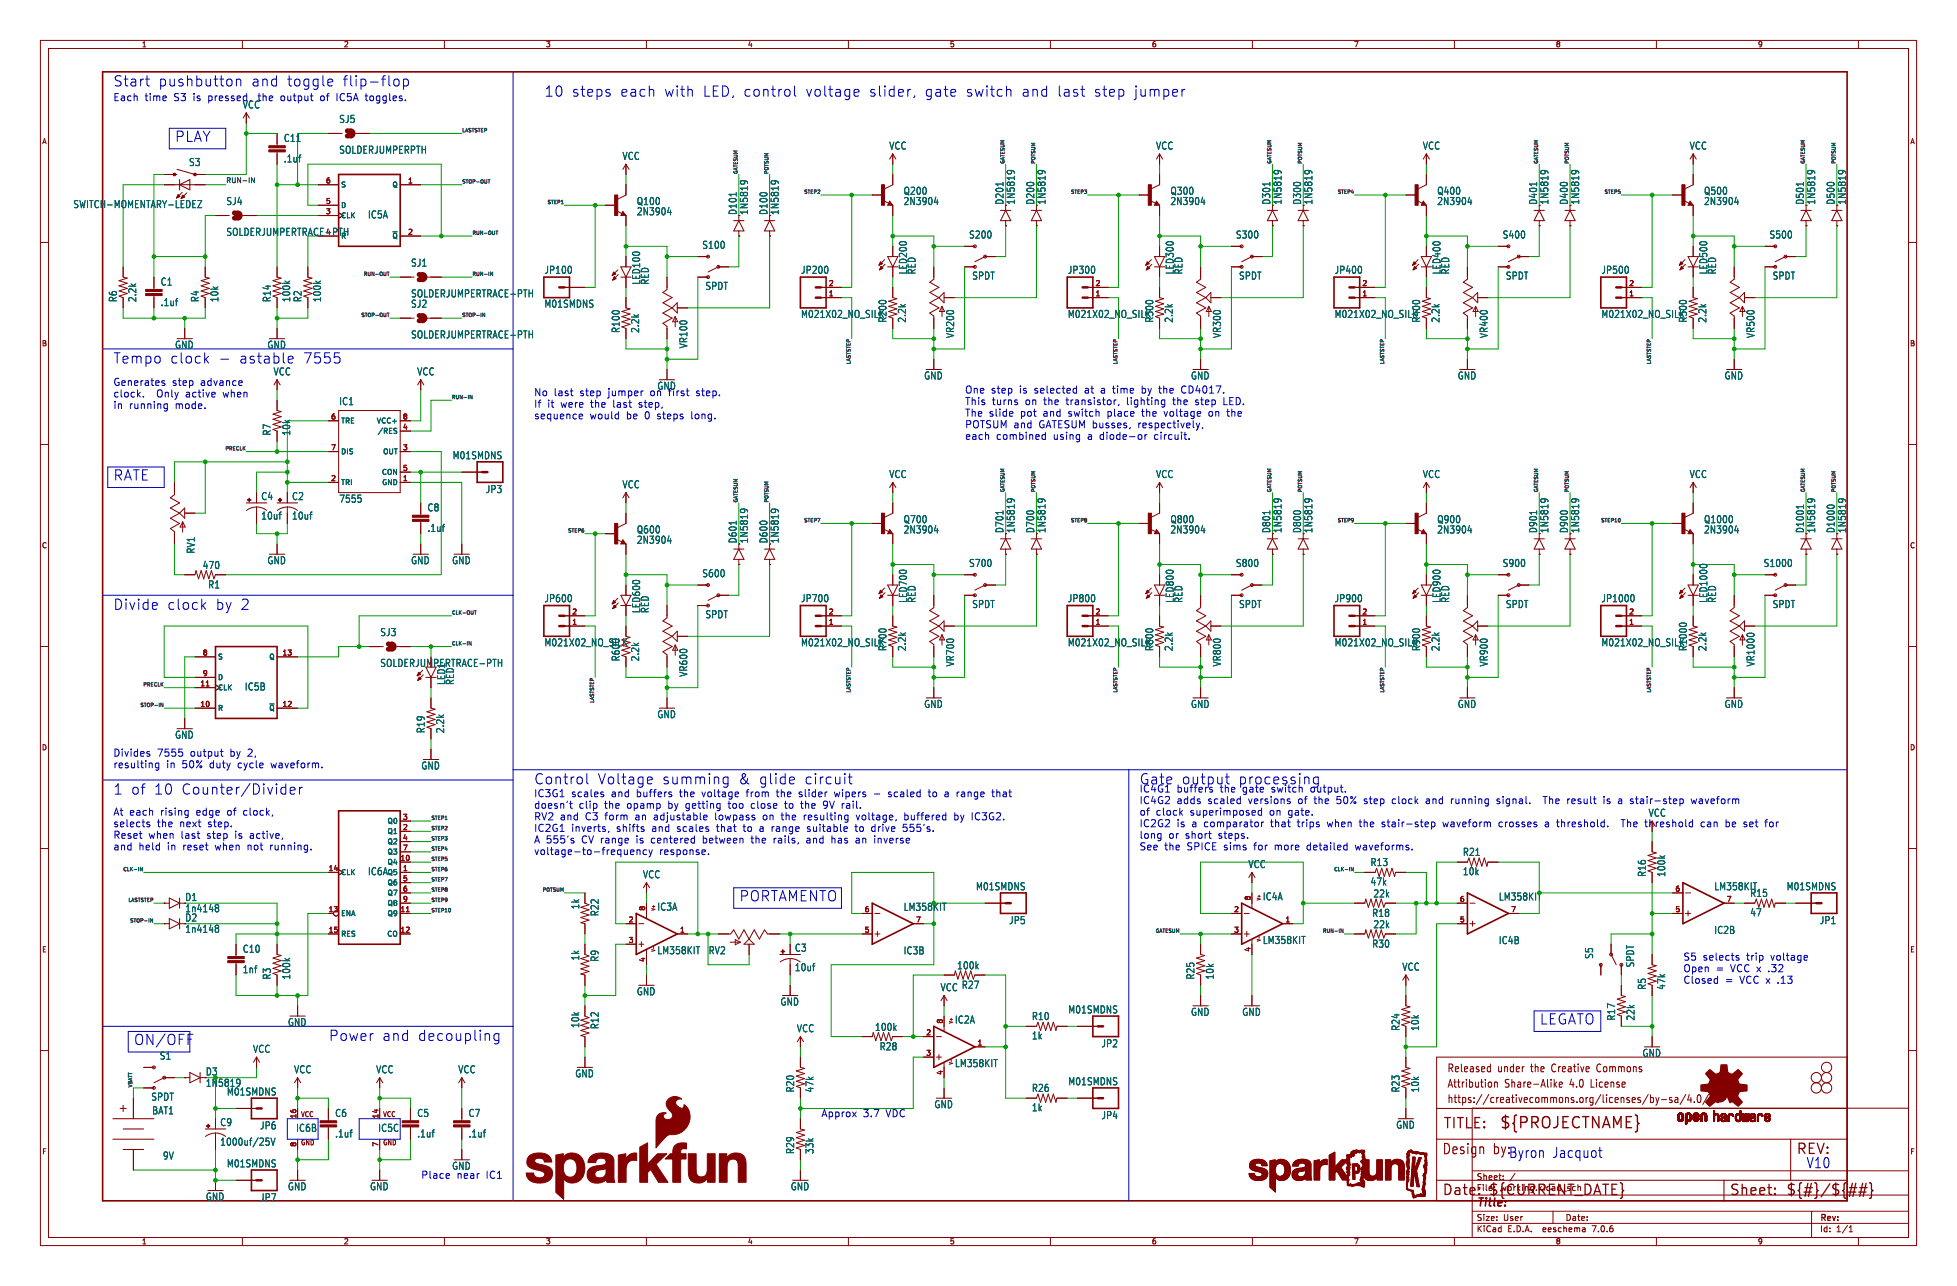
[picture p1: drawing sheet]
<svg xmlns="http://www.w3.org/2000/svg" width="484mm" height="318mm" viewBox="0 0 484 318" stroke-linecap="round" stroke-linejoin="round" font-family="sans-serif">
<defs><g id="words">
<text font-size="3.8" fill="#840000" x="371.1" y="279.7">${PROJECTNAME}</text>
<g font-size="3.5" fill="#0000c2">
<text x="27.9" y="21.6">Start</text>
<text x="39" y="21.6">pushbutton</text>
<text x="61.9" y="21.6">and</text>
<text x="70.7" y="21.6">toggle</text>
<text x="84.5" y="21.6">flip-flop</text>
<text x="134.6" y="24.1">10</text>
<text x="141.3" y="24.1">steps</text>
<text x="153.3" y="24.1">each</text>
<text x="164.1" y="24.1">with</text>
<text x="173.6" y="24.1">LED, control</text>
<text x="198.9" y="24.1">voltage</text>
<text x="214.6" y="24.1">slider,</text>
<text x="228.3" y="24.1">gate</text>
<text x="238.4" y="24.1">switch</text>
<text x="252.2" y="24.1">and</text>
<text x="260.9" y="24.1">last</text>
<text x="270" y="24.1">step</text>
<text x="279.8" y="24.1">jumper</text>
<text x="43.2" y="35.3">PLAY</text>
<text x="27.9" y="90.2">Tempo</text>
<text x="41.9" y="90.2">clock</text>
<text x="58.9" y="90.2">astable</text>
<text x="74.7" y="90.2">7555</text>
<text x="27.9" y="119.1">RATE</text>
<text x="27.9" y="151.1">Divide</text>
<text x="41.2" y="151.1">clock</text>
<text x="53.1" y="151.1">by 2</text>
<text x="27.9" y="196.9">1 of</text>
<text x="37.9" y="196.9">10</text>
<text x="44.6" y="196.9">Counter/Divider</text>
<text x="132.1" y="194.3">Control</text>
<text x="147.8" y="194.3">Voltage</text>
<text x="163.7" y="194.3">summing</text>
<text x="182.5" y="194.3">&amp;</text>
<text x="187.5" y="194.3">glide</text>
<text x="198.7" y="194.3">circuit</text>
<text x="281.9" y="194.3">Gate</text>
<text x="292.3" y="194.3">output</text>
<text x="306.3" y="194.3">processing</text>
<text x="182.9" y="223.3">PORTAMENTO</text>
<text x="81.3" y="257.8">Power</text>
<text x="94.4" y="257.8">and</text>
<text x="103.2" y="257.8">decoupling</text>
<text x="381" y="253.8">LEGATO</text>
<text x="33" y="258.8">ON/OFF</text>
<text x="369.6" y="286">by:Byron</text>
<text x="384.1" y="286.8">Jacquot</text>
<text x="447" y="289.3">V10</text>
</g>
<g font-size="3.5" fill="#840000">
<text x="357.1" y="279.7">TITLE:</text>
<text x="356.9" y="286">Design</text>
<text x="444.5" y="286">REV:</text>
<text x="356.9" y="296.2">Date:</text>
<text x="368.3" y="296.2">${CURRENT_DATE}</text>
<text x="428" y="296.2">Sheet:</text>
<text x="442" y="296.2">${#}/${##}</text>
</g>
<text font-size="2.8" fill="#840000" x="365.4" y="299.2">Title:</text>
<g font-size="2.7" fill="#840000">
<text x="358.1" y="269.5">Attribution</text>
<text x="358.1" y="265.6">Released</text>
<text x="370.7" y="265.6">under</text>
<text x="372.4" y="269.5">Share-Alike</text>
<text x="379.1" y="265.6">the</text>
<text x="384.5" y="265.6">Creative</text>
<text x="388.7" y="269.5">4.0</text>
<text x="394.2" y="269.5">License</text>
<text x="395.9" y="265.6">Commons</text>
<text x="358.1" y="273.3">https://creativecommons.org/licenses/by-sa/4.0/</text>
</g>
<g font-size="2.5" fill="#0000c2">
<text x="27.9" y="25.2">Each</text>
<text x="35.7" y="25.2">time</text>
<text x="43" y="25.2">S3</text>
<text x="47.8" y="25.2">is</text>
<text x="51.5" y="25.2">pressed,</text>
<text x="69.7" y="25.2">output</text>
<text x="79.6" y="25.2">of</text>
<text x="83.7" y="25.2">IC5A</text>
<text x="91" y="25.2">toggles.</text>
<text x="27.9" y="95.6">Generates</text>
<text x="42.5" y="95.6">step</text>
<text x="49.6" y="95.6">advance</text>
<text x="27.9" y="98.5">clock.</text>
<text x="27.9" y="101.4">in</text>
<text x="31.9" y="101.4">running</text>
<text x="38.7" y="98.5">Only</text>
<text x="43.3" y="101.4">mode.</text>
<text x="45.9" y="98.5">active</text>
<text x="55.3" y="98.5">when</text>
<text x="132.1" y="98.2">No</text>
<text x="132.1" y="101">If</text>
<text x="135.4" y="101">it</text>
<text x="137" y="98.2">last</text>
<text x="138.7" y="101">were</text>
<text x="143.5" y="98.2">step</text>
<text x="146.2" y="101">the</text>
<text x="150.5" y="98.2">jumper</text>
<text x="151.8" y="101">last</text>
<text x="158.2" y="101">step,</text>
<text x="172.6" y="98.2">step.</text>
<text x="238.8" y="97.5">One</text>
<text x="238.8" y="100.4">This</text>
<text x="245.2" y="97.5">step</text>
<text x="245.5" y="100.4">turns</text>
<text x="252.3" y="97.5">is</text>
<text x="253.7" y="100.4">on</text>
<text x="256" y="97.5">selected</text>
<text x="258.4" y="100.4">the</text>
<text x="264" y="100.4">transistor,</text>
<text x="268.5" y="97.5">at</text>
<text x="272.6" y="97.5">a time</text>
<text x="279.1" y="100.4">lighting</text>
<text x="282.9" y="97.5">by</text>
<text x="287.3" y="97.5">the</text>
<text x="290.6" y="100.4">the</text>
<text x="292.9" y="97.5">CD4017.</text>
<text x="296.2" y="100.4">step</text>
<text x="303.2" y="100.4">LED.</text>
<text x="132.1" y="103.9">sequence</text>
<text x="145.9" y="103.9">would</text>
<text x="155" y="103.9">be</text>
<text x="159.6" y="103.9">0</text>
<text x="162.7" y="103.9">steps</text>
<text x="171.2" y="103.9">long.</text>
<text x="238.8" y="103.2">The slide</text>
<text x="238.8" y="106.1">POTSUM and</text>
<text x="252.5" y="103.2">pot</text>
<text x="257.1" y="106.1">GATESUM busses,</text>
<text x="258.2" y="103.2">and</text>
<text x="264.5" y="103.2">switch</text>
<text x="274.2" y="103.2">place</text>
<text x="281.8" y="106.1">respectively,</text>
<text x="282.9" y="103.2">the</text>
<text x="288.5" y="103.2">voltage</text>
<text x="299.6" y="103.2">on</text>
<text x="304.3" y="103.2">the</text>
<text x="238.8" y="109">each</text>
<text x="246.5" y="109">combined</text>
<text x="260.6" y="109">using</text>
<text x="269.2" y="109">a diode-or</text>
<text x="285.8" y="109">circuit.</text>
<text x="27.9" y="187.4">Divides</text>
<text x="27.9" y="190.3">resulting</text>
<text x="38.8" y="187.4">7555</text>
<text x="41.1" y="190.3">in</text>
<text x="45" y="190.3">50%</text>
<text x="47" y="187.4">output</text>
<text x="51.9" y="190.3">duty</text>
<text x="56.9" y="187.4">by</text>
<text x="58.9" y="190.3">cycle</text>
<text x="61.4" y="187.4">2,</text>
<text x="67.2" y="190.3">waveform.</text>
<text x="132.1" y="197.6">IC3G1</text>
<text x="141.3" y="197.6">scales</text>
<text x="151.2" y="197.6">and</text>
<text x="157.5" y="197.6">buffers</text>
<text x="168.3" y="197.6">the</text>
<text x="173.9" y="197.6">voltage</text>
<text x="185" y="197.6">from</text>
<text x="192.6" y="197.6">the</text>
<text x="198.2" y="197.6">slider</text>
<text x="207.1" y="197.6">wipers</text>
<text x="216.9" y="197.6">-</text>
<text x="220.6" y="197.6">scaled</text>
<text x="230.7" y="197.6">to</text>
<text x="234.7" y="197.6">a range</text>
<text x="246.7" y="197.6">that</text>
<text x="281.9" y="196.3">IC4G1</text>
<text x="291.2" y="196.3">buffers</text>
<text x="302" y="196.3">the</text>
<text x="307.6" y="196.3">gate</text>
<text x="314.8" y="196.3">switch</text>
<text x="324.5" y="196.3">output.</text>
<text x="27.9" y="202">At each</text>
<text x="39.7" y="202">rising</text>
<text x="48.6" y="202">edge</text>
<text x="56.3" y="202">of</text>
<text x="60.4" y="202">clock,</text>
<text x="132.1" y="200.4">doesn't</text>
<text x="132.1" y="203.3">RV2 and</text>
<text x="143.2" y="200.4">clip</text>
<text x="144.8" y="203.3">C3</text>
<text x="149.6" y="200.4">the</text>
<text x="149.7" y="203.3">form</text>
<text x="155.2" y="200.4">opamp</text>
<text x="157.3" y="203.3">an</text>
<text x="162" y="203.3">adjustable</text>
<text x="165.4" y="200.4">by</text>
<text x="169.8" y="200.4">getting</text>
<text x="177.2" y="203.3">lowpass</text>
<text x="180.5" y="200.4">too</text>
<text x="186.2" y="200.4">close</text>
<text x="189.2" y="203.3">on</text>
<text x="193.9" y="203.3">the</text>
<text x="194.7" y="200.4">to</text>
<text x="198.8" y="200.4">the</text>
<text x="199.5" y="203.3">resulting</text>
<text x="204.4" y="200.4">9V rail.</text>
<text x="212.6" y="203.3">voltage,</text>
<text x="224.6" y="203.3">buffered</text>
<text x="237" y="203.3">by</text>
<text x="241.4" y="203.3">IC3G2.</text>
<text x="281.9" y="199.1">IC4G2</text>
<text x="281.9" y="202">of</text>
<text x="286" y="202">clock</text>
<text x="291.2" y="199.1">adds</text>
<text x="294.5" y="202">superimposed</text>
<text x="298.9" y="199.1">scaled</text>
<text x="309" y="199.1">versions</text>
<text x="314.2" y="202">on</text>
<text x="318.9" y="202">gate.</text>
<text x="321.4" y="199.1">of</text>
<text x="325.5" y="199.1">the</text>
<text x="331.1" y="199.1">50%</text>
<text x="337.9" y="199.1">step</text>
<text x="345" y="199.1">clock</text>
<text x="353.5" y="199.1">and</text>
<text x="359.8" y="199.1">running</text>
<text x="371.2" y="199.1">signal.</text>
<text x="383" y="199.1">The result</text>
<text x="398" y="199.1">is</text>
<text x="401.8" y="199.1">a stair-step</text>
<text x="420.1" y="199.1">waveform</text>
<text x="27.9" y="204.8">selects</text>
<text x="27.9" y="207.7">Reset</text>
<text x="36.7" y="207.7">when</text>
<text x="38.8" y="204.8">the</text>
<text x="44.4" y="204.8">next</text>
<text x="44.7" y="207.7">last</text>
<text x="51.2" y="207.7">step</text>
<text x="51.4" y="204.8">step.</text>
<text x="58.2" y="207.7">is</text>
<text x="62" y="207.7">active,</text>
<text x="132.1" y="206.2">IC2G1</text>
<text x="132.1" y="209">A 555's</text>
<text x="141.3" y="206.2">inverts,</text>
<text x="143.9" y="209">CV range</text>
<text x="152.5" y="206.2">shifts</text>
<text x="157.5" y="209">is</text>
<text x="161.3" y="209">centered</text>
<text x="161.3" y="206.2">and</text>
<text x="167.6" y="206.2">scales</text>
<text x="174.2" y="209">between</text>
<text x="177.5" y="206.2">that</text>
<text x="184.3" y="206.2">to</text>
<text x="186.3" y="209">the</text>
<text x="188.3" y="206.2">a range</text>
<text x="191.9" y="209">rails,</text>
<text x="200.1" y="209">and</text>
<text x="200.3" y="206.2">suitable</text>
<text x="206.4" y="209">has</text>
<text x="212.3" y="206.2">to</text>
<text x="212.5" y="209">an</text>
<text x="216.4" y="206.2">drive</text>
<text x="217.2" y="209">inverse</text>
<text x="224.3" y="206.2">555's.</text>
<text x="281.9" y="204.8">IC2G2</text>
<text x="281.9" y="207.7">long</text>
<text x="289.2" y="207.7">or</text>
<text x="291.2" y="204.8">is</text>
<text x="293.3" y="207.7">short</text>
<text x="294.9" y="204.8">a comparator</text>
<text x="301.5" y="207.7">steps.</text>
<text x="314.6" y="204.8">that</text>
<text x="321.3" y="204.8">trips</text>
<text x="328.8" y="204.8">when</text>
<text x="336.8" y="204.8">the</text>
<text x="342.4" y="204.8">stair-step</text>
<text x="357.7" y="204.8">waveform</text>
<text x="371.6" y="204.8">crosses</text>
<text x="383.1" y="204.8">a threshold.</text>
<text x="422.3" y="204.8">can</text>
<text x="428.4" y="204.8">be</text>
<text x="433" y="204.8">set</text>
<text x="438.5" y="204.8">for</text>
<text x="27.9" y="210.6">and</text>
<text x="34.2" y="210.6">held</text>
<text x="41.4" y="210.6">in</text>
<text x="45.3" y="210.6">reset</text>
<text x="53.3" y="210.6">when</text>
<text x="61.4" y="210.6">not</text>
<text x="67.1" y="210.6">running.</text>
<text x="132.1" y="211.9">voltage-to-frequency</text>
<text x="163.1" y="211.9">response.</text>
<text x="281.9" y="210.6">See</text>
<text x="288.1" y="210.6">the</text>
<text x="293.7" y="210.6">SPICE sims</text>
<text x="310.5" y="210.6">for</text>
<text x="315.6" y="210.6">more</text>
<text x="323.7" y="210.6">detailed</text>
<text x="335.8" y="210.6">waveforms.</text>
<text x="416.6" y="237.9">S5</text>
<text x="421.4" y="237.9">selects</text>
<text x="432.3" y="237.9">trip</text>
<text x="438.3" y="237.9">voltage</text>
<text x="416.6" y="240.7">Open</text>
<text x="416.6" y="243.6">Closed</text>
<text x="424.6" y="240.7">=</text>
<text x="426.9" y="243.6">=</text>
<text x="428.3" y="240.7">VCC x .32</text>
<text x="430.6" y="243.6">VCC x .13</text>
<text x="203.2" y="276.6">Approx</text>
<text x="213.5" y="276.6">3.7</text>
<text x="219.2" y="276.6">VDC</text>
<text x="104.1" y="291.9">Place</text>
<text x="113" y="291.9">near</text>
<text x="120.3" y="291.9">IC1</text>
</g>
<g font-size="2.5" fill="#006464">
<text x="60" y="27.1">VCC</text>
<text x="64.1" y="25.2">the</text>
<text x="70.2" y="35.3">C11</text>
<text x="83.9" y="30.6">SJ5</text>
<text x="46.7" y="41.3">S3</text>
<text x="70.2" y="40.4">.1uf</text>
<text x="83.9" y="38.2">SOLDERJUMPERPTH</text>
<text x="154" y="39.8">VCC</text>
<text x="220" y="37.2">VCC</text>
<text x="286.1" y="37.2">VCC</text>
<text x="352.1" y="37.2">VCC</text>
<text x="418.1" y="37.2">VCC</text>
<text x="18.1" y="51.7">SWITCH-MOMENTARY-LEDEZ</text>
<text x="55.9" y="50.9">SJ4</text>
<text x="157.5" y="50.9">Q100</text>
<text x="157.5" y="53.5">2N3904</text>
<text x="185.3" y="53.3" transform="rotate(-90 185.3 53.3)">1N5819</text>
<text x="193" y="53.3" transform="rotate(-90 193 53.3)">1N5819</text>
<text x="223.6" y="48.4">Q200</text>
<text x="223.6" y="50.9">2N3904</text>
<text x="251.4" y="50.7" transform="rotate(-90 251.4 50.7)">1N5819</text>
<text x="259" y="50.7" transform="rotate(-90 259 50.7)">1N5819</text>
<text x="289.6" y="48.4">Q300</text>
<text x="289.6" y="50.9">2N3904</text>
<text x="317.4" y="50.7" transform="rotate(-90 317.4 50.7)">1N5819</text>
<text x="325" y="50.7" transform="rotate(-90 325 50.7)">1N5819</text>
<text x="355.7" y="48.4">Q400</text>
<text x="355.7" y="50.9">2N3904</text>
<text x="383.5" y="50.7" transform="rotate(-90 383.5 50.7)">1N5819</text>
<text x="391.1" y="50.7" transform="rotate(-90 391.1 50.7)">1N5819</text>
<text x="421.7" y="48.4">Q500</text>
<text x="421.7" y="50.9">2N3904</text>
<text x="449.5" y="50.7" transform="rotate(-90 449.5 50.7)">1N5819</text>
<text x="457.1" y="50.7" transform="rotate(-90 457.1 50.7)">1N5819</text>
<text x="55.9" y="58.6">SOLDERJUMPERTRACE-PTH</text>
<text x="91" y="54.2">IC5A</text>
<text x="239.8" y="59.2">S200</text>
<text x="305.8" y="59.2">S300</text>
<text x="371.9" y="59.2">S400</text>
<text x="437.9" y="59.2">S500</text>
<text x="173.7" y="61.8">S100</text>
<text x="39.7" y="70.9">C1</text>
<text x="101.7" y="66.2">SJ1</text>
<text x="134.7" y="68">JP100</text>
<text x="158.6" y="70.6" transform="rotate(-90 158.6 70.6)">LED100</text>
<text x="160.8" y="70.6" transform="rotate(-90 160.8 70.6)">RED</text>
<text x="174.5" y="71.9">SPDT</text>
<text x="198.2" y="68">JP200</text>
<text x="224.7" y="68" transform="rotate(-90 224.7 68)">LED200</text>
<text x="226.8" y="68" transform="rotate(-90 226.8 68)">RED</text>
<text x="240.6" y="69.4">SPDT</text>
<text x="264.2" y="68">JP300</text>
<text x="290.7" y="68" transform="rotate(-90 290.7 68)">LED300</text>
<text x="292.9" y="68" transform="rotate(-90 292.9 68)">RED</text>
<text x="306.6" y="69.4">SPDT</text>
<text x="330.3" y="68">JP400</text>
<text x="356.8" y="68" transform="rotate(-90 356.8 68)">LED400</text>
<text x="358.9" y="68" transform="rotate(-90 358.9 68)">RED</text>
<text x="372.6" y="69.4">SPDT</text>
<text x="396.3" y="68">JP500</text>
<text x="422.8" y="68" transform="rotate(-90 422.8 68)">LED500</text>
<text x="425" y="68" transform="rotate(-90 425 68)">RED</text>
<text x="438.7" y="69.4">SPDT</text>
<text x="29.1" y="74.9" transform="rotate(-90 29.1 74.9)">R6</text>
<text x="33.9" y="74.9" transform="rotate(-90 33.9 74.9)">2.2k</text>
<text x="39.7" y="76">.1uf</text>
<text x="49.4" y="74.9" transform="rotate(-90 49.4 74.9)">R4</text>
<text x="54.2" y="74.9" transform="rotate(-90 54.2 74.9)">10k</text>
<text x="67.2" y="74.9" transform="rotate(-90 67.2 74.9)">R14</text>
<text x="72" y="74.9" transform="rotate(-90 72 74.9)">100k</text>
<text x="74.8" y="74.9" transform="rotate(-90 74.8 74.9)">R2</text>
<text x="79.6" y="74.9" transform="rotate(-90 79.6 74.9)">100k</text>
<text x="101.7" y="76.3">SJ2</text>
<text x="101.7" y="73.8">SOLDERJUMPERTRACE-PTH</text>
<text x="134.7" y="76.3">M01SMDNS</text>
<text x="101.7" y="84">SOLDERJUMPERTRACE-PTH</text>
<text x="153.6" y="82.5" transform="rotate(-90 153.6 82.5)">R100</text>
<text x="158.4" y="82.5" transform="rotate(-90 158.4 82.5)">2.2k</text>
<text x="198.2" y="78.9">M021X02_NO_SILK</text>
<text x="219.6" y="80" transform="rotate(-90 219.6 80)">R200</text>
<text x="224.4" y="80" transform="rotate(-90 224.4 80)">2.2k</text>
<text x="236.4" y="83.8" transform="rotate(-90 236.4 83.8)">VR200</text>
<text x="264.2" y="78.9">M021X02_NO_SILK</text>
<text x="285.7" y="80" transform="rotate(-90 285.7 80)">R300</text>
<text x="290.5" y="80" transform="rotate(-90 290.5 80)">2.2k</text>
<text x="302.4" y="83.8" transform="rotate(-90 302.4 83.8)">VR300</text>
<text x="330.3" y="78.9">M021X02_NO_SILK</text>
<text x="351.7" y="80" transform="rotate(-90 351.7 80)">R400</text>
<text x="356.5" y="80" transform="rotate(-90 356.5 80)">2.2k</text>
<text x="368.4" y="83.8" transform="rotate(-90 368.4 83.8)">VR400</text>
<text x="396.3" y="78.9">M021X02_NO_SILK</text>
<text x="417.7" y="80" transform="rotate(-90 417.7 80)">R500</text>
<text x="422.5" y="80" transform="rotate(-90 422.5 80)">2.2k</text>
<text x="434.5" y="83.8" transform="rotate(-90 434.5 83.8)">VR500</text>
<text x="43.2" y="86.5">GND</text>
<text x="66.1" y="86.5">GND</text>
<text x="170.3" y="86.3" transform="rotate(-90 170.3 86.3)">VR100</text>
<text x="67.6" y="93.1">VCC</text>
<text x="103.2" y="93.1">VCC</text>
<text x="228.7" y="94.1">GND</text>
<text x="294.7" y="94.1">GND</text>
<text x="360.7" y="94.1">GND</text>
<text x="426.8" y="94.1">GND</text>
<text x="83.9" y="100.5">IC1</text>
<text x="161" y="98.2">on</text>
<text x="162.6" y="96.7">GND</text>
<text x="165.7" y="98.2">first</text>
<text x="67.2" y="107.9" transform="rotate(-90 67.2 107.9)">R7</text>
<text x="72" y="107.9" transform="rotate(-90 72 107.9)">10k</text>
<text x="111.9" y="113.9">M01SMDNS</text>
<text x="220" y="118.5">VCC</text>
<text x="286.1" y="118.5">VCC</text>
<text x="352.1" y="118.5">VCC</text>
<text x="418.1" y="118.5">VCC</text>
<text x="64.6" y="124">C4</text>
<text x="72.2" y="124">C2</text>
<text x="83.9" y="124.6">7555</text>
<text x="120.1" y="122.2">JP3</text>
<text x="154" y="121">VCC</text>
<text x="64.6" y="128.8">10uf</text>
<text x="72.2" y="128.8">10uf</text>
<text x="105.7" y="126.8">C8</text>
<text x="105.7" y="131.8">.1uf</text>
<text x="223.6" y="129.7">Q700</text>
<text x="289.6" y="129.7">Q800</text>
<text x="355.7" y="129.7">Q900</text>
<text x="421.7" y="129.7">Q1000</text>
<text x="48.4" y="137.1" transform="rotate(-90 48.4 137.1)">RV1</text>
<text x="157.5" y="132.2">Q600</text>
<text x="157.5" y="134.8">2N3904</text>
<text x="185.3" y="134.6" transform="rotate(-90 185.3 134.6)">1N5819</text>
<text x="193" y="134.6" transform="rotate(-90 193 134.6)">1N5819</text>
<text x="223.6" y="132.2">2N3904</text>
<text x="251.4" y="132" transform="rotate(-90 251.4 132)">1N5819</text>
<text x="259" y="132" transform="rotate(-90 259 132)">1N5819</text>
<text x="289.6" y="132.2">2N3904</text>
<text x="317.4" y="132" transform="rotate(-90 317.4 132)">1N5819</text>
<text x="325" y="132" transform="rotate(-90 325 132)">1N5819</text>
<text x="355.7" y="132.2">2N3904</text>
<text x="383.5" y="132" transform="rotate(-90 383.5 132)">1N5819</text>
<text x="391.1" y="132" transform="rotate(-90 391.1 132)">1N5819</text>
<text x="421.7" y="132.2">2N3904</text>
<text x="449.5" y="132" transform="rotate(-90 449.5 132)">1N5819</text>
<text x="457.1" y="132" transform="rotate(-90 457.1 132)">1N5819</text>
<text x="50.1" y="141">470</text>
<text x="66.1" y="139.8">GND</text>
<text x="101.7" y="139.8">GND</text>
<text x="111.8" y="139.8">GND</text>
<text x="173.7" y="143.1">S600</text>
<text x="239.8" y="140.5">S700</text>
<text x="305.8" y="140.5">S800</text>
<text x="371.9" y="140.5">S900</text>
<text x="436.5" y="140.5">S1000</text>
<text x="51.4" y="145.8">R1</text>
<text x="134.7" y="149.2">JP600</text>
<text x="198.2" y="149.2">JP700</text>
<text x="224.7" y="149.3" transform="rotate(-90 224.7 149.3)">LED700</text>
<text x="226.8" y="149.3" transform="rotate(-90 226.8 149.3)">RED</text>
<text x="264.2" y="149.2">JP800</text>
<text x="290.7" y="149.3" transform="rotate(-90 290.7 149.3)">LED800</text>
<text x="292.9" y="149.3" transform="rotate(-90 292.9 149.3)">RED</text>
<text x="330.3" y="149.2">JP900</text>
<text x="356.8" y="149.3" transform="rotate(-90 356.8 149.3)">LED900</text>
<text x="358.9" y="149.3" transform="rotate(-90 358.9 149.3)">RED</text>
<text x="396.3" y="149.2">JP1000</text>
<text x="422.8" y="149.3" transform="rotate(-90 422.8 149.3)">LED1000</text>
<text x="425" y="149.3" transform="rotate(-90 425 149.3)">RED</text>
<text x="158.6" y="151.8" transform="rotate(-90 158.6 151.8)">LED600</text>
<text x="160.8" y="151.8" transform="rotate(-90 160.8 151.8)">RED</text>
<text x="174.5" y="153.2">SPDT</text>
<text x="240.6" y="150.7">SPDT</text>
<text x="306.6" y="150.7">SPDT</text>
<text x="372.6" y="150.7">SPDT</text>
<text x="438.7" y="150.7">SPDT</text>
<text x="94" y="157.6">SJ3</text>
<text x="134.7" y="160.2">M021X02_NO_SILK</text>
<text x="198.2" y="160.2">M021X02_NO_SILK</text>
<text x="219.6" y="161.2" transform="rotate(-90 219.6 161.2)">R700</text>
<text x="224.4" y="161.2" transform="rotate(-90 224.4 161.2)">2.2k</text>
<text x="264.2" y="160.2">M021X02_NO_SILK</text>
<text x="285.7" y="161.2" transform="rotate(-90 285.7 161.2)">R800</text>
<text x="290.5" y="161.2" transform="rotate(-90 290.5 161.2)">2.2k</text>
<text x="330.3" y="160.2">M021X02_NO_SILK</text>
<text x="351.7" y="161.2" transform="rotate(-90 351.7 161.2)">R900</text>
<text x="356.5" y="161.2" transform="rotate(-90 356.5 161.2)">2.2k</text>
<text x="396.3" y="160.2">M021X02_NO_SILK</text>
<text x="417.7" y="161.2" transform="rotate(-90 417.7 161.2)">R1000</text>
<text x="422.5" y="161.2" transform="rotate(-90 422.5 161.2)">2.2k</text>
<text x="153.6" y="163.8" transform="rotate(-90 153.6 163.8)">R600</text>
<text x="158.4" y="163.8" transform="rotate(-90 158.4 163.8)">2.2k</text>
<text x="170.3" y="167.6" transform="rotate(-90 170.3 167.6)">VR600</text>
<text x="236.4" y="165" transform="rotate(-90 236.4 165)">VR700</text>
<text x="302.4" y="165" transform="rotate(-90 302.4 165)">VR800</text>
<text x="368.4" y="165" transform="rotate(-90 368.4 165)">VR900</text>
<text x="434.5" y="165" transform="rotate(-90 434.5 165)">VR1000</text>
<text x="60.5" y="171.1">IC5B</text>
<text x="110.4" y="169.6" transform="rotate(-90 110.4 169.6)">LED1</text>
<text x="112.5" y="169.6" transform="rotate(-90 112.5 169.6)">RED</text>
<text x="162.6" y="177.9">GND</text>
<text x="228.7" y="175.4">GND</text>
<text x="294.7" y="175.4">GND</text>
<text x="360.7" y="175.4">GND</text>
<text x="426.8" y="175.4">GND</text>
<text x="43.2" y="183">GND</text>
<text x="105.3" y="181.6" transform="rotate(-90 105.3 181.6)">R19</text>
<text x="110.1" y="181.6" transform="rotate(-90 110.1 181.6)">2.2k</text>
<text x="104.2" y="190.6">GND</text>
<text x="408" y="202.3">VCC</text>
<text x="308.9" y="215">VCC</text>
<text x="339.1" y="214.5">R13</text>
<text x="362" y="212">R21</text>
<text x="91" y="216.8">IC6A</text>
<text x="159.1" y="217.6">VCC</text>
<text x="241.5" y="220.5">M01SMDNS</text>
<text x="339.1" y="219.3">47k</text>
<text x="362" y="216.8">10k</text>
<text x="407.6" y="217.1" transform="rotate(-90 407.6 217.1)">R16</text>
<text x="412.4" y="217.1" transform="rotate(-90 412.4 217.1)">100k</text>
<text x="424.2" y="220.5">LM358KIT</text>
<text x="442.1" y="220.5">M01SMDNS</text>
<text x="45.8" y="226">1n4148</text>
<text x="143.6" y="225.1" transform="rotate(-90 143.6 225.1)">1k</text>
<text x="148.4" y="226.8" transform="rotate(-90 148.4 226.8)">R22</text>
<text x="162.6" y="225.6">IC3A</text>
<text x="312.5" y="223">IC4A</text>
<text x="339.6" y="227.1">R18</text>
<text x="339.9" y="222.3">22k</text>
<text x="370.9" y="223.1">LM358KIT</text>
<text x="433.1" y="222.2">R15</text>
<text x="433.1" y="227">47</text>
<text x="45.8" y="231.1">1n4148</text>
<text x="249.7" y="228.9">JP5</text>
<text x="312.5" y="233.8">LM358KIT</text>
<text x="339.9" y="229.9">22k</text>
<text x="370.9" y="233.9">IC4B</text>
<text x="424.2" y="231.3">IC2B</text>
<text x="450.3" y="228.9">JP1</text>
<text x="60" y="236">C10</text>
<text x="143.6" y="237.8" transform="rotate(-90 143.6 237.8)">1k</text>
<text x="148.4" y="238.1" transform="rotate(-90 148.4 238.1)">R9</text>
<text x="162.6" y="236.4">LM358KIT</text>
<text x="175.3" y="236.4">RV2</text>
<text x="196.7" y="235.7">C3</text>
<text x="223.6" y="236.4">IC3B</text>
<text x="339.6" y="234.7">R30</text>
<text x="394.5" y="237.4" transform="rotate(-90 394.5 237.4)">S5</text>
<text x="404.7" y="239.5" transform="rotate(-90 404.7 239.5)">SPDT</text>
<text x="60" y="241.1">1nf</text>
<text x="67.2" y="242.5" transform="rotate(-90 67.2 242.5)">R3</text>
<text x="72" y="242.5" transform="rotate(-90 72 242.5)">100k</text>
<text x="196.7" y="240.6">10uf</text>
<text x="232.7" y="245.5">VCC</text>
<text x="236.8" y="240.1">100k</text>
<text x="238" y="244.9">R27</text>
<text x="295.8" y="242.5" transform="rotate(-90 295.8 242.5)">R25</text>
<text x="300.6" y="242.5" transform="rotate(-90 300.6 242.5)">10k</text>
<text x="347" y="240.4">VCC</text>
<text x="407.6" y="245.1" transform="rotate(-90 407.6 245.1)">R5</text>
<text x="412.4" y="245.1" transform="rotate(-90 412.4 245.1)">47k</text>
<text x="157.5" y="246.5">GND</text>
<text x="193.1" y="249.1">GND</text>
<text x="264.3" y="251">M01SMDNS</text>
<text x="294.7" y="251.6">GND</text>
<text x="307.4" y="251.6">GND</text>
<text x="71.2" y="254.1">GND</text>
<text x="143.6" y="254.5" transform="rotate(-90 143.6 254.5)">10k</text>
<text x="148.4" y="254.8" transform="rotate(-90 148.4 254.8)">R12</text>
<text x="197.2" y="255.7">VCC</text>
<text x="216.5" y="255.3">100k</text>
<text x="236.3" y="253.5">IC2A</text>
<text x="255.3" y="252.6">R10</text>
<text x="255.3" y="257.4">1k</text>
<text x="346.6" y="255.2" transform="rotate(-90 346.6 255.2)">R24</text>
<text x="351.4" y="255.2" transform="rotate(-90 351.4 255.2)">10k</text>
<text x="400" y="252.7" transform="rotate(-90 400 252.7)">R17</text>
<text x="404.8" y="252.7" transform="rotate(-90 404.8 252.7)">22k</text>
<text x="39.5" y="262.4">S1</text>
<text x="62.5" y="260.7">VCC</text>
<text x="217.7" y="260.1">R28</text>
<text x="272.5" y="259.4">JP2</text>
<text x="406.5" y="261.8">GND</text>
<text x="50.9" y="269.2">1N5819</text>
<text x="72.7" y="265.8">VCC</text>
<text x="93" y="265.8">VCC</text>
<text x="113.3" y="265.8">VCC</text>
<text x="142.3" y="266.8">GND</text>
<text x="236.3" y="264.3">LM358KIT</text>
<text x="264.3" y="268.8">M01SMDNS</text>
<text x="37.4" y="272.6">SPDT</text>
<text x="37.6" y="276">BAT1</text>
<text x="56.1" y="271.3">M01SMDNS</text>
<text x="196.8" y="270.5" transform="rotate(-90 196.8 270.5)">R20</text>
<text x="201.6" y="270.5" transform="rotate(-90 201.6 270.5)">47k</text>
<text x="231.2" y="274.5">GND</text>
<text x="255.3" y="270.4">R26</text>
<text x="255.3" y="275.2">1k</text>
<text x="346.6" y="270.5" transform="rotate(-90 346.6 270.5)">R23</text>
<text x="351.4" y="270.5" transform="rotate(-90 351.4 270.5)">10k</text>
<text x="54.4" y="278.9">C9</text>
<text x="64.3" y="279.7">JP6</text>
<text x="73.2" y="280.3">IC6B</text>
<text x="82.9" y="276.6">C6</text>
<text x="82.9" y="281.7">.1uf</text>
<text x="93.5" y="280.3">IC5C</text>
<text x="103.2" y="276.6">C5</text>
<text x="103.2" y="281.7">.1uf</text>
<text x="115.9" y="276.6">C7</text>
<text x="115.9" y="281.7">.1uf</text>
<text x="272.5" y="277.2">JP4</text>
<text x="345.5" y="279.5">GND</text>
<text x="40.2" y="287.2">9V</text>
<text x="54.4" y="283.7">1000uf/25V</text>
<text x="196.8" y="285.7" transform="rotate(-90 196.8 285.7)">R29</text>
<text x="201.6" y="285.7" transform="rotate(-90 201.6 285.7)">33k</text>
<text x="56.1" y="289.1">M01SMDNS</text>
<text x="111.8" y="289.7">GND</text>
<text x="50.9" y="297.3">GND</text>
<text x="64.3" y="297.5">JP7</text>
<text x="71.2" y="294.8">GND</text>
<text x="91.5" y="294.8">GND</text>
<text x="195.6" y="294.8">GND</text>
</g>
<g font-size="2.5" fill="#840000">
<text x="182.5" y="53.3" transform="rotate(-90 182.5 53.3)">D101</text>
<text x="190.2" y="53.3" transform="rotate(-90 190.2 53.3)">D100</text>
<text x="248.6" y="50.7" transform="rotate(-90 248.6 50.7)">D201</text>
<text x="256.2" y="50.7" transform="rotate(-90 256.2 50.7)">D200</text>
<text x="314.6" y="50.7" transform="rotate(-90 314.6 50.7)">D301</text>
<text x="322.2" y="50.7" transform="rotate(-90 322.2 50.7)">D300</text>
<text x="380.7" y="50.7" transform="rotate(-90 380.7 50.7)">D401</text>
<text x="388.3" y="50.7" transform="rotate(-90 388.3 50.7)">D400</text>
<text x="446.7" y="50.7" transform="rotate(-90 446.7 50.7)">D501</text>
<text x="454.3" y="50.7" transform="rotate(-90 454.3 50.7)">D500</text>
<text x="182.5" y="134.6" transform="rotate(-90 182.5 134.6)">D601</text>
<text x="190.2" y="134.6" transform="rotate(-90 190.2 134.6)">D600</text>
<text x="248.6" y="132" transform="rotate(-90 248.6 132)">D701</text>
<text x="256.2" y="132" transform="rotate(-90 256.2 132)">D700</text>
<text x="314.6" y="132" transform="rotate(-90 314.6 132)">D801</text>
<text x="322.2" y="132" transform="rotate(-90 322.2 132)">D800</text>
<text x="380.7" y="132" transform="rotate(-90 380.7 132)">D901</text>
<text x="388.3" y="132" transform="rotate(-90 388.3 132)">D900</text>
<text x="446.7" y="132" transform="rotate(-90 446.7 132)">D1001</text>
<text x="454.3" y="132" transform="rotate(-90 454.3 132)">D1000</text>
<text x="94" y="165.2">SOLDERJUMPERTRACE-PTH</text>
<text x="402.4" y="204.8">The threshold</text>
<text x="45.8" y="223.2">D1</text>
<text x="45.8" y="228.3">D2</text>
</g>
<g font-size="2.5" fill="#009600">
<text x="223.6" y="225.6">LM358KIT</text>
<text x="50.9" y="266.4">D3</text>
</g>
<g font-size="2.1" fill="#840000">
<text x="365.4" y="292.2">Sheet:</text>
<text x="365.4" y="294.9">File:</text>
<text x="371.5" y="294.9">working.kicad_sch</text>
<text x="365.4" y="305.1">KiCad</text>
<text x="365.4" y="302.3">Size:</text>
<text x="372.1" y="302.3">User</text>
<text x="373.1" y="305.1">E.D.A.</text>
<text x="382" y="305.1">eeschema</text>
<text x="387.4" y="302.3">Date:</text>
<text x="394.4" y="305.1">7.0.6</text>
<text x="450.4" y="302.6">Rev:</text>
<text x="450.4" y="305.1">Id:</text>
<text x="454.5" y="305.1">1/1</text>
</g>
<g font-size="1.8" fill="#840000">
<text x="35" y="11.9">1</text>
<text x="85" y="11.9">2</text>
<text x="135" y="11.9">3</text>
<text x="185" y="11.9">4</text>
<text x="235" y="11.9">5</text>
<text x="285" y="11.9">6</text>
<text x="335" y="11.9">7</text>
<text x="385" y="11.9">8</text>
<text x="435" y="11.9">9</text>
<text x="10.3" y="35.9">A</text>
<text x="472.7" y="35.9">A</text>
<text x="10.3" y="85.9">B</text>
<text x="472.7" y="85.9">B</text>
<text x="10.3" y="135.9">C</text>
<text x="472.7" y="135.9">C</text>
<text x="10.3" y="185.9">D</text>
<text x="472.7" y="185.9">D</text>
<text x="10.3" y="235.9">E</text>
<text x="472.7" y="235.9">E</text>
<text x="74.4" y="276.6">VCC</text>
<text x="94.7" y="276.6">VCC</text>
<text x="10.3" y="285.9">F</text>
<text x="74.4" y="283.6">GND</text>
<text x="94.7" y="283.6">GND</text>
<text x="472.7" y="285.9">F</text>
<text x="35" y="308.1">1</text>
<text x="85" y="308.1">2</text>
<text x="135" y="308.1">3</text>
<text x="185" y="308.1">4</text>
<text x="235" y="308.1">5</text>
<text x="285" y="308.1">6</text>
<text x="335" y="308.1">7</text>
<text x="385" y="308.1">8</text>
<text x="435" y="308.1">9</text>
</g>
<g font-size="1.8" fill="#a90000">
<text x="80.6" y="45.5">6</text>
<text x="100.9" y="45.5">1</text>
<text x="80.6" y="53.1">3</text>
<text x="80.6" y="50.5">5</text>
<text x="100.9" y="58.2">2</text>
<text x="205" y="70.9">2</text>
<text x="271.1" y="70.9">2</text>
<text x="337.1" y="70.9">2</text>
<text x="403.2" y="70.9">2</text>
<text x="205" y="73.4">1</text>
<text x="271.1" y="73.4">1</text>
<text x="337.1" y="73.4">1</text>
<text x="403.2" y="73.4">1</text>
<text x="81.8" y="103.9">6</text>
<text x="99.6" y="106.4">4</text>
<text x="99.6" y="103.9">8</text>
<text x="81.8" y="111.5">7</text>
<text x="99.6" y="111.5">3</text>
<text x="81.8" y="119.1">2</text>
<text x="99.6" y="119.1">1</text>
<text x="99.6" y="116.6">5</text>
<text x="141.5" y="154.7">1</text>
<text x="141.5" y="152.1">2</text>
<text x="205" y="154.7">1</text>
<text x="205" y="152.1">2</text>
<text x="271.1" y="154.7">1</text>
<text x="271.1" y="152.1">2</text>
<text x="337.1" y="154.7">1</text>
<text x="337.1" y="152.1">2</text>
<text x="403.2" y="154.7">1</text>
<text x="403.2" y="152.1">2</text>
<text x="50.1" y="162.3">8</text>
<text x="50.1" y="167.4">9</text>
<text x="69.8" y="162.3">13</text>
<text x="49.5" y="169.9">11</text>
<text x="49.5" y="175">10</text>
<text x="69.8" y="175">12</text>
<text x="99.6" y="202.9">3</text>
<text x="99.6" y="205.5">2</text>
<text x="99.6" y="208">4</text>
<text x="81.2" y="215.6">14</text>
<text x="99" y="213.1">10</text>
<text x="99.6" y="215.6">1</text>
<text x="99.6" y="210.6">7</text>
<text x="99.6" y="218.2">5</text>
<text x="99.6" y="220.7">6</text>
<text x="414.6" y="220.7">6</text>
<text x="81.2" y="225.8">13</text>
<text x="99" y="225.8">11</text>
<text x="99.6" y="223.3">9</text>
<text x="159.8" y="225.5" transform="rotate(-90 159.8 225.5)">8</text>
<text x="213.9" y="225.8">6</text>
<text x="305.4" y="225.8">2</text>
<text x="309.6" y="223" transform="rotate(-90 309.6 223)">8</text>
<text x="361.2" y="223.3">6</text>
<text x="373.9" y="225.8">7</text>
<text x="414.6" y="225.8">5</text>
<text x="427.3" y="223.3">7</text>
<text x="81.2" y="230.9">15</text>
<text x="99" y="230.9">12</text>
<text x="155.5" y="228.3">2</text>
<text x="155.5" y="233.4">3</text>
<text x="168.2" y="230.9">1</text>
<text x="213.9" y="230.9">5</text>
<text x="226.6" y="228.3">7</text>
<text x="305.4" y="230.9">3</text>
<text x="318.1" y="228.3">1</text>
<text x="361.2" y="228.3">5</text>
<text x="159.8" y="238.2" transform="rotate(-90 159.8 238.2)">4</text>
<text x="309.6" y="235.7" transform="rotate(-90 309.6 235.7)">4</text>
<text x="229.2" y="256.3">2</text>
<text x="233.4" y="253.4" transform="rotate(-90 233.4 253.4)">8</text>
<text x="229.2" y="261.4">3</text>
<text x="241.9" y="258.8">1</text>
<text x="233.4" y="266.1" transform="rotate(-90 233.4 266.1)">4</text>
<text x="73.4" y="276.9" transform="rotate(-90 73.4 276.9)">16</text>
<text x="93.7" y="276.9" transform="rotate(-90 93.7 276.9)">14</text>
<text x="73.4" y="283.9" transform="rotate(-90 73.4 283.9)">8</text>
<text x="93.7" y="283.9" transform="rotate(-90 93.7 283.9)">7</text>
</g>
<g font-size="1.8" fill="#006464">
<text x="84.3" y="46.6">S</text>
<text x="97" y="46.6">Q</text>
<text x="84.3" y="51.7">D</text>
<text x="80.6" y="58.2">4</text>
<text x="84.3" y="54.2">CLK</text>
<text x="84.3" y="59.3">R</text>
<text x="97" y="59.3">~{Q}</text>
<text x="84.3" y="105">TRE</text>
<text x="93.1" y="105">VCC+</text>
<text x="93.4" y="107.5">/RES</text>
<text x="84.3" y="112.6">DIS</text>
<text x="94.7" y="112.6">OUT</text>
<text x="94.4" y="117.7">CON</text>
<text x="84.3" y="120.2">TRI</text>
<text x="94.5" y="120.2">GND</text>
<text x="53.8" y="163.4">S</text>
<text x="66.5" y="163.4">Q</text>
<text x="53.8" y="171">CLK</text>
<text x="53.8" y="168.5">D</text>
<text x="53.8" y="176.1">R</text>
<text x="66.5" y="176.1">~{Q}</text>
<text x="95.8" y="206.6">Q1</text>
<text x="95.8" y="204.1">Q0</text>
<text x="95.8" y="209.1">Q2</text>
<text x="95.8" y="214.2">Q4</text>
<text x="95.8" y="211.7">Q3</text>
<text x="84.3" y="216.8">CLK</text>
<text x="95.8" y="216.8">Q5</text>
<text x="95.8" y="219.3">Q6</text>
<text x="95.8" y="221.8">Q7</text>
<text x="84.3" y="226.9">ENA</text>
<text x="95.8" y="226.9">Q9</text>
<text x="95.8" y="224.4">Q8</text>
<text x="84.3" y="232">RES</text>
<text x="95.7" y="232">CO</text>
</g>
<text font-size="1.7" fill="#0f0f0f" x="55.9" y="45.4">RUN-IN</text>
<g font-size="1.2" fill="#0f0f0f">
<text x="114.3" y="32.8">LASTSTEP</text>
<text x="248.7" y="40.6" transform="rotate(-90 248.7 40.6)">GATESUM</text>
<text x="256.3" y="40.6" transform="rotate(-90 256.3 40.6)">POTSUM</text>
<text x="314.7" y="40.6" transform="rotate(-90 314.7 40.6)">GATESUM</text>
<text x="322.3" y="40.6" transform="rotate(-90 322.3 40.6)">POTSUM</text>
<text x="380.8" y="40.6" transform="rotate(-90 380.8 40.6)">GATESUM</text>
<text x="388.4" y="40.6" transform="rotate(-90 388.4 40.6)">POTSUM</text>
<text x="446.8" y="40.6" transform="rotate(-90 446.8 40.6)">GATESUM</text>
<text x="454.4" y="40.6" transform="rotate(-90 454.4 40.6)">POTSUM</text>
<text x="114.3" y="45.5">STOP-OUT</text>
<text x="182.6" y="43.2" transform="rotate(-90 182.6 43.2)">GATESUM</text>
<text x="190.3" y="43.2" transform="rotate(-90 190.3 43.2)">POTSUM</text>
<text x="135.4" y="50.6">STEP1</text>
<text x="198.9" y="48">STEP2</text>
<text x="264.9" y="48">STEP3</text>
<text x="330.9" y="48">STEP4</text>
<text x="397" y="48">STEP5</text>
<text x="116.8" y="58.2">RUN-OUT</text>
<text x="89.8" y="68.3">RUN-OUT</text>
<text x="116.8" y="68.3">RUN-IN</text>
<text x="89.3" y="78.5">STOP-OUT</text>
<text x="114.3" y="78.5">STOP-IN</text>
<text x="210.6" y="90.3" transform="rotate(-90 210.6 90.3)">LASTSTEP</text>
<text x="276.6" y="90.3" transform="rotate(-90 276.6 90.3)">LASTSTEP</text>
<text x="342.7" y="90.3" transform="rotate(-90 342.7 90.3)">LASTSTEP</text>
<text x="408.7" y="90.3" transform="rotate(-90 408.7 90.3)">LASTSTEP</text>
<text x="111.8" y="98.8">RUN-IN</text>
<text x="55.6" y="111.5">PRECLK</text>
<text x="182.6" y="124.5" transform="rotate(-90 182.6 124.5)">GATESUM</text>
<text x="190.3" y="124.5" transform="rotate(-90 190.3 124.5)">POTSUM</text>
<text x="248.7" y="121.9" transform="rotate(-90 248.7 121.9)">GATESUM</text>
<text x="256.3" y="121.9" transform="rotate(-90 256.3 121.9)">POTSUM</text>
<text x="314.7" y="121.9" transform="rotate(-90 314.7 121.9)">GATESUM</text>
<text x="322.3" y="121.9" transform="rotate(-90 322.3 121.9)">POTSUM</text>
<text x="380.8" y="121.9" transform="rotate(-90 380.8 121.9)">GATESUM</text>
<text x="388.4" y="121.9" transform="rotate(-90 388.4 121.9)">POTSUM</text>
<text x="446.8" y="121.9" transform="rotate(-90 446.8 121.9)">GATESUM</text>
<text x="454.4" y="121.9" transform="rotate(-90 454.4 121.9)">POTSUM</text>
<text x="140.4" y="131.8">STEP6</text>
<text x="198.9" y="129.3">STEP7</text>
<text x="264.9" y="129.3">STEP8</text>
<text x="330.9" y="129.3">STEP9</text>
<text x="396.1" y="129.3">STEP10</text>
<text x="111.8" y="152.2">CLK-OUT</text>
<text x="111.8" y="159.8">CLK-IN</text>
<text x="35.3" y="169.9">PRECLK</text>
<text x="210.6" y="171.6" transform="rotate(-90 210.6 171.6)">LASTSTEP</text>
<text x="276.6" y="171.6" transform="rotate(-90 276.6 171.6)">LASTSTEP</text>
<text x="342.7" y="171.6" transform="rotate(-90 342.7 171.6)">LASTSTEP</text>
<text x="408.7" y="171.6" transform="rotate(-90 408.7 171.6)">LASTSTEP</text>
<text x="34.6" y="175">STOP-IN</text>
<text x="147.1" y="174.1" transform="rotate(-90 147.1 174.1)">LASTSTEP</text>
<text x="106.7" y="203">STEP1</text>
<text x="106.7" y="208">STEP3</text>
<text x="106.7" y="205.5">STEP2</text>
<text x="30.3" y="215.7">CLK-IN</text>
<text x="106.7" y="210.6">STEP4</text>
<text x="106.7" y="215.7">STEP6</text>
<text x="106.7" y="213.1">STEP5</text>
<text x="330" y="215.7">CLK-IN</text>
<text x="106.7" y="220.7">STEP8</text>
<text x="106.7" y="218.2">STEP7</text>
<text x="134.1" y="220.7">POTSUM</text>
<text x="31.6" y="223.3">LASTSTEP</text>
<text x="106.7" y="225.8">STEP10</text>
<text x="106.7" y="223.3">STEP9</text>
<text x="32" y="228.4">STOP-IN</text>
<text x="285.9" y="230.9">GATESUM</text>
<text x="327.3" y="230.9">RUN-IN</text>
<text x="32.8" y="269.2" transform="rotate(-90 32.8 269.2)">VBATT</text>
</g>
<g font-size="1.1" fill="#840000">
<text x="162.4" y="225.5" transform="rotate(-90 162.4 225.5)">V+</text>
<text x="312.2" y="223" transform="rotate(-90 312.2 223)">V+</text>
<text x="312.2" y="233.1" transform="rotate(-90 312.2 233.1)">V-</text>
<text x="162.4" y="235.7" transform="rotate(-90 162.4 235.7)">V-</text>
<text x="236" y="253.5" transform="rotate(-90 236 253.5)">V+</text>
<text x="236" y="263.6" transform="rotate(-90 236 263.6)">V-</text>
</g>
</g></defs>
<g fill="none" stroke="#840000" stroke-width=".25">
<path d="M10 10h464.4v298.3h-464.4zM12 12h460.4v294.3h-460.4zM60 10v2M110 10v2M160 10v2M210 10v2M260 10v2M310 10v2M360 10v2M410 10v2M460 10v2M61 27.9l-.8 1.3"/>
<path d="M61 27.9l.7 1.3M61 27.9v2.6M68.6 33v3.1M68.6 37.6v3M81.3 33h3.4M88 33h3.4M221 38.1v2.5M221 38.1l-.8 1.3M221 38.1l.7 1.3M287 38.1v2.5M287 38.1l-.7 1.3M287 38.1l.8 1.3"/>
<path d="M353.1 38.1v2.5M353.1 38.1l-.8 1.3M353.1 38.1l.7 1.3M419.1 38.1v2.5M419.1 38.1l-.8 1.3M419.1 38.1l.8 1.3M10 60h2M40.6 45.7h10.2M40.6 43.2h3.2M43.8 41.9l4.5 1.3h2.5M44.4 45.7l2.6-1.3v2.6zM44.4 44.4v2.6"/>
<path d="M45.1 47.6l-1.4 1.4M46.2 47.8l-1.4 1.3M53.3 53.3h3.5M60.1 53.3h3.4M78.7 50.8h5.1M78.7 53.3h5.1M78.7 45.7h5.1M78.7 58.4h5.1M99.1 45.7h5M99.1 58.4h5M149.9 50.8h2.5M152.7 52.2l1.2 .6"/>
<path d="M154.2 52.3l.7 1h-1.2zM154.2 52.8l.1 .3h-.4l.3-.5 .5 .6h-.8M154.9 40.6v2.6M154.9 45.7v2.6l-2 1M154.9 53.3v2.6M154.9 40.6l-.7 1.3M154.9 40.6l.8 1.3M181.6 54.6h2.5M182.9 58.4h.1M182.9 54.6l1.2 2.5h-2.5zM182.9 53.3v1.3M182.9 57.1v1.3"/>
<path d="M189.2 54.6h2.6M190.5 58.4h.1M190.5 53.3v1.3M190.5 57.1v1.3M190.5 54.6l1.3 2.5h-2.6zM215.9 48.3h2.5M218.7 49.7l1.3 .6M220.2 49.8l.8 1h-1.3zM220.2 50.3l.1 .2h-.3l.2-.5 .5 .7h-.7M221 43.2v2.5l-2.1 1M221 50.8v2.5M247.6 52.1h2.6"/>
<path d="M248.9 55.9h.1M248.9 52.1l1.3 2.5h-2.6zM248.9 50.8v1.3M248.9 54.6v1.3M255.3 52.1h2.5M256.5 55.9h.1M256.5 52.1l1.3 2.5h-2.5zM256.5 50.8v1.3M256.5 54.6v1.3M281.9 48.3h2.6M284.8 49.7l1.2 .6M286.3 50.3l.1 .2h-.4l.3-.5 .5 .7h-.8"/>
<path d="M286.3 49.8l.7 1h-1.3zM287 43.2v2.5l-2 1M287 50.8v2.5M313.7 52.1h2.5M315 55.9h.1M315 52.1l1.2 2.5h-2.5zM315 50.8v1.3M315 54.6v1.3M321.3 52.1h2.5M322.6 55.9h.1M322.6 52.1l1.2 2.5h-2.5zM322.6 50.8v1.3"/>
<path d="M322.6 54.6v1.3M348 48.3h2.5M350.8 49.7l1.3 .6M352.3 50.3l.1 .2h-.4l.3-.5 .5 .7h-.8M352.3 49.8l.8 1h-1.3zM353.1 43.2v2.5l-2.1 1M353.1 50.8v2.5M379.7 52.1h2.6M381 55.9h.1M381 50.8v1.3M381 54.6v1.3M381 52.1l1.3 2.5h-2.6z"/>
<path d="M387.3 52.1h2.6M388.6 55.9h.1M388.6 50.8v1.3M388.6 54.6v1.3M388.6 52.1l1.3 2.5h-2.6zM414 48.3h2.6M416.9 49.7l1.2 .6M418.3 50.3l.2 .2h-.4l.2-.5 .5 .7h-.7M418.3 49.8l.8 1h-1.3zM419.1 43.2v2.5l-2 1M419.1 50.8v2.5M445.8 52.1h2.5"/>
<path d="M447 55.9h.1M447 52.1l1.3 2.5h-2.5zM447 50.8v1.3M447 54.6v1.3M453.4 52.1h2.5M454.7 55.9h.1M454.7 52.1l1.2 2.5h-2.5zM454.7 50.8v1.3M454.7 54.6v1.3M472.4 60h2M30.5 66v2.6l1 .2-2 .7 2 .6-2 .6 2 .7-2 .6 2 .6-2 .7 1 .4v2.5M38.1 68.6v3"/>
<path d="M38.1 73.2v3M50.8 66v2.6l1 .2-2 .7 2 .6-2 .6 2 .7-2 .6 2 .6-2 .7 1 .4v2.5M68.6 66v2.6l1 .2-2 .7 2 .6-2 .6 2 .7-2 .6 2 .6-2 .7 1 .4v2.5M76.2 66v2.6l1 .2-2 .7 2 .6-2 .6 2 .7-2 .6 2 .6-2 .7 1 .4v2.5M99.1 78.7h3.4M99.1 68.6h3.4M105.8 78.7h3.4M105.8 68.6h3.4M139.7 71.1h5.1M152.9 66.8l-1.4 1.4M153 67.9l-1.4 1.4M153.7 66h2.5l-1.3 2.6z"/>
<path d="M153.7 68.6h2.5M154.9 63.5v2.5M154.9 68.6v2.5M154.9 73.7v2.5l1.1 .3-2.1 .6 2.1 .6-2.1 .7 2.1 .6-2.1 .6 2.1 .7-2.1 .6 1 .4v2.5M165.1 68.6v3l-1 .8 2.3 1.3-2.3 1.2 2.3 1.3M166.4 76.2l-2.3 1.3 2.3 1.2-2.3 1.3 1 .8v3M166.4 76.2l1.2-1.3v2.6zM167.1 78.4v2.5M167.1 78.4l.7 1.2h-1.3zM167.6 76.2h2.6M172.7 63.5h2.6M172.7 68.6h2.6"/>
<path d="M180.3 66h-2.5l-2.5 1.3M203.2 73.7h5.1M203.2 71.1h5.1M218.9 64.3l-1.3 1.4M219.1 65.4l-1.4 1.4M219.7 66h2.5M219.7 63.5h2.5l-1.2 2.5zM221 61v2.5M221 66v2.6M221 71.1v2.6l1 .2-2 .6 2 .7-2 .6 2 .7-2 .6 2 .6-2 .7 1 .3v2.6M231.1 66v3.1l-1 .7 2.3 1.3-2.3 1.3 2.3 1.3M232.4 73.7l-2.3 1.2 2.3 1.3-2.3 1.3 1 .7v3.1"/>
<path d="M232.4 73.7l1.3-1.3v2.5zM233.2 75.8l.6 1.3h-1.3zM233.2 75.8v2.6M233.7 73.7h2.5M238.8 66h2.5M238.8 61h2.5M246.4 63.5h-2.6l-2.5 1.3M269.2 73.7h5.1M269.2 71.1h5.1M285 64.3l-1.4 1.4M285.1 65.4l-1.4 1.4M285.7 66h2.6"/>
<path d="M285.7 63.5h2.6l-1.3 2.5zM287 61v2.5M287 66v2.6M287 71.1v2.6l1 .2-2 .6 2 .7-2 .6 2 .7-2 .6 2 .6-2 .7 1 .3v2.6M297.2 66v3.1l-1 .7 2.2 1.3-2.2 1.3 2.2 1.3M298.4 73.7l-2.2 1.2 2.2 1.3-2.2 1.3 1 .7v3.1M298.4 73.7l1.3-1.3v2.5zM299.2 75.8v2.6M299.2 75.8l.6 1.3h-1.2zM299.7 73.7h2.6M304.8 66h2.5M304.8 61h2.5"/>
<path d="M312.4 63.5h-2.5l-2.6 1.3M335.3 73.7h5.1M335.3 71.1h5.1M351 64.3l-1.4 1.4M351.2 65.4l-1.4 1.4M351.8 66h2.5M351.8 63.5h2.5l-1.2 2.5zM353.1 61v2.5M353.1 66v2.6M353.1 71.1v2.6l1 .2-2.1 .6 2.1 .7-2.1 .6 2.1 .7-2.1 .6 2.1 .6-2.1 .7 1.1 .3v2.6M363.2 66v3.1l-1 .7 2.3 1.3-2.3 1.3 2.3 1.3M364.5 73.7l-2.3 1.2 2.3 1.3-2.3 1.3 1 .7v3.1"/>
<path d="M365.3 75.8l.6 1.3h-1.3zM365.3 75.8v2.6M365.8 73.7h2.5M365.8 72.4v2.5l-1.3-1.2zM370.8 66h2.6M370.8 61h2.6M378.5 63.5h-2.6l-2.5 1.3M401.3 73.7h5.1M401.3 71.1h5.1M417.1 64.3l-1.4 1.4M417.2 65.4l-1.4 1.4M417.8 66h2.6"/>
<path d="M417.8 63.5h2.6l-1.3 2.5zM419.1 61v2.5M419.1 66v2.6M419.1 71.1v2.6l1 .2-2 .6 2 .7-2 .6 2 .7-2 .6 2 .6-2 .7 1 .3v2.6M429.3 66v3.1l-1.1 .7 2.3 1.3-2.3 1.3 2.3 1.3M430.5 73.7l-2.3 1.2 2.3 1.3-2.3 1.3 1.1 .7v3.1M431.3 75.8l.6 1.3h-1.2zM431.3 75.8v2.6M431.8 73.7h2.5M431.8 72.4v2.5l-1.3-1.2zM436.9 66h2.5M436.9 61h2.5"/>
<path d="M444.5 63.5h-2.5l-2.6 1.3M45.7 81.3v2.5M68.6 81.3v2.5M68.6 94v2.5M68.6 99.1v2.5l1 .3-2 .6 2 .6-2 .7 2 .6-2 .6 2 .7-2 .6 1 .4v2.5M68.6 94l-.8 1.2M68.6 94l.7 1.2M104.1 94l-.7 1.2M104.1 94l.8 1.2M104.1 94v2.5M165.1 91.4v2.6M231.1 88.9v2.5"/>
<path d="M297.2 88.9v2.5M363.2 88.9v2.5M429.3 88.9v2.5M10 110h2M43.2 119.4v3l-1 .8 2.2 1.3-2.2 1.2 2.2 1.3M81.3 119.4h2.5M81.3 111.8h2.5M81.3 104.1h2.5M83.8 101.6h15.3v20.3h-15.3zM99.1 119.4h2.5M99.1 111.8h2.5M99.1 106.7h2.5"/>
<path d="M99.1 116.8h2.5M99.1 104.1h2.5M114.3 116.8h5.1M221 119.4v2.5M221 119.4l-.8 1.2M221 119.4l.7 1.2M287 119.4v2.5M287 119.4l-.7 1.2M287 119.4l.8 1.2M353.1 119.4l-.8 1.2M353.1 119.4l.7 1.2M353.1 119.4v2.5"/>
<path d="M419.1 119.4l-.8 1.2M419.1 119.4l.8 1.2M419.1 119.4v2.5M472.4 110h2M44.4 127l1.3-1.3v2.6zM44.4 127l-2.2 1.3 2.2 1.2-2.2 1.3 1 .8v3M45.2 129.2l.6 1.2h-1.2zM45.2 129.2v2.5M45.7 127h2.6M61 124.5h5M61 126.3a4.1 4.1 0 0 1 2.5-.8v4M63.5 125.5a4.1 4.1 0 0 1 2.5 .8"/>
<path d="M63.5 121.9v2.6M68.6 134.6v2.6M68.6 124.5h5.1M68.7 126.3a4.1 4.1 0 0 1 2.4-.8v4M71.1 125.5a4.1 4.1 0 0 1 2.5 .8M71.1 121.9v2.6M104.1 124.5v3M104.1 129v3.1M104.1 134.6v2.6M114.3 134.6v2.6M149.9 132.1h2.5M152.7 133.5l1.2 .6"/>
<path d="M154.2 133.6l.7 1h-1.2zM154.2 134.1l.1 .3h-.4l.3-.5 .5 .6h-.8M154.9 121.9v2.6M154.9 127v2.5l-2 1.1M154.9 134.6v2.6M154.9 121.9l-.7 1.3M154.9 121.9l.8 1.3M181.6 135.9h2.5M182.9 139.7h.1M182.9 134.6v1.3M182.9 138.4v1.3M182.9 135.9l1.2 2.5h-2.5z"/>
<path d="M189.2 135.9h2.6M190.5 139.7h.1M190.5 134.6v1.3M190.5 138.4v1.3M190.5 135.9l1.3 2.5h-2.6zM215.9 129.5h2.5M218.7 131l1.3 .6M220.2 131.6l.1 .2h-.3l.2-.5 .5 .7h-.7M220.2 131.1l.8 1h-1.3zM221 124.5v2.5l-2.1 1M221 132.1v2.5M247.6 133.3h2.6"/>
<path d="M248.9 137.2h.1M248.9 133.3l1.3 2.6h-2.6zM248.9 132.1v1.2M248.9 135.9v1.3M255.3 133.3h2.5M256.5 137.2h.1M256.5 133.3l1.3 2.6h-2.5zM256.5 132.1v1.2M256.5 135.9v1.3M281.9 129.5h2.6M284.8 131l1.2 .6M286.3 131.6l.1 .2h-.4l.3-.5 .5 .7h-.8"/>
<path d="M286.3 131.1l.7 1h-1.3zM287 124.5v2.5l-2 1M287 132.1v2.5M313.7 133.3h2.5M315 137.2h.1M315 133.3l1.2 2.6h-2.5zM315 132.1v1.2M315 135.9v1.3M321.3 133.3h2.5M322.6 137.2h.1M322.6 133.3l1.2 2.6h-2.5zM322.6 132.1v1.2"/>
<path d="M322.6 135.9v1.3M348 129.5h2.5M350.8 131l1.3 .6M352.3 131.6l.1 .2h-.4l.3-.5 .5 .7h-.8M352.3 131.1l.8 1h-1.3zM353.1 124.5v2.5l-2.1 1M353.1 132.1v2.5M379.7 133.3h2.6M381 137.2h.1M381 133.3l1.3 2.6h-2.6zM381 132.1v1.2M381 135.9v1.3"/>
<path d="M387.3 133.3h2.6M388.6 137.2h.1M388.6 132.1v1.2M388.6 135.9v1.3M388.6 133.3l1.3 2.6h-2.6zM414 129.5h2.6M416.9 131l1.2 .6M418.3 131.1l.8 1h-1.3zM418.3 131.6l.2 .2h-.4l.2-.5 .5 .7h-.7M419.1 124.5v2.5l-2 1M419.1 132.1v2.5M445.8 133.3h2.5"/>
<path d="M447 137.2h.1M447 133.3l1.3 2.6h-2.5zM447 132.1v1.2M447 135.9v1.3M453.4 133.3h2.5M454.7 137.2h.1M454.7 133.3l1.2 2.6h-2.5zM454.7 132.1v1.2M454.7 135.9v1.3M10 160h2M45.7 142.2h2.6l.2-1 .6 2.1 .7-2.1 .6 2.1 .7-2.1 .6 2.1 .6-2.1 .7 2.1 .3-1.1h2.6M139.7 154.9h5.1"/>
<path d="M139.7 152.4h5.1M152.9 148.1l-1.4 1.4M153 149.2l-1.4 1.4M153.7 149.9h2.5M153.7 147.3h2.5l-1.3 2.6zM154.9 154.9v2.6l1.1 .2-2.1 .7 2.1 .6-2.1 .6 2.1 .7-2.1 .6 2.1 .6-2.1 .7 1 .4v2.5M154.9 144.8v2.5M154.9 149.9v2.5M165.1 149.9v3l-1 .8 2.3 1.2-2.3 1.3 2.3 1.3M166.4 157.5l-2.3 1.2 2.3 1.3-2.3 1.3 1 .8v3M167.1 159.6l.7 1.3h-1.3zM167.1 159.6v2.6"/>
<path d="M167.6 156.2v2.5l-1.2-1.2zM167.6 157.5h2.6M172.7 144.8h2.6M172.7 149.9h2.6M180.3 147.3h-2.5l-2.5 1.3M203.2 154.9h5.1M203.2 152.4h5.1M218.9 145.5l-1.3 1.4M219.1 146.7l-1.4 1.4M219.7 144.8h2.5l-1.2 2.5zM219.7 147.3h2.5M221 142.2v2.6"/>
<path d="M221 147.3v2.6M221 152.4v2.5l1 .3-2 .6 2 .7-2 .6 2 .6-2 .7 2 .6-2 .6 1 .4v2.6M231.1 147.3v3.1l-1 .7 2.3 1.3-2.3 1.3 2.3 1.2M232.4 154.9l-2.3 1.3 2.3 1.3-2.3 1.2 1 .8v3.1M232.4 154.9l1.3-1.2v2.5zM233.2 157.1l.6 1.3h-1.3zM233.2 157.1v2.5M233.7 154.9h2.5M238.8 147.3h2.5M238.8 142.2h2.5M246.4 144.8h-2.6l-2.5 1.2M269.2 154.9h5.1"/>
<path d="M269.2 152.4h5.1M285 145.5l-1.4 1.4M285.1 146.7l-1.4 1.4M285.7 144.8h2.6l-1.3 2.5zM285.7 147.3h2.6M287 152.4v2.5l1 .3-2 .6 2 .7-2 .6 2 .6-2 .7 2 .6-2 .6 1 .4v2.6M287 142.2v2.6M287 147.3v2.6M297.2 147.3v3.1l-1 .7 2.2 1.3-2.2 1.3 2.2 1.2M298.4 154.9l-2.2 1.3 2.2 1.3-2.2 1.2 1 .8v3.1M299.2 157.1l.6 1.3h-1.2zM299.2 157.1v2.5"/>
<path d="M299.7 154.9h2.6M299.7 153.7v2.5l-1.3-1.3zM304.8 147.3h2.5M304.8 142.2h2.5M312.4 144.8h-2.5l-2.6 1.2M335.3 154.9h5.1M335.3 152.4h5.1M351 145.5l-1.4 1.4M351.2 146.7l-1.4 1.4M351.8 144.8h2.5l-1.2 2.5zM351.8 147.3h2.5M353.1 142.2v2.6"/>
<path d="M353.1 147.3v2.6M353.1 152.4v2.5l1 .3-2.1 .6 2.1 .7-2.1 .6 2.1 .6-2.1 .7 2.1 .6-2.1 .6 1.1 .4v2.6M363.2 147.3v3.1l-1 .7 2.3 1.3-2.3 1.3 2.3 1.2M364.5 154.9l-2.3 1.3 2.3 1.3-2.3 1.2 1 .8v3.1M364.5 154.9l1.3-1.2v2.5zM365.3 157.1l.6 1.3h-1.3zM365.3 157.1v2.5M365.8 154.9h2.5M370.8 147.3h2.6M370.8 142.2h2.6M378.5 144.8h-2.6l-2.5 1.2M401.3 154.9h5.1"/>
<path d="M401.3 152.4h5.1M417.1 145.5l-1.4 1.4M417.2 146.7l-1.4 1.4M417.8 144.8h2.6l-1.3 2.5zM417.8 147.3h2.6M419.1 142.2v2.6M419.1 147.3v2.6M419.1 152.4v2.5l1 .3-2 .6 2 .7-2 .6 2 .6-2 .7 2 .6-2 .6 1 .4v2.6M429.3 147.3v3.1l-1.1 .7 2.3 1.3-2.3 1.3 2.3 1.2M430.5 154.9l-2.3 1.3 2.3 1.3-2.3 1.2 1.1 .8v3.1M430.5 154.9l1.3-1.2v2.5zM431.3 157.1l.6 1.3h-1.2z"/>
<path d="M431.3 157.1v2.5M431.8 154.9h2.5M436.9 147.3h2.5M436.9 142.2h2.5M444.5 144.8h-2.5l-2.6 1.2M472.4 160h2M45.7 177.8v2.5M48.3 167.6h5M48.3 175.3h5M48.3 170.2h5M48.3 162.6h5M68.6 175.3h5.1"/>
<path d="M68.6 162.6h5.1M91.4 160h3.5M98.2 160h3.4M104.6 165.9l-1.3 1.4M104.8 167l-1.4 1.4M105.4 167.6h2.5M105.4 165.1l1.3 2.5M106.7 172.7v2.6l1 .2-2 .6 2 .7-2 .6 2 .7-2 .6 2 .6-2 .7 1 .3v2.6M106.7 167.6v2.6M107.9 165.1l-1.2 2.5M165.1 172.7v2.6M231.1 170.2v2.5"/>
<path d="M297.2 170.2v2.5M363.2 170.2v2.5M429.3 170.2v2.5M106.7 185.4v2.6M10 210h2M81.3 215.9h2.5M99.1 213.4h2.5M99.1 215.9h2.5M99.1 205.7h2.5M99.1 203.2h2.5M99.1 208.3h2.5M99.1 218.4h2.5"/>
<path d="M99.1 210.8h2.5M160 218.4v2.6M160 218.4l-.7 1.3M160 218.4l.8 1.3M309.9 215.9l-.8 1.3M309.9 215.9l.7 1.3M309.9 215.9v2.5M337.8 215.9h2.6l.3-1 .7 2 .6-2 .6 2 .7-2 .6 2 .7-2 .6 2 .2-1h2.6M360.7 213.4h2.5l.4-1.1 .6 2.1 .7-2.1 .6 2.1 .6-2.1 .7 2.1 .6-2.1 .6 2.1 .3-1h2.5M408.9 208.3v2.5l1.1 .3-2.1 .6 2.1 .6-2.1 .7 2.1 .6-2.1 .6 2.1 .7-2.1 .6 1 .4v2.5M472.4 210h2M40.6 228.6h.1"/>
<path d="M40.6 223.5h.1M40.6 228.6h1.3M40.6 223.5h1.3M41.9 227.3l2.5 1.3-2.5 1.3zM41.9 222.2l2.5 1.3-2.5 1.3zM44.4 228.6h1.3M44.4 223.5h1.3M44.4 222.2v2.6M44.4 227.3v2.6M58.4 233.7v3M58.4 238.3v3M68.6 233.7v2.5l1 .3-2 .6 2 .6-2 .7 2 .6-2 .6 2 .7-2 .6 1 .4v2.5"/>
<path d="M81.3 231.1h2.5M99.1 231.1h2.5M99.1 226.1h2.5M99.1 223.5h2.5M99.1 221h2.5M144.8 233.7v2.5l1 .4-2 .6 2 .7-2 .6 2 .6-2 .7 2 .6-2 .6 1 .3v2.5M144.8 221v2.5l1 .4-2 .6 2 .7-2 .6 2 .6-2 .7 2 .6-2 .6 1 .3v2.5M154.9 228.6h2.6M154.9 233.7h2.6M158.1 228.6h1.3M158.1 233.7h1.3M158.7 233v1.3"/>
<path d="M160 223.5v3.7M160 235v3.8M161.8 234.2v.6M167.6 231.1h2.6M177.8 231.1h3l.8-1 1.3 2.3 1.2-2.3 1.3 2.3M180.7 233.2h2.6M182 232.5l1.3 .7-1.3 .6zM184.1 233.7l1.3-1.3 1.3 1.3zM185.4 233.7v2.5M193 231.1h-3l-.8-1-1.2 2.3-1.3-2.3-1.3 2.3M193 236.2h5.1M195.6 237.2a4.1 4.1 0 0 0-2.5 .9"/>
<path d="M195.6 237.2a4.1 4.1 0 0 1 2.5 .9M195.6 233.7v2.5M195.6 237.2v4.1M213.4 231.1h2.5M213.4 226.1h2.5M216.5 231.1h1.3M216.5 226.1h1.3M217.2 230.5v1.3M226.1 228.6h2.5M243.8 223.5h5.1M297.2 233.7v2.5l1 .3-2 .6 2 .6-2 .7 2 .6-2 .6 2 .7-2 .6 1 .4v2.5M304.8 231.1h2.5"/>
<path d="M304.8 226.1h2.5M308 231.1h1.2M308 226.1h1.2M308.6 230.5v1.3M309.9 221v3.7M309.9 232.5v3.7M311.7 231.7v.5M317.5 228.6h2.5M335.3 231.1h2.5l.3-1 .6 2.1 .6-2.1 .7 2.1 .6-2.1 .6 2.1 .7-2.1 .6 2.1 .4-1.1h2.5M335.3 223.5h2.5l.3-1 .6 2 .6-2 .7 2 .6-2 .6 2 .7-2 .6 2 .4-1h2.5M360.7 228.6h2.5M360.7 223.5h2.5"/>
<path d="M363.9 228.6h1.2M363.9 223.5h1.2M364.5 228v1.2M373.4 226.1h2.5M396.2 238.8v2.5M398.8 233.7v2.5l1.2 2.6M401.3 238.8v2.5M408.9 236.2v2.6l1.1 .2-2.1 .6 2.1 .7-2.1 .6 2.1 .7-2.1 .6 2.1 .6-2.1 .7 1 .3v2.6M414 226.1h2.6M414 221h2.6M417.2 226.1h1.3M417.2 221h1.3"/>
<path d="M417.8 225.4v1.3M426.7 223.5h2.6M431.8 223.5h2.5l.4-1 .7 2 .6-2 .6 2 .7-2 .6 2 .6-2 .7 2 .2-1h2.6M444.5 223.5h5.1M10 260h2M73.7 248.9v2.6M144.8 248.9v2.6l1 .3-2 .7 2 .6-2 .6 2 .7-2 .6 2 .7-2 .6 1 .2v2.6M160 241.3v2.5M195.6 243.8v2.6M198.1 256.5l-.7 1.3M198.1 256.5l.8 1.3M198.1 256.5v2.6"/>
<path d="M213.4 256.5h2.5l.3-1 .6 2.1 .6-2.1 .7 2.1 .6-2.1 .6 2.1 .7-2.1 .6 2.1 .4-1.1h2.5M228.6 256.5h2.5M231.8 256.5h1.2M233.7 246.4l-.8 1.2M233.7 246.4l.7 1.2M233.7 246.4v2.5M233.7 251.5v3.7M233.7 241.3h2.5l.3-1 .6 2 .6-2 .7 2 .6-2 .6 2 .7-2 .6 2 .4-1h2.5M241.3 259.1h2.5M254 254h2.5l.4-1 .7 2 .6-2 .6 2 .7-2 .6 2 .6-2 .7 2 .2-1h2.6M266.7 254h5.1M297.2 246.4v2.5"/>
<path d="M309.9 246.4v2.5M348 246.4v2.5l1 .3-2 .6 2 .6-2 .7 2 .6-2 .6 2 .7-2 .6 1 .4v2.5M348 241.3v2.5M348 241.3l-.8 1.3M348 241.3l.7 1.3M401.3 243.8v2.6l1 .2-2 .7 2 .6-2 .6 2 .7-2 .6 2 .6-2 .7 1 .4v2.5M408.9 256.5v2.6M472.4 260h2M27.9 276.9h10.2M29.7 274.3h1.5M30.5 273.6v1.5M30.5 279.4h5.1"/>
<path d="M33 271.8v5.1M35.6 264.2h2.5M35.6 269.2h2.5M43.2 266.7h-2.6l-2.5 1.3M45.7 266.7h.1M45.7 266.7h1.3M47 265.4l2.5 1.3-2.5 1.3zM49.5 266.7h1.3M49.5 265.4v2.6M50.8 279.4h5.1M53.3 276.9v2.5M58.4 274.3h5.1"/>
<path d="M63.5 261.6l-.8 1.3M63.5 261.6l.8 1.3M63.5 261.6v2.6M73.7 266.7l-.8 1.3M73.7 266.7l.7 1.3M73.7 266.7v2.5M73.7 274.3v2.6M81.3 274.3v3.1M81.3 278.9v3M94 266.7v2.5M94 274.3v2.6M94 266.7l-.8 1.3"/>
<path d="M94 266.7l.7 1.3M101.6 274.3v3.1M101.6 278.9v3M114.3 266.7v2.5M114.3 274.3v3.1M114.3 278.9v3M114.3 266.7l-.8 1.3M114.3 266.7l.8 1.3M144.8 261.6v2.6M198.1 261.6v2.6l1 .2-2 .6 2 .7-2 .6 2 .7-2 .6 2 .6-2 .7 1 .3v2.6M198.1 276.9v2.5l1 .3-2 .6 2 .6-2 .7 2 .6-2 .6 2 .7-2 .6 1 .4v2.5M228.6 261.6h2.5"/>
<path d="M231.8 261.6h1.2M232.4 261v1.3M233.7 263v3.7M233.7 269.2v2.6M235.5 262.2v.5M254 271.8h2.5l.4-1 .7 2 .6-2 .6 2 .7-2 .6 2 .6-2 .7 2 .2-1h2.6M266.7 271.8h5.1M348 261.6v2.6l1 .2-2 .6 2 .7-2 .6 2 .7-2 .6 2 .6-2 .7 1 .3v2.6M348 274.3v2.6M355.6 261.6h101.6v35.6h-101.6zM355.6 274.3h101.6M364.4 274.3h108v32h-108z"/>
<path d="M368.4 264l.5 .1M368.9 263.3v2M368.9 265.2l-.5 .1M369.1 268v.9M369.9 267.8v1.3M369.9 268l.3-.2 .4 .1v1.2M384.8 268.3l.5 .8M385.3 267.8l-.6 .7M385.9 268.4l.8-.2-.1-.3-.4-.1-.3 .3 .1 .9h.6M408 270.9l-1.4 2.4M408.5 270.9v2M408.5 271.7l.5-.1 .3 .4-.2 .8h-.6"/>
<path d="M409.9 271.6l.3 1.3M410.2 272.9l-.3 .6M410.6 271.6l-.4 1.3M411.3 272.1h1.2M413.8 271.7l-.4-.1-.2 .3 .1 .2 .5 .2v.5h-.6M414.6 271.7h.6l.1 1.2M415.3 272l-.5 .1-.3 .3 .3 .5 .5-.1M417.3 270.9l-1.4 2.4M418.1 270.9l-.4 1.3h1.1M418.5 271.6v1.3M419.4 272.7v.2M420.3 271l.2-.1a1.1 1.1 0 0 1 0 2 1.43 1.43 0 0 1-.2-1.9z"/>
<path d="M422.9 270.9l-1.4 2.4M27.9 281.9h10.2M30.5 284.5h5.1M33 284.5v5.1M50.9 281.3a4.1 4.1 0 0 1 2.4-.9v4.1M53.3 280.4a4.1 4.1 0 0 1 2.5 .9M53.3 292.1v2.5M58.4 292.1h5.1M73.7 281.9v2.6M73.7 289.6v2.5M94 281.9v2.6M94 289.6v2.5"/>
<path d="M114.3 284.5v2.5M198.1 289.6v2.5M355.6 281.9h101.6M355.6 292.1h101.6M364.4 299.8h108M364.4 295.8h108M364.4 289.8h108M372.1 291.8v.1M372.1 291v.2M375 290.4l-1.3 1.9M384.4 299.8v3M426.7 292.1v5.1"/>
<path d="M443.2 281.9v10.2M448.4 299.8v6.5M60 306.3v2M110 306.3v2M160 306.3v2M210 306.3v2M260 306.3v2M310 306.3v2M360 306.3v2M364.4 302.8h108M392.3 303.9l.1 .9M392.4 304.8h-.2"/>
<path d="M392.4 304.2l-.2 .1M410 306.3v2M457.7 304.8h.9M457.7 303.8l.4-.5v1.5M460 306.3v2"/>
<circle cx="175.3" cy="63.5" r=".36"/>
<circle cx="175.3" cy="68.6" r=".36"/>
<circle cx="177.8" cy="66" r=".36"/>
<circle cx="241.3" cy="61" r=".36"/>
<circle cx="241.3" cy="66" r=".36"/>
<circle cx="243.8" cy="63.5" r=".36"/>
<circle cx="307.3" cy="61" r=".36"/>
<circle cx="307.3" cy="66" r=".36"/>
<circle cx="309.9" cy="63.5" r=".36"/>
<circle cx="373.4" cy="61" r=".36"/>
<circle cx="373.4" cy="66" r=".36"/>
<circle cx="375.9" cy="63.5" r=".36"/>
<circle cx="439.4" cy="61" r=".36"/>
<circle cx="439.4" cy="66" r=".36"/>
<circle cx="442" cy="63.5" r=".36"/>
<circle cx="175.3" cy="149.9" r=".36"/>
<circle cx="175.3" cy="144.8" r=".36"/>
<circle cx="177.8" cy="147.3" r=".36"/>
<circle cx="241.3" cy="142.2" r=".36"/>
<circle cx="241.3" cy="147.3" r=".36"/>
<circle cx="243.8" cy="144.8" r=".36"/>
<circle cx="307.3" cy="147.3" r=".36"/>
<circle cx="307.3" cy="142.2" r=".36"/>
<circle cx="309.9" cy="144.8" r=".36"/>
<circle cx="373.4" cy="142.2" r=".36"/>
<circle cx="373.4" cy="147.3" r=".36"/>
<circle cx="375.9" cy="144.8" r=".36"/>
<circle cx="439.4" cy="142.2" r=".36"/>
<circle cx="439.4" cy="147.3" r=".36"/>
<circle cx="442" cy="144.8" r=".36"/>
<circle cx="83.2" cy="226.1" r=".63"/>
<circle cx="396.2" cy="238.8" r=".36"/>
<circle cx="398.8" cy="236.2" r=".36"/>
<circle cx="401.3" cy="238.8" r=".36"/>
<circle cx="38.1" cy="269.2" r=".36"/>
<circle cx="38.1" cy="264.2" r=".36"/>
<circle cx="40.6" cy="266.7" r=".36"/>
<circle cx="449.6" cy="269.2" r="1.27"/>
<circle cx="449.6" cy="266.7" r="1.27"/>
<circle cx="452.1" cy="269.2" r="1.27"/>
<circle cx="452.1" cy="266.7" r="1.27"/>
<circle cx="452.1" cy="264.2" r="1.27"/>
</g>
<g fill="#840000" stroke="#840000" stroke-width=".25">
<path d="M415.3 276.9h.3z"/>
<path d="M415.3 276.8l.3 .1z"/>
<path d="M415.3 276.8h.3z"/>
<path d="M415.3 276.7l.3 .1z"/>
<path d="M415.3 276.7h.3z"/>
<path d="M415.3 276.6l.3 .1z"/>
<path d="M415.3 276.6h.3z"/>
<path d="M415.3 276.5l.3 .1z"/>
<path d="M415.3 276.5h.3z"/>
<path d="M415.3 276.4l.3 .1z"/>
<path d="M415.3 276.4h.3z"/>
<path d="M415.3 276.3l.3 .1z"/>
<path d="M415.3 276.3h.3z"/>
<path d="M415.3 276.2l.3 .1z"/>
<path d="M415.3 276.2h.3z"/>
<path d="M415.3 276.1l.3 .1z"/>
<path d="M415.3 276.1h.3z"/>
<path d="M415.3 276.9h.4z"/>
<path d="M415.3 276.1h.4z"/>
<path d="M415.3 276l.4 .1z"/>
<path d="M415.3 276h.4z"/>
<path d="M415.3 277h.4z"/>
<path d="M415.3 276.9l.4 .1z"/>
<path d="M415.3 275.9l.4 .1z"/>
<path d="M415.3 277.1h.5z"/>
<path d="M415.3 277l.5 .1z"/>
<path d="M415.3 275.9h.4z"/>
<path d="M415.3 275.9h.5z"/>
<path d="M415.3 277.1h.6z"/>
<path d="M415.3 275.8l.6 .1z"/>
<path d="M415.3 277.1l.6 .1z"/>
<path d="M415.3 275.8h.6z"/>
<path d="M415.3 277.2h1.3z"/>
<path d="M415.3 277.2h.6z"/>
<path d="M415.3 275.8h1.3z"/>
<path d="M415.4 277.2h1.2z"/>
<path d="M415.4 275.8h1.2z"/>
<path d="M415.4 275.7l1.2 .1z"/>
<path d="M415.4 277.2l1.2 .1z"/>
<path d="M415.4 275.7h1.2z"/>
<path d="M415.4 277.3h1.2z"/>
<path d="M415.5 277.3h1z"/>
<path d="M415.5 275.7h1z"/>
<path d="M415.5 275.6l1 .1z"/>
<path d="M415.5 277.3l1 .1z"/>
<path d="M415.5 275.6h1z"/>
<path d="M415.5 277.4h1z"/>
<path d="M415.6 277.4h.8z"/>
<path d="M415.6 275.6h.8z"/>
<path d="M415.6 275.5l.8 .1z"/>
<path d="M415.6 275.5h.8z"/>
<path d="M415.6 277.4l.8 .1z"/>
<path d="M415.6 277.5h.8z"/>
<path d="M415.6 275.5h.7z"/>
<path d="M415.7 277.5h.6z"/>
<path d="M415.7 275.5h.6z"/>
<path d="M415.8 275.5h.4z"/>
<path d="M415.8 277.5h.4z"/>
<path d="M415.8 275.4l.4 .1z"/>
<path d="M415.8 275.4h.3z"/>
<path d="M415.9 277.5l.2 .1z"/>
<path d="M415.9 277.6h.2z"/>
<path d="M415.9 275.4h.2z"/>
<path d="M416 275.8h.6z"/>
<path d="M416.1 277.2h.5z"/>
<path d="M416.1 275.8h.5z"/>
<path d="M416.1 277.1l.5 .1z"/>
<path d="M416.1 277.1h.6z"/>
<path d="M416.1 275.8l.6 .1z"/>
<path d="M416.1 275.9h.6z"/>
<path d="M416.2 275.9h.5z"/>
<path d="M416.2 277.1h.5z"/>
<path d="M416.2 277l.5 .1z"/>
<path d="M416.3 277h.4z"/>
<path d="M416.3 275.9l.4 .1z"/>
<path d="M416.3 275.9h.4z"/>
<path d="M416.3 276h.4z"/>
<path d="M416.3 276.9l.4 .1z"/>
<path d="M416.3 276.9h.4z"/>
<path d="M416.3 276.1h.4z"/>
<path d="M416.3 276l.4 .1z"/>
<path d="M416.3 276.8l.4 .1z"/>
<path d="M416.3 276.8h.4z"/>
<path d="M416.3 276.7l.4 .1z"/>
<path d="M416.3 276.7h.4z"/>
<path d="M416.3 276.6l.4 .1z"/>
<path d="M416.3 276.6h.4z"/>
<path d="M416.3 276.5l.4 .1z"/>
<path d="M416.3 276.5h.4z"/>
<path d="M416.3 276.4l.4 .1z"/>
<path d="M416.3 276.4h.4z"/>
<path d="M416.3 276.3l.4 .1z"/>
<path d="M416.3 276.3h.4z"/>
<path d="M416.3 276.2l.4 .1z"/>
<path d="M416.3 276.2h.4z"/>
<path d="M416.3 276.1l.4 .1z"/>
<path d="M417.2 278.2h.2z"/>
<path d="M417.2 278.2h.3z"/>
<path d="M417.2 278.1l.3 .1z"/>
<path d="M417.2 278.1h.3z"/>
<path d="M417.2 278.1h.4z"/>
<path d="M417.2 278l.4 .1z"/>
<path d="M417.2 278h.4z"/>
<path d="M417.2 277.9l.4 .1z"/>
<path d="M417.2 277.9h.4z"/>
<path d="M417.2 277.8l.4 .1z"/>
<path d="M417.2 277.8h.4z"/>
<path d="M417.2 277.7l.4 .1z"/>
<path d="M417.2 277.7h.4z"/>
<path d="M417.2 277.6l.4 .1z"/>
<path d="M417.2 277.6h.4z"/>
<path d="M417.2 277.5l.4 .1z"/>
<path d="M417.2 277.5h.4z"/>
<path d="M417.2 277.5h1z"/>
<path d="M417.2 277.5h1.1z"/>
<path d="M417.2 277.4l1.1 .1z"/>
<path d="M417.2 277.4h1.1z"/>
<path d="M417.2 277.4h1.2z"/>
<path d="M417.2 277.3l1.2 .1z"/>
<path d="M417.2 277.3h1.2z"/>
<path d="M417.2 277.3h1.3z"/>
<path d="M417.2 277.2l1.3 .1z"/>
<path d="M417.2 277.2h1.3z"/>
<path d="M417.2 277.2h1.4z"/>
<path d="M417.2 277.2h.6z"/>
<path d="M417.2 277.1l.6 .1z"/>
<path d="M417.2 277.1h.6z"/>
<path d="M417.2 277.1h.5z"/>
<path d="M417.2 277l.4 .1z"/>
<path d="M417.2 277h.4z"/>
<path d="M417.2 276.9l.4 .1z"/>
<path d="M417.2 276.9h.4z"/>
<path d="M417.2 276.8l.4 .1z"/>
<path d="M417.2 276.8h.4z"/>
<path d="M417.2 276.7l.4 .1z"/>
<path d="M417.2 276.7h.4z"/>
<path d="M417.2 276.6l.4 .1z"/>
<path d="M417.2 276.6h.4z"/>
<path d="M417.2 276.5l.4 .1z"/>
<path d="M417.2 276.5h.4z"/>
<path d="M417.2 276.4l.4 .1z"/>
<path d="M417.2 276.4h.4z"/>
<path d="M417.2 276.3l.4 .1z"/>
<path d="M417.2 276.3h.4z"/>
<path d="M417.2 276.2l.4 .1z"/>
<path d="M417.2 276.2h.4z"/>
<path d="M417.2 276.1l.4 .1z"/>
<path d="M417.2 276.1h.4z"/>
<path d="M417.2 276l.4 .1z"/>
<path d="M417.2 276h.4z"/>
<path d="M417.2 278.2h.1z"/>
<path d="M417.2 275.9l.4 .1z"/>
<path d="M417.2 275.9h.5z"/>
<path d="M417.2 275.8l.6 .1z"/>
<path d="M417.2 275.8h.6z"/>
<path d="M417.3 275.8h.5z"/>
<path d="M417.3 275.8h1.3z"/>
<path d="M417.3 275.8h1.2z"/>
<path d="M417.3 275.7l1.2 .1z"/>
<path d="M417.3 275.7h1.2z"/>
<path d="M417.3 275.7h1.1z"/>
<path d="M417.4 275.6l1 .1z"/>
<path d="M417.4 275.6h1z"/>
<path d="M417.5 275.6h.9z"/>
<path d="M417.5 275.6h.8z"/>
<path d="M417.5 275.5l.8 .1z"/>
<path d="M417.5 275.5h.8z"/>
<path d="M417.6 275.5h.6z"/>
<path d="M417.6 277.5h.6z"/>
<path d="M417.7 275.5h.5z"/>
<path d="M417.7 277.5h.4z"/>
<path d="M417.7 275.5h.4z"/>
<path d="M417.7 275.4l.4 .1z"/>
<path d="M417.7 275.4h.4z"/>
<path d="M417.8 277.5l.2 .1z"/>
<path d="M417.8 275.4h.2z"/>
<path d="M417.8 277.6h.2z"/>
<path d="M418 275.8h.6z"/>
<path d="M418 277.2h.6z"/>
<path d="M418 277.1l.6 .1z"/>
<path d="M418 277.1h.6z"/>
<path d="M418 275.8l.6 .1z"/>
<path d="M418.1 277.1h.5z"/>
<path d="M418.1 275.9h.5z"/>
<path d="M418.2 277.1h.4z"/>
<path d="M418.2 275.9h.4z"/>
<path d="M418.2 277l.4 .1z"/>
<path d="M418.2 277h.4z"/>
<path d="M418.2 275.9l.4 .1z"/>
<path d="M418.2 276h.4z"/>
<path d="M418.2 276.9l.4 .1z"/>
<path d="M418.2 276.9h.4z"/>
<path d="M418.2 276l.4 .1z"/>
<path d="M418.2 276.1h.4z"/>
<path d="M418.3 276.9h.3z"/>
<path d="M418.3 276.8l.3 .1z"/>
<path d="M418.3 276.8h.3z"/>
<path d="M418.3 276.7l.3 .1z"/>
<path d="M418.3 276.7h.3z"/>
<path d="M418.3 276.6l.3 .1z"/>
<path d="M418.3 276.6h.3z"/>
<path d="M418.3 276.5l.3 .1z"/>
<path d="M418.3 276.5h.3z"/>
<path d="M418.3 276.4l.3 .1z"/>
<path d="M418.3 276.4h.3z"/>
<path d="M418.3 276.3l.3 .1z"/>
<path d="M418.3 276.3h.3z"/>
<path d="M418.3 276.2l.3 .1z"/>
<path d="M418.3 276.2h.3z"/>
<path d="M418.3 276.1l.3 .1z"/>
<path d="M418.3 276.1h.3z"/>
<path d="M419.1 277h.4z"/>
<path d="M419.1 276.9l.4 .1z"/>
<path d="M419.1 276.9h.4z"/>
<path d="M419.1 276.8l.4 .1z"/>
<path d="M419.1 276.8h.4z"/>
<path d="M419.1 276.8h.5z"/>
<path d="M419.1 276.7l.6 .1z"/>
<path d="M419.1 276.7h.6z"/>
<path d="M419.1 276.7h.7z"/>
<path d="M419.1 276.7h.8z"/>
<path d="M419.1 276.6l.8 .1z"/>
<path d="M419.1 276.6h.9z"/>
<path d="M419.1 276.6h1z"/>
<path d="M419.1 276.5l1 .1z"/>
<path d="M419.1 276.5h1z"/>
<path d="M419.1 276.5h1.1z"/>
<path d="M419.1 276.5h1.2z"/>
<path d="M419.1 276.4l1.3 .1z"/>
<path d="M419.1 276.4h1.3z"/>
<path d="M419.1 276.4h1.4z"/>
<path d="M419.1 276.4h.4z"/>
<path d="M419.1 276.3l.4 .1z"/>
<path d="M419.1 276.3h.4z"/>
<path d="M419.1 276.2l.4 .1z"/>
<path d="M419.1 276.2h.4z"/>
<path d="M419.1 276.1l.4 .1z"/>
<path d="M419.1 276.1h.4z"/>
<path d="M419.1 276l.4 .1z"/>
<path d="M419.1 276h.4z"/>
<path d="M419.1 277.1h.5z"/>
<path d="M419.1 277l.5 .1z"/>
<path d="M419.1 277h.5z"/>
<path d="M419.1 275.9l.5 .1z"/>
<path d="M419.1 275.9h.5z"/>
<path d="M419.1 277.1h.6z"/>
<path d="M419.1 275.9h.6z"/>
<path d="M419.2 277.1l.5 .1z"/>
<path d="M419.2 275.8l.5 .1z"/>
<path d="M419.2 275.8h.5z"/>
<path d="M419.2 277.2h1.3z"/>
<path d="M419.2 277.2h.5z"/>
<path d="M419.2 275.8h.6z"/>
<path d="M419.2 277.2h1.2z"/>
<path d="M419.2 275.8h1.3z"/>
<path d="M419.2 275.8h1.2z"/>
<path d="M419.2 275.7l1.2 .1z"/>
<path d="M419.2 275.7h1.2z"/>
<path d="M419.2 277.2l1.2 .1z"/>
<path d="M419.2 277.3h1.2z"/>
<path d="M419.3 277.3h1.1z"/>
<path d="M419.3 275.7h1.1z"/>
<path d="M419.3 277.3h1z"/>
<path d="M419.3 275.6l1.1 .1z"/>
<path d="M419.3 277.3l1 .1z"/>
<path d="M419.3 275.6h1z"/>
<path d="M419.3 277.4h1z"/>
<path d="M419.4 277.4h.9z"/>
<path d="M419.4 275.6h.9z"/>
<path d="M419.4 277.4h.8z"/>
<path d="M419.4 275.5l.8 .1z"/>
<path d="M419.4 277.4l.8 .1z"/>
<path d="M419.4 275.5h.8z"/>
<path d="M419.4 277.5h.8z"/>
<path d="M419.5 277.5h.7z"/>
<path d="M419.5 275.5h.7z"/>
<path d="M419.5 275.5h.6z"/>
<path d="M419.5 277.5h.6z"/>
<path d="M419.6 275.5h.5z"/>
<path d="M419.6 277.5h.5z"/>
<path d="M419.6 276.4h.9z"/>
<path d="M419.6 276.3l.9 .1z"/>
<path d="M419.6 275.5h.4z"/>
<path d="M419.6 277.5h.4z"/>
<path d="M419.6 276.3h.9z"/>
<path d="M419.6 275.4l.4 .1z"/>
<path d="M419.7 277.5h.3z"/>
<path d="M419.7 277.5l.2 .1z"/>
<path d="M419.7 276.3h.8z"/>
<path d="M419.7 275.4h.3z"/>
<path d="M419.7 277.6h.2z"/>
<path d="M419.7 275.4h.2z"/>
<path d="M419.8 276.3h.7z"/>
<path d="M419.8 276.2l.7 .1z"/>
<path d="M419.9 276.2h.6z"/>
<path d="M419.9 275.8h.6z"/>
<path d="M419.9 277.2h.6z"/>
<path d="M419.9 277.1l.6 .1z"/>
<path d="M419.9 277.1h.6z"/>
<path d="M419.9 275.8l.6 .1z"/>
<path d="M420 276.2h.5z"/>
<path d="M420 275.9h.5z"/>
<path d="M420 277.1h.5z"/>
<path d="M420.1 277.1h.4z"/>
<path d="M420.1 275.9l.4 .1z"/>
<path d="M420.1 275.9h.4z"/>
<path d="M420.1 277l.4 .1z"/>
<path d="M420.1 276h.4z"/>
<path d="M420.1 277h.4z"/>
<path d="M420.1 276.1l.4 .1z"/>
<path d="M420.1 276.1h.4z"/>
<path d="M420.1 276l.4 .1z"/>
<path d="M420.1 276.9l.4 .1z"/>
<path d="M420.1 276.9h.4z"/>
<path d="M420.2 276.9h.3z"/>
<path d="M420.2 276.8l.3 .1z"/>
<path d="M420.2 276.8h.3z"/>
<path d="M420.2 276.7l.3 .1z"/>
<path d="M420.3 276.7h.2z"/>
<path d="M420.4 276.7h.1z"/>
<path d="M421 277.5h.3z"/>
<path d="M421 277.4l.3 .1z"/>
<path d="M421 277.4h.3z"/>
<path d="M421 277.4h.4z"/>
<path d="M421 277.3l.4 .1z"/>
<path d="M421 277.3h.4z"/>
<path d="M421 277.2l.4 .1z"/>
<path d="M421 277.2h.4z"/>
<path d="M421 277.1l.4 .1z"/>
<path d="M421 277.1h.4z"/>
<path d="M421 277l.4 .1z"/>
<path d="M421 277h.4z"/>
<path d="M421 276.9l.4 .1z"/>
<path d="M421 276.9h.4z"/>
<path d="M421 276.8l.4 .1z"/>
<path d="M421 276.8h.4z"/>
<path d="M421 276.7l.4 .1z"/>
<path d="M421 276.7h.4z"/>
<path d="M421 276.6l.4 .1z"/>
<path d="M421 276.6h.4z"/>
<path d="M421 276.5l.4 .1z"/>
<path d="M421 276.5h.4z"/>
<path d="M421 276.4l.4 .1z"/>
<path d="M421 276.4h.4z"/>
<path d="M421 276.3l.4 .1z"/>
<path d="M421 276.3h.4z"/>
<path d="M421 276.2l.4 .1z"/>
<path d="M421 276.2h.4z"/>
<path d="M421 276.1l.4 .1z"/>
<path d="M421 276.1h.4z"/>
<path d="M421 277.5h.2z"/>
<path d="M421 276l.4 .1z"/>
<path d="M421 276h.4z"/>
<path d="M421 276h.5z"/>
<path d="M421 275.9l.5 .1z"/>
<path d="M421 275.9h.5z"/>
<path d="M421.1 275.9h.4z"/>
<path d="M421.1 275.9h.5z"/>
<path d="M421.1 275.8l.5 .1z"/>
<path d="M421.1 275.8h.5z"/>
<path d="M421.1 275.8h.6z"/>
<path d="M421.1 275.8h1.3z"/>
<path d="M421.1 275.7l1.2 .1z"/>
<path d="M421.1 275.7h1.2z"/>
<path d="M421.2 275.7h1.1z"/>
<path d="M421.2 275.6l1.1 .1z"/>
<path d="M421.2 275.6h1z"/>
<path d="M421.3 275.6h.9z"/>
<path d="M421.3 275.5l.8 .1z"/>
<path d="M421.3 275.5h.8z"/>
<path d="M421.4 275.5h.7z"/>
<path d="M421.4 275.5h.6z"/>
<path d="M421.5 275.5h.5z"/>
<path d="M421.5 275.5h.4z"/>
<path d="M421.5 275.4l.4 .1z"/>
<path d="M421.6 275.4h.3z"/>
<path d="M421.8 275.8h.6z"/>
<path d="M421.9 275.8h.5z"/>
<path d="M421.9 275.8l.5 .1z"/>
<path d="M421.9 275.9h.5z"/>
<path d="M422 275.9h.4z"/>
<path d="M422 275.9l.4 .1z"/>
<path d="M422 276h.4z"/>
<path d="M422 276h.5z"/>
<path d="M422.1 276l.4 .1z"/>
<path d="M422.1 276h.4z"/>
<path d="M422.1 277.5h.2z"/>
<path d="M422.1 277.5h.3z"/>
<path d="M422.1 277.4l.3 .1z"/>
<path d="M422.1 277.4h.3z"/>
<path d="M422.1 277.4h.4z"/>
<path d="M422.1 277.3l.4 .1z"/>
<path d="M422.1 277.3h.4z"/>
<path d="M422.1 277.2l.4 .1z"/>
<path d="M422.1 277.2h.4z"/>
<path d="M422.1 277.1l.4 .1z"/>
<path d="M422.1 277.1h.4z"/>
<path d="M422.1 277l.4 .1z"/>
<path d="M422.1 277h.4z"/>
<path d="M422.1 276.9l.4 .1z"/>
<path d="M422.1 276.9h.4z"/>
<path d="M422.1 276.8l.4 .1z"/>
<path d="M422.1 276.8h.4z"/>
<path d="M422.1 276.7l.4 .1z"/>
<path d="M422.1 276.7h.4z"/>
<path d="M422.1 276.6l.4 .1z"/>
<path d="M422.1 276.6h.4z"/>
<path d="M422.1 276.5l.4 .1z"/>
<path d="M422.1 276.5h.4z"/>
<path d="M422.1 276.4l.4 .1z"/>
<path d="M422.1 276.4h.4z"/>
<path d="M422.1 276.3l.4 .1z"/>
<path d="M422.1 276.3h.4z"/>
<path d="M422.1 276.2l.4 .1z"/>
<path d="M422.1 276.2h.4z"/>
<path d="M422.1 276.1l.4 .1z"/>
<path d="M422.1 276.1h.4z"/>
<path d="M424.1 277.5h.2z"/>
<path d="M424.1 275.1h.3z"/>
<path d="M424.1 277.5h.3z"/>
<path d="M424.1 277.4l.3 .1z"/>
<path d="M424.1 277.4h.3z"/>
<path d="M424.1 277.3l.3 .1z"/>
<path d="M424.1 277.3h.3z"/>
<path d="M424.1 277.2l.3 .1z"/>
<path d="M424.1 277.2h.3z"/>
<path d="M424.1 277.1l.3 .1z"/>
<path d="M424.1 277.1h.3z"/>
<path d="M424.1 277l.3 .1z"/>
<path d="M424.1 277h.3z"/>
<path d="M424.1 276.9l.3 .1z"/>
<path d="M424.1 276.9h.3z"/>
<path d="M424.1 276.8l.3 .1z"/>
<path d="M424.1 276.8h.3z"/>
<path d="M424.1 276.7l.3 .1z"/>
<path d="M424.1 276.7h.3z"/>
<path d="M424.1 276.6l.3 .1z"/>
<path d="M424.1 276.6h.3z"/>
<path d="M424.1 276.5l.3 .1z"/>
<path d="M424.1 276.5h.3z"/>
<path d="M424.1 276.4l.3 .1z"/>
<path d="M424.1 276.4h.3z"/>
<path d="M424.1 276.3l.3 .1z"/>
<path d="M424.1 276.3h.3z"/>
<path d="M424.1 276.2l.3 .1z"/>
<path d="M424.1 276.2h.3z"/>
<path d="M424.1 276.1l.3 .1z"/>
<path d="M424.1 276.1h.3z"/>
<path d="M424.1 276l.4 .1z"/>
<path d="M424.1 276h.4z"/>
<path d="M424.1 275.9l.4 .1z"/>
<path d="M424.1 275.9h.5z"/>
<path d="M424.1 275.9h.6z"/>
<path d="M424.1 275.8l.7 .1z"/>
<path d="M424.1 275.8h1.2z"/>
<path d="M424.1 275.7l1.2 .1z"/>
<path d="M424.1 275.7h1.2z"/>
<path d="M424.1 275.7h1.1z"/>
<path d="M424.1 275.6l1 .1z"/>
<path d="M424.1 275.6h1z"/>
<path d="M424.1 275.6h.3z"/>
<path d="M424.1 275.5l.3 .1z"/>
<path d="M424.1 275.5h.3z"/>
<path d="M424.1 275.4l.3 .1z"/>
<path d="M424.1 275.4h.3z"/>
<path d="M424.1 275.3l.3 .1z"/>
<path d="M424.1 275.3h.3z"/>
<path d="M424.1 275.2l.3 .1z"/>
<path d="M424.1 275.2h.3z"/>
<path d="M424.1 275.1l.3 .1z"/>
<path d="M424.1 275l.3 .1z"/>
<path d="M424.1 275h.3z"/>
<path d="M424.2 275h.2z"/>
<path d="M424.2 274.9l.2 .1z"/>
<path d="M424.2 274.9h.2z"/>
<path d="M424.3 274.9h.1z"/>
<path d="M424.5 275.6h.6z"/>
<path d="M424.6 275.6h.5z"/>
<path d="M424.6 275.6h.4z"/>
<path d="M424.8 275.8l.6 .1z"/>
<path d="M424.9 275.9h.5z"/>
<path d="M425 275.9h.4z"/>
<path d="M425.1 275.9l.3 .1z"/>
<path d="M425.1 276h.3z"/>
<path d="M425.1 276l.3 .1z"/>
<path d="M425.1 276.1h.4z"/>
<path d="M425.1 276.1h.3z"/>
<path d="M425.2 276.1h.3z"/>
<path d="M425.2 276.2h.3z"/>
<path d="M425.2 276.1l.3 .1z"/>
<path d="M425.2 277.5h.1z"/>
<path d="M425.2 277.5h.2z"/>
<path d="M425.2 277.5h.3z"/>
<path d="M425.2 277.4l.3 .1z"/>
<path d="M425.2 277.4h.3z"/>
<path d="M425.2 277.3l.3 .1z"/>
<path d="M425.2 277.3h.3z"/>
<path d="M425.2 277.2l.3 .1z"/>
<path d="M425.2 277.2h.3z"/>
<path d="M425.2 277.1l.3 .1z"/>
<path d="M425.2 277.1h.3z"/>
<path d="M425.2 277l.3 .1z"/>
<path d="M425.2 277h.3z"/>
<path d="M425.2 276.9l.3 .1z"/>
<path d="M425.2 276.9h.3z"/>
<path d="M425.2 276.8l.3 .1z"/>
<path d="M425.2 276.8h.3z"/>
<path d="M425.2 276.7l.3 .1z"/>
<path d="M425.2 276.7h.3z"/>
<path d="M425.2 276.6l.3 .1z"/>
<path d="M425.2 276.6h.3z"/>
<path d="M425.2 276.5l.3 .1z"/>
<path d="M425.2 276.5h.3z"/>
<path d="M425.2 276.4l.3 .1z"/>
<path d="M425.2 276.4h.3z"/>
<path d="M425.2 276.3l.3 .1z"/>
<path d="M425.2 276.3h.3z"/>
<path d="M425.2 276.2l.3 .1z"/>
<path d="M425.9 277.1h.3z"/>
<path d="M425.9 277l.3 .1z"/>
<path d="M425.9 277h.3z"/>
<path d="M425.9 276.3h.2z"/>
<path d="M425.9 276.3h.3z"/>
<path d="M425.9 276.2l.3 .1z"/>
<path d="M425.9 276.2h.3z"/>
<path d="M425.9 277.2h.4z"/>
<path d="M425.9 277.1l.4 .1z"/>
<path d="M425.9 277.1h.4z"/>
<path d="M425.9 276.9l.4 .1z"/>
<path d="M425.9 276.9h.4z"/>
<path d="M425.9 276.1l.3 .1z"/>
<path d="M425.9 276.1h.3z"/>
<path d="M426 277.2h.3z"/>
<path d="M426 276.9h.3z"/>
<path d="M426 276.8l.3 .1z"/>
<path d="M426 276.1h.2z"/>
<path d="M426 276.1h.3z"/>
<path d="M426 276l.3 .1z"/>
<path d="M426 277.3h.4z"/>
<path d="M426 277.2l.3 .1z"/>
<path d="M426 276.8h.4z"/>
<path d="M426 276.8h.5z"/>
<path d="M426 276h.3z"/>
<path d="M426 277.3h.8z"/>
<path d="M426 277.3h.5z"/>
<path d="M426 275.9l.4 .1z"/>
<path d="M426 275.9h.4z"/>
<path d="M426 276.7l.6 .1z"/>
<path d="M426 277.3l.8 .1z"/>
<path d="M426 276.7h.6z"/>
<path d="M426 277.4h.8z"/>
<path d="M426 276.7h.7z"/>
<path d="M426 275.9h.5z"/>
<path d="M426.1 277.4h.7z"/>
<path d="M426.1 276.7h.6z"/>
<path d="M426.1 275.9h.4z"/>
<path d="M426.1 275.8l.5 .1z"/>
<path d="M426.1 275.8h1.1z"/>
<path d="M426.1 276.7h.7z"/>
<path d="M426.1 275.8h1z"/>
<path d="M426.1 277.4l.7 .1z"/>
<path d="M426.1 277.5h.7z"/>
<path d="M426.1 276.6l.7 .1z"/>
<path d="M426.1 276.6h.8z"/>
<path d="M426.1 275.7l1 .1z"/>
<path d="M426.2 277.5h.6z"/>
<path d="M426.2 276.6h.7z"/>
<path d="M426.2 275.7h.9z"/>
<path d="M426.2 275.7h.8z"/>
<path d="M426.2 276.6h1.1z"/>
<path d="M426.3 277.5h.5z"/>
<path d="M426.3 275.6l.7 .1z"/>
<path d="M426.3 276.6h1z"/>
<path d="M426.3 277.5l.5 .1z"/>
<path d="M426.3 275.6h.6z"/>
<path d="M426.3 277.6h.5z"/>
<path d="M426.3 276.5l1 .1z"/>
<path d="M426.3 276.5h1z"/>
<path d="M426.4 275.6h.5z"/>
<path d="M426.4 276.5h.9z"/>
<path d="M426.4 275.6h.4z"/>
<path d="M426.5 276.5h.8z"/>
<path d="M426.5 277.3h.3z"/>
<path d="M426.5 276.4l.8 .1z"/>
<path d="M426.5 276.4h.8z"/>
<path d="M426.6 275.6h.1z"/>
<path d="M426.6 277.3h.2z"/>
<path d="M426.6 276.4h.7z"/>
<path d="M426.6 275.8l.6 .1z"/>
<path d="M426.7 276.4h.6z"/>
<path d="M426.7 275.9h.5z"/>
<path d="M426.8 276.3l.5 .1z"/>
<path d="M426.8 275.9h.4z"/>
<path d="M426.8 276.3h.5z"/>
<path d="M426.9 276.3h.4z"/>
<path d="M426.9 275.9l.3 .1z"/>
<path d="M426.9 276h.3z"/>
<path d="M426.9 276h.4z"/>
<path d="M426.9 276.6h.4z"/>
<path d="M427 276.3h.3z"/>
<path d="M427 276.1h.3z"/>
<path d="M427 276l.3 .1z"/>
<path d="M427 276.6h.3z"/>
<path d="M427 276.2l.3 .1z"/>
<path d="M427 276.7h.3z"/>
<path d="M427 276.6l.3 .1z"/>
<path d="M427 276.2h.3z"/>
<path d="M427 276.1l.3 .1z"/>
<path d="M427 277.5h.1z"/>
<path d="M427 277.5h.2z"/>
<path d="M427 277.5h.3z"/>
<path d="M427 277.4l.3 .1z"/>
<path d="M427 277.4h.3z"/>
<path d="M427 277.3l.3 .1z"/>
<path d="M427 277.3h.3z"/>
<path d="M427 277.2l.3 .1z"/>
<path d="M427 277.2h.3z"/>
<path d="M427 277.1l.3 .1z"/>
<path d="M427 277.1h.3z"/>
<path d="M427 277l.3 .1z"/>
<path d="M427 277h.3z"/>
<path d="M427 276.9l.3 .1z"/>
<path d="M427 276.9h.3z"/>
<path d="M427 276.8l.3 .1z"/>
<path d="M427 276.8h.3z"/>
<path d="M427 276.7l.3 .1z"/>
<path d="M427.7 277.5h.2z"/>
<path d="M427.7 277.5h.3z"/>
<path d="M427.7 277.4l.3 .1z"/>
<path d="M427.7 277.4h.3z"/>
<path d="M427.7 277.3l.3 .1z"/>
<path d="M427.7 277.3h.3z"/>
<path d="M427.7 277.2l.3 .1z"/>
<path d="M427.7 277.2h.3z"/>
<path d="M427.7 277.1l.3 .1z"/>
<path d="M427.7 277.1h.3z"/>
<path d="M427.7 277l.3 .1z"/>
<path d="M427.7 277h.3z"/>
<path d="M427.7 276.9l.3 .1z"/>
<path d="M427.7 276.9h.3z"/>
<path d="M427.7 276.8l.3 .1z"/>
<path d="M427.7 276.8h.3z"/>
<path d="M427.7 276.7l.3 .1z"/>
<path d="M427.7 276.7h.3z"/>
<path d="M427.7 276.6l.3 .1z"/>
<path d="M427.7 276.6h.3z"/>
<path d="M427.7 276.5l.3 .1z"/>
<path d="M427.7 276.5h.3z"/>
<path d="M427.7 276.4l.3 .1z"/>
<path d="M427.7 276.4h.3z"/>
<path d="M427.7 276.3l.3 .1z"/>
<path d="M427.7 276.3h.3z"/>
<path d="M427.7 276.2l.3 .1z"/>
<path d="M427.7 276.2h.3z"/>
<path d="M427.7 276.1l.3 .1z"/>
<path d="M427.7 276.1h.3z"/>
<path d="M427.7 276.1h.4z"/>
<path d="M427.8 276.1h.3z"/>
<path d="M427.8 276l.3 .1z"/>
<path d="M427.8 276h.3z"/>
<path d="M427.8 276h.4z"/>
<path d="M427.8 275.9l.4 .1z"/>
<path d="M427.8 275.9h.4z"/>
<path d="M427.8 275.9h.5z"/>
<path d="M427.8 275.9h.6z"/>
<path d="M427.9 275.8l.5 .1z"/>
<path d="M427.9 275.8h1.1z"/>
<path d="M427.9 275.8h1z"/>
<path d="M427.9 275.7l1 .1z"/>
<path d="M427.9 275.7h1z"/>
<path d="M428 275.7h.9z"/>
<path d="M428 275.7h.8z"/>
<path d="M428.1 275.6l.7 .1z"/>
<path d="M428.1 275.6h.6z"/>
<path d="M428.2 275.6h.5z"/>
<path d="M428.2 275.6h.4z"/>
<path d="M428.5 275.8l.5 .1z"/>
<path d="M428.5 275.9h.5z"/>
<path d="M428.6 275.9h.4z"/>
<path d="M428.7 275.9h.3z"/>
<path d="M428.7 275.9l.3 .1z"/>
<path d="M428.7 276h.4z"/>
<path d="M428.8 276.1h.3z"/>
<path d="M428.8 276l.3 .1z"/>
<path d="M428.8 276.2h.3z"/>
<path d="M428.8 276.1l.3 .1z"/>
<path d="M428.8 276.2l.3 .1z"/>
<path d="M428.8 276.3h.2z"/>
<path d="M428.8 276.3h.3z"/>
<path d="M429.5 276.9h.3z"/>
<path d="M429.5 276.8l.3 .1z"/>
<path d="M429.5 276.8h.3z"/>
<path d="M429.5 276.7l.3 .1z"/>
<path d="M429.5 276.7h.3z"/>
<path d="M429.5 276.6l.3 .1z"/>
<path d="M429.5 276.6h.3z"/>
<path d="M429.5 276.5l.3 .1z"/>
<path d="M429.5 276.5h.3z"/>
<path d="M429.5 276.4l.3 .1z"/>
<path d="M429.5 276.4h.3z"/>
<path d="M429.5 276.3l.3 .1z"/>
<path d="M429.5 276.3h.3z"/>
<path d="M429.5 276.2l.3 .1z"/>
<path d="M429.5 277h.3z"/>
<path d="M429.5 276.9l.3 .1z"/>
<path d="M429.5 276.2h.3z"/>
<path d="M429.6 277h.3z"/>
<path d="M429.6 277h.2z"/>
<path d="M429.6 276.2h.2z"/>
<path d="M429.6 276.1l.3 .1z"/>
<path d="M429.6 276.1h.3z"/>
<path d="M429.6 277.1h.3z"/>
<path d="M429.6 277l.3 .1z"/>
<path d="M429.6 276l.3 .1z"/>
<path d="M429.6 276h.3z"/>
<path d="M429.6 277.2h.4z"/>
<path d="M429.6 277.2h.3z"/>
<path d="M429.6 277.1l.3 .1z"/>
<path d="M429.6 276h.4z"/>
<path d="M429.6 275.9l.4 .1z"/>
<path d="M429.6 275.9h.4z"/>
<path d="M429.6 277.2l.5 .1z"/>
<path d="M429.6 277.3h.5z"/>
<path d="M429.6 275.9h.5z"/>
<path d="M429.7 277.3h.4z"/>
<path d="M429.7 275.9h.4z"/>
<path d="M429.7 277.3h1.1z"/>
<path d="M429.7 277.3h.5z"/>
<path d="M429.7 275.9h.5z"/>
<path d="M429.7 275.8l.5 .1z"/>
<path d="M429.7 275.8h1.2z"/>
<path d="M429.7 277.3l1.1 .1z"/>
<path d="M429.7 277.4h1z"/>
<path d="M429.8 277.4h.9z"/>
<path d="M429.8 275.7l1.1 .1z"/>
<path d="M429.8 275.7h1.1z"/>
<path d="M429.8 277.4l.9 .1z"/>
<path d="M429.8 277.5h.9z"/>
<path d="M429.8 277.5h.8z"/>
<path d="M429.9 277.5h.7z"/>
<path d="M429.9 275.7h1z"/>
<path d="M429.9 275.6l1 .1z"/>
<path d="M429.9 275.6h.6z"/>
<path d="M429.9 277.5h.6z"/>
<path d="M430 277.5h.5z"/>
<path d="M430 275.6h.5z"/>
<path d="M430 277.5l.5 .1z"/>
<path d="M430 277.6h.5z"/>
<path d="M430 277.6h.4z"/>
<path d="M430 275.6h.4z"/>
<path d="M430.3 275.8l.6 .1z"/>
<path d="M430.3 277.3h.5z"/>
<path d="M430.3 275.9h.6z"/>
<path d="M430.4 275.9h.5z"/>
<path d="M430.4 277.3h.4z"/>
<path d="M430.4 277.2l.4 .1z"/>
<path d="M430.4 277.2h.4z"/>
<path d="M430.5 277.2h.3z"/>
<path d="M430.5 277.2h.4z"/>
<path d="M430.5 275.9h.4z"/>
<path d="M430.5 275.9l.4 .1z"/>
<path d="M430.5 276h.4z"/>
<path d="M430.5 277.1l.4 .1z"/>
<path d="M430.5 277.1h.4z"/>
<path d="M430.6 277.1h.3z"/>
<path d="M430.6 276h.3z"/>
<path d="M430.6 276l.3 .1z"/>
<path d="M430.6 275.6h.3z"/>
<path d="M430.6 276.1h.3z"/>
<path d="M430.6 277l.3 .1z"/>
<path d="M430.6 277h.3z"/>
<path d="M430.6 276.9l.3 .1z"/>
<path d="M430.6 276.9h.3z"/>
<path d="M430.6 276.8h.3z"/>
<path d="M430.6 276.7h.3z"/>
<path d="M430.6 276.6h.3z"/>
<path d="M430.6 276.5h.3z"/>
<path d="M430.6 276.4h.3z"/>
<path d="M430.6 276.3l.3 .1z"/>
<path d="M430.6 276.3h.3z"/>
<path d="M430.6 276.2h.3z"/>
<path d="M430.6 276.1l.3 .1z"/>
<path d="M430.6 275.5l.3 .1z"/>
<path d="M430.6 275.5h.3z"/>
<path d="M430.6 275.4l.3 .1z"/>
<path d="M430.6 275.4h.3z"/>
<path d="M430.6 275.3l.3 .1z"/>
<path d="M430.6 275.3h.3z"/>
<path d="M430.6 275.2l.3 .1z"/>
<path d="M430.6 275.2h.3z"/>
<path d="M430.6 275.1h.3z"/>
<path d="M430.6 275l.3 .1z"/>
<path d="M430.6 275h.3z"/>
<path d="M430.6 276.8l.3 .1z"/>
<path d="M430.6 276.7l.3 .1z"/>
<path d="M430.6 276.6l.3 .1z"/>
<path d="M430.6 276.5l.3 .1z"/>
<path d="M430.6 276.4l.3 .1z"/>
<path d="M430.6 276.2l.3 .1z"/>
<path d="M430.6 275.1l.3 .1z"/>
<path d="M430.7 275h.2z"/>
<path d="M430.7 274.9l.2 .1z"/>
<path d="M430.7 274.9h.2z"/>
<path d="M430.8 274.9h.1z"/>
<path d="M431.2 277.1h.3z"/>
<path d="M431.2 277l.3 .1z"/>
<path d="M431.2 277h.3z"/>
<path d="M431.2 276.9l.3 .1z"/>
<path d="M431.2 276.9h.3z"/>
<path d="M431.2 276.8l.3 .1z"/>
<path d="M431.2 276.8h.3z"/>
<path d="M431.2 276.7l.3 .1z"/>
<path d="M431.2 276.7h.3z"/>
<path d="M431.2 276.6l.3 .1z"/>
<path d="M431.2 276.6h.3z"/>
<path d="M431.2 276.5l.3 .1z"/>
<path d="M431.2 276.5h.3z"/>
<path d="M431.2 276.4l.3 .1z"/>
<path d="M431.2 276.4h.3z"/>
<path d="M431.2 276.3l.3 .1z"/>
<path d="M431.2 276.3h.3z"/>
<path d="M431.2 276.2l.3 .1z"/>
<path d="M431.2 276.2h.3z"/>
<path d="M431.2 276.1l.3 .1z"/>
<path d="M431.2 276.1h.3z"/>
<path d="M431.2 276l.3 .1z"/>
<path d="M431.2 276h.3z"/>
<path d="M431.2 275.9l.3 .1z"/>
<path d="M431.2 275.9h.3z"/>
<path d="M431.2 275.8l.3 .1z"/>
<path d="M431.2 275.8h.3z"/>
<path d="M431.2 275.7l.3 .1z"/>
<path d="M431.2 275.7h.3z"/>
<path d="M431.2 277.2h.3z"/>
<path d="M431.2 277.1l.3 .1z"/>
<path d="M431.2 277.3h.4z"/>
<path d="M431.2 277.2l.4 .1z"/>
<path d="M431.2 277.2h.4z"/>
<path d="M431.2 277.3h1.6z"/>
<path d="M431.3 277.3h1.5z"/>
<path d="M431.3 277.3l1.5 .1z"/>
<path d="M431.3 275.6l.2 .1z"/>
<path d="M431.3 277.4h1.5z"/>
<path d="M431.3 275.6h.2z"/>
<path d="M431.3 277.4l1.4 .1z"/>
<path d="M431.4 277.5h1.3z"/>
<path d="M431.4 275.6h.1z"/>
<path d="M431.4 277.5h.6z"/>
<path d="M431.4 277.5h.5z"/>
<path d="M431.5 277.5h.4z"/>
<path d="M431.5 277.5l.4 .1z"/>
<path d="M431.5 277.6h.4z"/>
<path d="M431.7 277.3h.7z"/>
<path d="M431.8 277.3h.5z"/>
<path d="M431.8 277.2l.5 .1z"/>
<path d="M431.8 277.2h.5z"/>
<path d="M431.8 277.2h.4z"/>
<path d="M431.9 277.2h.3z"/>
<path d="M431.9 277.1l.3 .1z"/>
<path d="M431.9 277.1h.3z"/>
<path d="M431.9 277l.3 .1z"/>
<path d="M431.9 277h.3z"/>
<path d="M431.9 276.9l.3 .1z"/>
<path d="M431.9 276.9h.3z"/>
<path d="M431.9 276.8h.3z"/>
<path d="M431.9 276.7h.3z"/>
<path d="M431.9 276.6l.3 .1z"/>
<path d="M431.9 276.8l.3 .1z"/>
<path d="M431.9 276.7l.3 .1z"/>
<path d="M431.9 276.6h.3z"/>
<path d="M431.9 276.5l.3 .1z"/>
<path d="M431.9 276.5h.3z"/>
<path d="M431.9 276.4l.3 .1z"/>
<path d="M431.9 276.4h.3z"/>
<path d="M431.9 276.3l.3 .1z"/>
<path d="M431.9 276.3h.3z"/>
<path d="M431.9 276.2l.3 .1z"/>
<path d="M431.9 276.2h.3z"/>
<path d="M431.9 276.1l.3 .1z"/>
<path d="M431.9 276.1h.3z"/>
<path d="M431.9 276l.3 .1z"/>
<path d="M431.9 276h.3z"/>
<path d="M431.9 275.9l.3 .1z"/>
<path d="M431.9 275.9h.3z"/>
<path d="M431.9 275.8l.3 .1z"/>
<path d="M431.9 275.8h.3z"/>
<path d="M431.9 275.7l.3 .1z"/>
<path d="M431.9 275.7h.3z"/>
<path d="M432 275.7h.2z"/>
<path d="M432 275.6l.2 .1z"/>
<path d="M432 275.6h.2z"/>
<path d="M432 277.5h.7z"/>
<path d="M432.1 275.6h.1z"/>
<path d="M432.1 277.5h.6z"/>
<path d="M432.1 277.5h.5z"/>
<path d="M432.2 277.5h.4z"/>
<path d="M432.2 277.5l.4 .1z"/>
<path d="M432.2 277.6h.4z"/>
<path d="M432.4 277.3h.5z"/>
<path d="M432.5 277.3h.4z"/>
<path d="M432.5 277.2l.4 .1z"/>
<path d="M432.5 277.2h.4z"/>
<path d="M432.6 277.2h.3z"/>
<path d="M432.6 277.1l.3 .1z"/>
<path d="M432.6 277.1h.3z"/>
<path d="M432.6 277l.3 .1z"/>
<path d="M432.6 277h.3z"/>
<path d="M432.6 276.9l.3 .1z"/>
<path d="M432.6 276.9h.3z"/>
<path d="M432.6 276.8l.3 .1z"/>
<path d="M432.6 276.8h.3z"/>
<path d="M432.6 276.7l.3 .1z"/>
<path d="M432.6 276.7h.3z"/>
<path d="M432.6 276.6l.3 .1z"/>
<path d="M432.6 276.6h.3z"/>
<path d="M432.6 276.5l.3 .1z"/>
<path d="M432.6 276.5h.3z"/>
<path d="M432.6 276.4l.3 .1z"/>
<path d="M432.6 276.4h.3z"/>
<path d="M432.6 276.3l.3 .1z"/>
<path d="M432.6 276.3h.3z"/>
<path d="M432.6 276.2l.3 .1z"/>
<path d="M432.6 276.2h.3z"/>
<path d="M432.6 276.1l.3 .1z"/>
<path d="M432.6 276.1h.3z"/>
<path d="M432.6 276l.3 .1z"/>
<path d="M432.6 276h.3z"/>
<path d="M432.6 275.9l.3 .1z"/>
<path d="M432.6 275.9h.3z"/>
<path d="M432.6 275.8l.3 .1z"/>
<path d="M432.6 275.8h.3z"/>
<path d="M432.6 275.7l.3 .1z"/>
<path d="M432.6 275.7h.3z"/>
<path d="M432.7 275.7h.2z"/>
<path d="M432.7 275.6l.2 .1z"/>
<path d="M432.7 275.6h.2z"/>
<path d="M432.8 275.6h.1z"/>
<path d="M433.2 277.1h.3z"/>
<path d="M433.2 277l.3 .1z"/>
<path d="M433.2 277h.3z"/>
<path d="M433.2 276.9l.3 .1z"/>
<path d="M433.2 276.9h.3z"/>
<path d="M433.2 277.2h.3z"/>
<path d="M433.2 277.1l.3 .1z"/>
<path d="M433.2 276.3h.1z"/>
<path d="M433.2 276.3h.2z"/>
<path d="M433.2 276.2l.2 .1z"/>
<path d="M433.2 276.2h.3z"/>
<path d="M433.2 276.1l.3 .1z"/>
<path d="M433.2 276.1h.3z"/>
<path d="M433.2 276.9h.4z"/>
<path d="M433.2 277.2h.4z"/>
<path d="M433.2 277.3h.4z"/>
<path d="M433.2 277.2l.4 .1z"/>
<path d="M433.2 276.8l.4 .1z"/>
<path d="M433.2 276.8h.4z"/>
<path d="M433.2 276l.3 .1z"/>
<path d="M433.2 276h.3z"/>
<path d="M433.2 277.3h.8z"/>
<path d="M433.2 277.3h.5z"/>
<path d="M433.2 276.8h.5z"/>
<path d="M433.2 276h.4z"/>
<path d="M433.2 276.8h.6z"/>
<path d="M433.2 275.9l.4 .1z"/>
<path d="M433.3 277.3h.7z"/>
<path d="M433.3 276.8h.5z"/>
<path d="M433.3 276.7l.5 .1z"/>
<path d="M433.3 275.9h.3z"/>
<path d="M433.3 276.7h.6z"/>
<path d="M433.3 277.3l.8 .1z"/>
<path d="M433.3 275.9h.4z"/>
<path d="M433.3 277.4h.8z"/>
<path d="M433.3 276.7h.7z"/>
<path d="M433.3 275.9h.5z"/>
<path d="M433.3 275.8l.5 .1z"/>
<path d="M433.3 275.8h1.1z"/>
<path d="M433.4 277.4h.7z"/>
<path d="M433.4 276.7h.6z"/>
<path d="M433.4 275.8h1z"/>
<path d="M433.4 277.4l.7 .1z"/>
<path d="M433.4 276.6l.7 .1z"/>
<path d="M433.4 277.5h.7z"/>
<path d="M433.4 276.6h.7z"/>
<path d="M433.4 275.7l.9 .1z"/>
<path d="M433.4 275.7h.9z"/>
<path d="M433.4 276.6h.8z"/>
<path d="M433.5 275.7h.8z"/>
<path d="M433.5 277.5h.6z"/>
<path d="M433.5 276.6h1z"/>
<path d="M433.5 275.7h.7z"/>
<path d="M433.5 275.6l.7 .1z"/>
<path d="M433.5 277.5l.5 .1z"/>
<path d="M433.5 275.6h.7z"/>
<path d="M433.6 277.6h.4z"/>
<path d="M433.6 276.5l.9 .1z"/>
<path d="M433.6 276.5h.9z"/>
<path d="M433.6 275.6h.5z"/>
<path d="M433.7 275.6h.3z"/>
<path d="M433.7 276.5h.8z"/>
<path d="M433.8 276.5h.7z"/>
<path d="M433.8 276.4l.7 .1z"/>
<path d="M433.8 276.4h.7z"/>
<path d="M433.8 277.3h.2z"/>
<path d="M433.9 276.4h.6z"/>
<path d="M433.9 275.8l.5 .1z"/>
<path d="M433.9 275.9h.5z"/>
<path d="M434 276.4h.5z"/>
<path d="M434 275.9h.4z"/>
<path d="M434 276.3l.5 .1z"/>
<path d="M434.1 276.3h.4z"/>
<path d="M434.1 275.9h.4z"/>
<path d="M434.1 275.9l.4 .1z"/>
<path d="M434.1 276h.4z"/>
<path d="M434.2 276h.3z"/>
<path d="M434.2 276.3h.3z"/>
<path d="M434.2 276l.3 .1z"/>
<path d="M434.2 276.1h.3z"/>
<path d="M434.2 276.6h.3z"/>
<path d="M434.2 276.2l.3 .1z"/>
<path d="M434.2 276.6l.3 .1z"/>
<path d="M434.2 276.2h.3z"/>
<path d="M434.2 276.1l.3 .1z"/>
<path d="M434.3 277.5h.1z"/>
<path d="M434.3 277.5h.2z"/>
<path d="M434.3 277.4l.2 .1z"/>
<path d="M434.3 277.4h.2z"/>
<path d="M434.3 277.3l.2 .1z"/>
<path d="M434.3 277.3h.2z"/>
<path d="M434.3 277.2l.2 .1z"/>
<path d="M434.3 277.2h.2z"/>
<path d="M434.3 277.1l.2 .1z"/>
<path d="M434.3 277.1h.2z"/>
<path d="M434.3 277l.2 .1z"/>
<path d="M434.3 277h.2z"/>
<path d="M434.3 276.9l.2 .1z"/>
<path d="M434.3 276.9h.2z"/>
<path d="M434.3 276.8l.2 .1z"/>
<path d="M434.3 276.8h.2z"/>
<path d="M434.3 276.7l.2 .1z"/>
<path d="M434.3 276.7h.2z"/>
<path d="M434.3 276.2h.2z"/>
<path d="M435 277.5h.1z"/>
<path d="M435 277.5h.2z"/>
<path d="M435 277.5h.3z"/>
<path d="M435 277.4l.3 .1z"/>
<path d="M435 277.4h.3z"/>
<path d="M435 277.3l.3 .1z"/>
<path d="M435 277.3h.3z"/>
<path d="M435 277.2l.3 .1z"/>
<path d="M435 277.2h.3z"/>
<path d="M435 277.1l.3 .1z"/>
<path d="M435 277.1h.3z"/>
<path d="M435 277l.3 .1z"/>
<path d="M435 277h.3z"/>
<path d="M435 276.9l.3 .1z"/>
<path d="M435 276.9h.3z"/>
<path d="M435 276.8l.3 .1z"/>
<path d="M435 276.8h.3z"/>
<path d="M435 276.7l.3 .1z"/>
<path d="M435 276.7h.3z"/>
<path d="M435 276.6l.3 .1z"/>
<path d="M435 276.6h.3z"/>
<path d="M435 276.5l.3 .1z"/>
<path d="M435 276.5h.3z"/>
<path d="M435 276.4l.3 .1z"/>
<path d="M435 276.4h.3z"/>
<path d="M435 276.3l.3 .1z"/>
<path d="M435 276.3h.3z"/>
<path d="M435 276.2l.3 .1z"/>
<path d="M435 276.2h.3z"/>
<path d="M435 276.1l.3 .1z"/>
<path d="M435 276.1h.3z"/>
<path d="M435 276l.3 .1z"/>
<path d="M435 276h.3z"/>
<path d="M435 276h.4z"/>
<path d="M435 275.9l.4 .1z"/>
<path d="M435.1 275.9h.3z"/>
<path d="M435.1 275.9h.4z"/>
<path d="M435.1 275.9h.5z"/>
<path d="M435.1 275.8l.5 .1z"/>
<path d="M435.1 275.8h1.1z"/>
<path d="M435.2 275.8h1z"/>
<path d="M435.2 275.7l1 .1z"/>
<path d="M435.2 275.7h.9z"/>
<path d="M435.3 275.7h.8z"/>
<path d="M435.3 275.6l.7 .1z"/>
<path d="M435.4 275.6h.6z"/>
<path d="M435.4 275.6h.5z"/>
<path d="M435.5 275.6h.4z"/>
<path d="M435.6 275.6h.1z"/>
<path d="M435.7 275.8l.5 .1z"/>
<path d="M435.7 275.9h.6z"/>
<path d="M435.8 275.9h.5z"/>
<path d="M435.9 275.9h.4z"/>
<path d="M435.9 275.9l.4 .1z"/>
<path d="M435.9 276h.4z"/>
<path d="M436 276h.3z"/>
<path d="M436 276.1h.3z"/>
<path d="M436 276l.3 .1z"/>
<path d="M436 276.1h.4z"/>
<path d="M436 276.2h.4z"/>
<path d="M436 276.1l.4 .1z"/>
<path d="M436.1 276.3h.2z"/>
<path d="M436.1 276.2l.2 .1z"/>
<path d="M436.1 276.2h.2z"/>
<path d="M436.1 276.2h.3z"/>
<path d="M436.1 276.3h.1z"/>
<path d="M436.8 277h.3z"/>
<path d="M436.8 276.9l.3 .1z"/>
<path d="M436.8 276.9h.3z"/>
<path d="M436.8 276.9h.4z"/>
<path d="M436.8 276.8l.4 .1z"/>
<path d="M436.8 276.8h.4z"/>
<path d="M436.8 276.8h.5z"/>
<path d="M436.8 276.8h.6z"/>
<path d="M436.8 276.7l.6 .1z"/>
<path d="M436.8 276.7h.7z"/>
<path d="M436.8 276.7h.8z"/>
<path d="M436.8 276.6l.9 .1z"/>
<path d="M436.8 276.6h.9z"/>
<path d="M436.8 276.6h1z"/>
<path d="M436.8 276.5l1.1 .1z"/>
<path d="M436.8 276.5h1.1z"/>
<path d="M436.8 276.5h.4z"/>
<path d="M436.8 276.5h.3z"/>
<path d="M436.8 276.4l.3 .1z"/>
<path d="M436.8 276.4h.3z"/>
<path d="M436.8 276.3l.3 .1z"/>
<path d="M436.8 276.3h.3z"/>
<path d="M436.8 276.2l.3 .1z"/>
<path d="M436.8 276.2h.3z"/>
<path d="M436.8 276.1l.3 .1z"/>
<path d="M436.8 276.1h.3z"/>
<path d="M436.8 277.1h.3z"/>
<path d="M436.8 277l.3 .1z"/>
<path d="M436.8 277.1h.4z"/>
<path d="M436.8 276l.3 .1z"/>
<path d="M436.8 276h.3z"/>
<path d="M436.8 276h.4z"/>
<path d="M436.8 277.2h.4z"/>
<path d="M436.8 277.1l.4 .1z"/>
<path d="M436.9 277.2h.3z"/>
<path d="M436.9 276h.3z"/>
<path d="M436.9 277.2h.4z"/>
<path d="M436.9 275.9l.3 .1z"/>
<path d="M436.9 275.9h.3z"/>
<path d="M436.9 277.2l.4 .1z"/>
<path d="M436.9 275.9h.4z"/>
<path d="M436.9 277.3h.5z"/>
<path d="M436.9 277.3h.4z"/>
<path d="M436.9 275.9h.5z"/>
<path d="M436.9 277.3h.6z"/>
<path d="M436.9 277.3h1.1z"/>
<path d="M436.9 275.8l.5 .1z"/>
<path d="M436.9 275.8h1.1z"/>
<path d="M437 277.3h1z"/>
<path d="M437 275.8h1z"/>
<path d="M437 277.3l1 .1z"/>
<path d="M437 277.4h1z"/>
<path d="M437 275.7l1 .1z"/>
<path d="M437 277.4h.9z"/>
<path d="M437 275.7h1z"/>
<path d="M437 275.7h.9z"/>
<path d="M437.1 277.4l.8 .1z"/>
<path d="M437.1 275.7h.8z"/>
<path d="M437.1 277.5h.8z"/>
<path d="M437.1 277.5h.7z"/>
<path d="M437.1 275.6l.7 .1z"/>
<path d="M437.2 277.5h.6z"/>
<path d="M437.2 275.6h.6z"/>
<path d="M437.2 276.5h.7z"/>
<path d="M437.2 277.5l.5 .1z"/>
<path d="M437.2 275.6h.5z"/>
<path d="M437.2 276.5h.8z"/>
<path d="M437.3 277.6h.4z"/>
<path d="M437.3 276.5h.7z"/>
<path d="M437.3 275.6h.3z"/>
<path d="M437.3 276.5h.8z"/>
<path d="M437.4 276.4l.7 .1z"/>
<path d="M437.4 276.4h.7z"/>
<path d="M437.4 275.6h.1z"/>
<path d="M437.5 276.4h.6z"/>
<path d="M437.5 275.8l.5 .1z"/>
<path d="M437.5 276.4h.7z"/>
<path d="M437.5 277.3h.5z"/>
<path d="M437.5 275.9h.6z"/>
<path d="M437.6 276.3l.6 .1z"/>
<path d="M437.6 275.9h.5z"/>
<path d="M437.6 277.3h.5z"/>
<path d="M437.6 276.3h.6z"/>
<path d="M437.7 275.9h.4z"/>
<path d="M437.7 277.2l.4 .1z"/>
<path d="M437.7 276.3h.5z"/>
<path d="M437.7 277.2h.4z"/>
<path d="M437.7 275.9l.4 .1z"/>
<path d="M437.7 276h.4z"/>
<path d="M437.8 277.2h.3z"/>
<path d="M437.8 276.3h.4z"/>
<path d="M437.8 276h.3z"/>
<path d="M437.8 277.1l.3 .1z"/>
<path d="M437.8 277.1h.3z"/>
<path d="M437.8 276.2l.4 .1z"/>
<path d="M437.8 276l.3 .1z"/>
<path d="M437.8 276.1h.3z"/>
<path d="M437.8 276.2h.4z"/>
<path d="M437.9 277l.2 .1z"/>
<path d="M437.9 277h.2z"/>
<path d="M437.9 276.2h.3z"/>
<path d="M437.9 276.1h.2z"/>
<path d="M437.9 277h.3z"/>
<path d="M437.9 276.1l.3 .1z"/>
<path d="M437.9 276.9l.3 .1z"/>
<path d="M437.9 276.9h.3z"/>
<path d="M437.9 276.8l.3 .1z"/>
<path d="M438 276.8h.2z"/>
<path d="M112.3 278.4h4v.5h-4z"/>
<path d="M112.3 277.4h4v.5h-4z"/>
<path d="M99.6 278.4h4v.5h-4z"/>
<path d="M99.6 277.4h4v.5h-4z"/>
<path d="M416.3 127h.8v5.1h-.8z"/>
<path d="M217.9 64.8l.5 .5-.8 .4z"/>
<path d="M218.1 65.9l.5 .5-.9 .4z"/>
<path d="M66.5 37.1h4.1v.5h-4.1z"/>
<path d="M66.5 36.1h4.1v.5h-4.1z"/>
<path d="M79.2 278.4h4.1v.5h-4.1z"/>
<path d="M79.2 277.4h4.1v.5h-4.1z"/>
<path d="M334.7 293.2l1.6-.4v.6l-.3-.1-1.3 .3z"/>
<path d="M349.7 286.3l.6 .1-.2 3.3 1.1-3.2h.6l-1.2 3.2 .7 4h-.6l-.6-3.8-.3 3.7h-.6z"/>
<path d="M329 285.9l1.4-.8v3.7l1.7-1.8h1.6l-1.8 1.9 2.1 3.1h-1.7l-1.4-2.2-.5 .5v1.7h-1.4z"/>
<path d="M334.7 288.1l.9-.1v.6h-.3v1.3h.3v.5l-.2 .1v1.4h-.5z"/>
<path d="M325.3 287.3l1.3-.3v1a1.72 1.72 0 0 1 1.9-1.1l-.1 1.3a1.34 1.34 0 0 0-1.7 1.3l-.1 2.5h-1.3z"/>
<path d="M352 294.3h.6l.2 .8h-.6z"/>
<path d="M317.3 286.9a2.76 2.76 0 0 1 1.5 4.6l-.6 .4-.9 .3v-1.2a1.88 1.88 0 0 0 0-3z"/>
<path d="M337.5 287h1.4v3a.99 .99 0 0 0 1 1.1 .99 .99 0 0 0 .9-1.3v-2.8h1.4v5h-1.3v-.7a1.83 1.83 0 0 1-2.1 .8 1.83 1.83 0 0 1-1.3-1.8z"/>
<path d="M342.9 287h1.3v.7a1.83 1.83 0 0 1 2-.7 1.83 1.83 0 0 1 1.4 1.5v3.5h-1.4v-2.9a.99 .99 0 0 0-1-1.1 .99 .99 0 0 0-.9 1.2v2.8h-1.4z"/>
<path d="M335.6 288h.4l.5 .6 .1 1.3-.5 .5h-.5v-.5l.4-.2v-.9l-.4-.2z"/>
<path d="M320.1 289.8l.7-.5 1.7-.3v.8l-.4 .1a.75 .75 0 0 0-.9 .9 .75 .75 0 0 0 1.2 .4v.8a1.66 1.66 0 0 1-2-.2 1.66 1.66 0 0 1-.3-2z"/>
<path d="M314.3 287.3l1.4-.3v.7a1.72 1.72 0 0 1 1.6-.8v1.1a1.07 1.07 0 0 0-1.4 .6 1.66 1.66 0 0 0 1.1 2.5l.3-.1v1.2l-.8-.2-.8-.6v3.6l-1.4-1.2z"/>
<path d="M320.4 287.5a3.1 3.1 0 0 1 4 .2l.3 4.3h-1.4l-.1-.4-.7 .4v-.8l.5-.5 .1-.5v-.6l-.6 .2v-.8a.64 .64 0 0 0 .6-.8 .64 .64 0 0 0-.9-.4l-.7 .2-.2 .6h-1.3z"/>
<path d="M309.7 287.4a2.64 2.64 0 0 1 3.9 .7l.1 .4h-1.3a.93 .93 0 0 0-.8-.7 .93 .93 0 0 0-.9 .5l.4 .5a3.2 3.2 0 0 1 2.7 1.3 1.9 1.9 0 0 1-2.5 2.1l-1-.2a1.66 1.66 0 0 1-1.1-1.6h1.3a1 1 0 0 0 .9 .9 1 1 0 0 0 1-.8 2.48 2.48 0 0 0-2-.8 1.32 1.32 0 0 1-1.1-.9 1.32 1.32 0 0 1 .4-1.4z"/>
<path d="M333.3 285.9l1-.1v-.4l.2 .1-.1-.3 .7-.5 .4 .1 .2-.2 .7 .2 1.3-.2a.54 .54 0 0 1-.1 .9l.3 1.2v.6l-.1 .2 .1 1.1-.4 .7 .2 .5-.2 .2-.1 .6 .3 .3-.4 .9a1.78 1.78 0 0 1 .4 2l-1.1-.4h-.3v-.6l.2 .1 .1-.3 .5 .6-.4-1.2 .4-1.1-.2-.1 .1-.9 .2-.2-.4-.4 .6-.7-.2-.6-.4-.6 .5-.5 .1-.3-.3-.3a.44 .44 0 0 0 .2-.4 .44 .44 0 0 0-.3-.4l.3-.3a.52 .52 0 0 0-.9 .1l-.4-.2-.3 .3-.2-.2-.5 .4 .3 .3-.6-.1 .3 .1 .1 .3-.5-.1-.2 .4-.5-.2 .3 2-.3 .6 .3 .1-.3 .3 .2 .2-.2 .5 .2 .1-.1 .3 .1 .3a2.59 2.59 0 0 0-.3 2v.4l.5-.2 .4 .3v.4l-1.2-.2-.1-2 .2-1-.3-.3 .3-.5-.3-.1 .2-.3-.3-.1 .4-.7-.5-1 .3-.7z"/>
<path d="M348.7 284.8l.6-.2 .6 .4 .7 .1 .2-.1 .8 .3 1.5 .1 .1 .5-.2 .3 .2 1.5-.1 2.3-.3 1 .1 .6-.2 1 .2 .3-.4 1 .1 .4h-.6l.4-1.3-.2-.2 .2-1.5a.41 .41 0 0 1 0-.7l.3-.5-.2-1a.74 .74 0 0 1 .3-1.1l-.2-.8 .2-.7-.2-.5 .2-.3h-1.2l-.6-.3-.4 .2-1.5-.5-.4 .1z"/>
<path d="M348.5 285h.2l-.1 .2 .3-.1-.1 .5a.57 .57 0 0 1-.1 .8l.2 2.6-.2 .4a.25 .25 0 0 0-.1 .3 .25 .25 0 0 0 .2 .2l-.2 1.3 .1 .8-.3 .8v1.4l1.5 .4-.1 .6 .3 .9 1.6-.7 .3 .3 .2-.1v-.5h.6l-.1 .9-1.9 .1-.6 .3a.3 .3 0 0 1-.4 0 .3 .3 0 0 1-.1-.4l-.1-1.1-1.4-.5 .1-2.7-.2-.4 .3-.6-.3-.2 .2-.2-.2-.2 .3-.8-.3-1.4 .3-2.1-.2-.1z"/>
<path d="M218.2 127h.7v5.1h-.7z"/>
<path d="M218.2 45.7h.7v5.1h-.7z"/>
<path d="M193.3 235.4h.9v.2h-.9z"/>
<path d="M193.7 235h.1v.9h-.1z"/>
<path d="M151.9 67.3l.5 .5-.9 .4z"/>
<path d="M152 68.5l.5 .5-.9 .3z"/>
<path d="M416.3 45.7h.8v5.1h-.8z"/>
<path d="M68.9 123.7h.9v.1h-.9z"/>
<path d="M69.2 123.3h.2v.9h-.2z"/>
<path d="M152.1 48.3h.8v5h-.8z"/>
<path d="M142.8 289.1h2l-.5 2-1.7-.8z"/>
<path d="M158.4 283.9l1.9-1.1v5.3l2.4-2.6h2.3l-2.6 2.6 2.9 4.5h-2.3l-1.9-3.2-.8 .8v2.4h-1.9z"/>
<path d="M147.7 288.5l1.3-.1 .2 1-1.1 .2z"/>
<path d="M153.1 285.9l1.8-.4v1.3a2.34 2.34 0 0 1 2.7-1.4v1.8a2.13 2.13 0 0 0-2.6 2.6v2.8h-2z"/>
<path d="M170.4 285.5h1.9v2.5a4.2 4.2 0 0 0 .5 3 1.54 1.54 0 0 0 1.8 0 1.54 1.54 0 0 0 .5-1.8v-3.7h1.9v7.1h-1.2a.52 .52 0 0 1-.6-.1 .52 .52 0 0 1-.1-.6v-.3a2.68 2.68 0 0 1-4.5 0l-.2-1.1z"/>
<path d="M178.1 285.5h1.1a.52 .52 0 0 1 .7 .1 .52 .52 0 0 1 0 .7v.2a2.68 2.68 0 0 1 4.5 .1l.3 1v5h-2v-2.5a3.5 3.5 0 0 0-.6-3.1 1.55 1.55 0 0 0-1.7 .3 1.55 1.55 0 0 0-.4 1.6v3.7h-2z"/>
<path d="M137.6 285.9l1.8-.4v.9a2.96 2.96 0 0 1 3.4-.9 2.96 2.96 0 0 1 1.9 2.9l.1 .7h-2a1.76 1.76 0 0 0-.7-2 1.76 1.76 0 0 0-2.1 .1 2.98 2.98 0 0 0 .3 3.9l.4 .2a1.55 1.55 0 0 0 1.9-1l1.7 .8a2.81 2.81 0 0 1-4.8 .6v5.1l-1.9-1.7z"/>
<path d="M131 286.1a4.4 4.4 0 0 1 4.9 0l.6 .9 .1 .6h-1.8a1.39 1.39 0 0 0-2.4-.5l-.1 .2a2.33 2.33 0 0 0 2.2 1 2.11 2.11 0 0 1 2.1 1.3 2.11 2.11 0 0 1-.4 2.3 4.2 4.2 0 0 1-5.7-.4l-.3-1.2h1.9a1.45 1.45 0 0 0 1.3 1.2 1.45 1.45 0 0 0 1.5-.9 2.24 2.24 0 0 0-2.3-1.1 2.13 2.13 0 0 1-2.1-2.5z"/>
<path d="M167.1 283.4a4.3 4.3 0 0 1 2.8-.5v1.1a.34 .34 0 0 1-.1 .3 .34 .34 0 0 1-.4 0 .93 .93 0 0 0-.9 1.2h.8a.5 .5 0 0 1 .6 .3 .5 .5 0 0 1-.1 .5v.5h-1.3v5.8h-2v-5.8h-1.9l1.3-1.3h.3a.35 .35 0 0 0 .4-.2 .35 .35 0 0 0-.1-.3l.2-.9z"/>
<path d="M165.3 272.1a2.45 2.45 0 0 1 3.4-.1 1.05 1.05 0 0 0-1.4 .6 1.05 1.05 0 0 0 .7 1.4 .71 .71 0 0 0 .8 .3 .71 .71 0 0 0 .5-.8v-.1a4 4 0 0 1 0 6.3 5.1 5.1 0 0 1-3.8 1.2l-.8 .5-2.3 2.7v-3.2a11.5 11.5 0 0 1 .3-4.7 1.96 1.96 0 0 1 2.2-.7 .82 .82 0 0 0-.7 .9 .82 .82 0 0 0 .9 .7 1.1 1.1 0 0 0 1.3-.6 1.1 1.1 0 0 0-.4-1.4l-.4-.4a1.78 1.78 0 0 1-.3-2.6z"/>
<path d="M146.2 286.2a4.6 4.6 0 0 1 5.5 .1l.2 .8 .1 4.4 .2 1.1h-1.3a.56 .56 0 0 1-.6-.1 .56 .56 0 0 1-.2-.6 3.2 3.2 0 0 1-4.5-.1 2.18 2.18 0 0 1 0-2.3 2.18 2.18 0 0 1 2.1-1l.4 1.1a.99 .99 0 0 0-.8 1.3 .99 .99 0 0 0 1.4 .6 1.79 1.79 0 0 0 1.3-2.1v-.3l-.8 .3-.2-1a.92 .92 0 0 0 .9-1.1 .92 .92 0 0 0-1.3-.7l-.6 .2-.4 .3a.54 .54 0 0 1-.6 .6h-1.5l.3-.9z"/>
<path d="M416.1 64.8l.5 .5-.9 .4z"/>
<path d="M416.2 65.9l.5 .5-.9 .4z"/>
<path d="M36.1 72.6h4v.6h-4z"/>
<path d="M36.1 71.6h4v.5h-4z"/>
<path d="M45.2 48.3l.5 .5-.9 .3z"/>
<path d="M44.1 48.1l.5 .5-.9 .4z"/>
<path d="M350.3 127h.7v5.1h-.7z"/>
<path d="M102.1 128.5h4.1v.5h-4.1z"/>
<path d="M102.1 127.5h4.1v.5h-4.1z"/>
<path d="M284.2 127h.8v5.1h-.8z"/>
<path d="M152.1 129.5h.8v5.1h-.8z"/>
<path d="M284 64.8l.5 .5-.9 .4z"/>
<path d="M284.1 65.9l.5 .5-.9 .4z"/>
<path d="M284.2 45.7h.8v5.1h-.8z"/>
<path d="M350.3 45.7h.7v5.1h-.7z"/>
<path d="M350 64.8l.5 .5-.9 .4z"/>
<path d="M350.1 65.9l.5 .5-.8 .4z"/>
<path d="M217.9 146l.5 .6-.8 .3z"/>
<path d="M218.1 147.2l.5 .5-.9 .4z"/>
<path d="M151.9 148.6l.5 .5-.9 .4z"/>
<path d="M152 149.7l.5 .5-.9 .4z"/>
<path d="M284 146l.5 .6-.9 .3z"/>
<path d="M284.1 147.2l.5 .5-.9 .4z"/>
<path d="M51.1 278.6h.9v.1h-.9z"/>
<path d="M51.5 278.2h.1v.9h-.1z"/>
<path d="M350 146l.5 .6-.9 .3z"/>
<path d="M350.1 147.2l.5 .5-.8 .4z"/>
<path d="M56.4 237.7h4.1v.6h-4.1z"/>
<path d="M56.4 236.7h4.1v.5h-4.1z"/>
<path d="M61.2 123.7h.9v.1h-.9z"/>
<path d="M61.6 123.3h.2v.9h-.2z"/>
<path d="M103.6 166.4l.5 .5-.8 .4z"/>
<path d="M103.8 167.5l.5 .5-.9 .4z"/>
<path d="M416.1 146l.5 .6-.9 .3z"/>
<path d="M416.2 147.2l.5 .5-.9 .4z"/>
<circle cx="48.3" cy="43.2" r=".33"/>
<circle cx="43.2" cy="43.2" r=".33"/>
</g>
<path d="M422.2 265.7l1-1 1.4 1.2 1-.3 .2-.2 .2-1.8h1.4l.2 1.8 .9 .4 .3 .1 1.4-1.2 1 1-1.1 1.5 .3 .9 .1 .3 1.9 .1v1.4l-1.9 .2-.4 .9v.3l1.1 1.5-1 .9-1.4-1.1-.6 .3-.8-2a1.79 1.79 0 0 1-2.8 1.5 1.79 1.79 0 0 1 .3-3.2l.9 .8 .2 .9-.8 2-.6-.3-1.4 1.1-1-.9 1.2-1.5-.3-.9-.2-.3-1.9-.2v-1.4l1.9-.1 .4-.9 .1-.3z" fill="#840000" stroke="#840000" stroke-width=".38"/>
<g fill="none" stroke="#840000" stroke-width=".41">
<path d="M25.4 17.8h431.8v279.4h-431.8zM83.8 43.2h15.3v17.8h-15.3zM134.6 68.6h6.4v5.1h-6.4zM198.1 68.6h6.4v7.6h-6.4zM264.2 68.6h6.3v7.6h-6.3zM330.2 68.6h6.3v7.6h-6.3zM396.2 68.6h6.4v7.6h-6.4zM118.1 114.3h6.4v5.1h-6.4zM134.6 149.9h6.4v7.6h-6.4zM198.1 149.9h6.4v7.6h-6.4zM264.2 149.9h6.3v7.6h-6.3zM330.2 149.9h6.3v7.6h-6.3z"/>
<path d="M396.2 149.9h6.4v7.6h-6.4zM53.3 160h15.3v17.8h-15.3zM83.8 200.7h15.3v33h-15.3zM416.6 218.4l10.1 5.1-10.1 5.1zM157.5 226.1l10.1 5-10.1 5.1zM215.9 223.5l10.2 5.1-10.2 5.1zM247.6 221h6.4v5.1h-6.4zM307.3 223.5l10.2 5.1-10.2 5.1zM363.2 221l10.2 5.1-10.2 5zM448.3 221h6.4v5.1h-6.4zM231.1 254l10.2 5.1-10.2 5.1zM270.5 251.5h6.4v5h-6.4z"/>
<path d="M62.2 271.8h6.4v5.1h-6.4zM270.5 269.2h6.4v5.1h-6.4zM62.2 289.6h6.4v5h-6.4z"/>
</g>
<g fill="none" stroke="#840000" stroke-width=".61">
<path d="M138.4 71.1h1.3M201.9 73.7h1.3M201.9 71.1h1.3M268 73.7h1.2M268 71.1h1.2M334 73.7h1.3M334 71.1h1.3M400 73.7h1.3M400 71.1h1.3M119.4 116.8h1.2M138.4 154.9h1.3M138.4 152.4h1.3"/>
<path d="M201.9 154.9h1.3M201.9 152.4h1.3M268 154.9h1.2M268 152.4h1.2M334 154.9h1.3M334 152.4h1.3M400 154.9h1.3M400 152.4h1.3M248.9 223.5h1.3M449.6 223.5h1.2M271.8 254h1.2M63.5 274.3h1.3"/>
<path d="M271.8 271.8h1.2M63.5 292.1h1.3"/>
</g>
<g fill="none" stroke="#006464" stroke-width=".25">
<path d="M48.9 49.6h1l-1 1.8h1M85.2 57.3h.9M86.1 56.5v1.8M165.2 52.6h1M166 52v1.2M182.2 47.7v.8M184 44.7l.3 .2 .1 .4M185 45.1l-.4-.3-1-.1-.3 .2v.4M191.6 44.7l.3 .2 .1 .4M192.7 45.1l-.5-.3-1-.1-.2 .2-.1 .4M231.3 50h.9M232 49.5v1.1"/>
<path d="M248.3 45.1v.9M250.1 42.2l.2 .1 .1 .5M251.1 42.6l-.5-.4h-1l-.2 .1-.1 .5M257.7 42.2l.2 .1 .1 .5M258.7 42.6l-.4-.4h-1l-.3 .1-.1 .5M297.3 50h1M298 49.5v1.1M314.3 45.1v.9M316.1 42.2l.3 .1v.5M317.1 42.6l-.4-.4h-1l-.3 .1-.1 .5M323.7 42.2l.3 .1 .1 .5M324.7 42.6l-.4-.4h-1l-.3 .1v.5"/>
<path d="M363.4 50h.9M364.1 49.5v1.1M380.4 45.1v.9M382.1 42.2l.3 .1 .1 .5M383.2 42.6l-.5-.4h-1l-.2 .1-.1 .5M389.8 42.2l.2 .1 .1 .5M390.8 42.6l-.5-.4h-1l-.2 .1-.1 .5M429.4 50h.9M430.1 49.5v1.1M446.4 45.1v.9M448.2 42.2l.2 .1 .1 .5M449.2 42.6l-.4-.4h-1l-.3 .1-.1 .5"/>
<path d="M455.8 42.2l.3 .1v.5M456.8 42.6l-.4-.4h-1l-.3 .1-.1 .5M131 72.6h.8M131.8 71.7v1.8M141.4 66.2v1.1M204.9 66.2v1.1M270.9 66.2v1.1M337 66.2v1.1M403 66.2v1.1M131 82.7h.8M131.8 81.9v1.8M98 106.7l.2 .2-.2 .4"/>
<path d="M98 106l.2 .1M69 127.3h.6M69.5 126.7h.1M76.7 127.3h.5M77.1 126.7h.1M88.6 122.5h.7M89.3 123.3l.1 .2-.1 .7M165.2 133.9h1M166 133.3v1.2M182.2 128.9v.9M184 126l.3 .1 .1 .5M185 126.4l-.4-.3-1-.1-.3 .1v.5"/>
<path d="M191.6 126l.3 .1 .1 .5M192.7 126.4l-.5-.3-1-.1-.2 .1-.1 .5M231.3 131.3h.9M232 130.7v1.2M248.3 126.4v.9M250.1 123.5l.2 .1 .1 .4M251.1 123.9l-.5-.4h-1l-.2 .1-.1 .4M257.7 123.5l.2 .1 .1 .4M258.7 123.9l-.4-.4h-1l-.3 .1-.1 .4M297.3 131.3h1M298 130.7v1.2M314.3 126.4v.9"/>
<path d="M316.1 123.5l.3 .1v.4M317.1 123.9l-.4-.4h-1l-.3 .1-.1 .4M323.7 123.5l.3 .1 .1 .4M324.7 123.9l-.4-.4h-1l-.3 .1v.4M363.4 131.3h.9M364.1 130.7v1.2M380.4 126.4v.9M382.1 123.5l.3 .1 .1 .4M383.2 123.9l-.5-.4h-1l-.2 .1-.1 .4M389.8 123.5l.2 .1 .1 .4M390.8 123.9l-.5-.4h-1l-.2 .1-.1 .4M420.9 139.8l.5-.2 .9 .2"/>
<path d="M428.8 127.9v1.1M429.4 131.3h.9M430.1 130.7v1.2M443.3 138.6l.1 .5-.1 .9M446.4 125v.8M448.2 123.5l.2 .1 .1 .4M449.2 123.9l-.4-.4h-1l-.3 .1-.1 .4M452.6 125h1.1M455.8 123.5l.3 .1v.4M456.8 123.9l-.4-.4h-1l-.3 .1-.1 .4M141.4 147.5v1.1M154.5 158.8l.7 1.1"/>
<path d="M155.2 158.1l-.9 1M204.9 147.5v1.1M270.9 147.5v1.1M337 147.5v1.1M404.1 147.2a1.23 1.23 0 0 1 0 1.7M416 154.2h1.1M123.3 164h.9M124.2 163.2v1.7M434 218.4h.8M53.6 229l.4 .1 .1 .2-.3 .4M53.6 223.9l.4 .1 .1 .2-.3 .5M53.6 229.7h.2"/>
<path d="M53.6 224.7h.2M53.8 224.7l.3 .3v.3l-.1 .3-.4 .1M53.8 229.7l.3 .4v.3l-.1 .3-.4 .1M172.3 234.3h.9M201.1 239.1h.6M201.6 238.5h.1M233.3 223.5h.9M322.2 231.7h.9M380.6 221h.9M58.8 267.1l.5 .1 .1 .2-.2 1.3M59.4 267.8l-.1 .3-.5 .1M246 262.2h.9"/>
<path d="M65.9 281.7h.7M65.9 282.4l.5-.1 .3 .4-.2 .6h-.6M67.1 281.7l.5 1.7 .5-1.7"/>
</g>
<path d="M86 32.4l.4 .2 .2 .4-.2 .5-.4 .2M86.7 32.4l.5 .2 .2 .4-.2 .5-.5 .2M58 52.7l.5 .2 .2 .4-.2 .5-.5 .2M58.8 52.7l.4 .2 .2 .4-.2 .5-.4 .2M103.8 78.1l.4 .2 .2 .4-.2 .5-.4 .2M103.8 67.9l.4 .2 .2 .5-.2 .4-.4 .2M104.5 78.1l.5 .2 .2 .4-.2 .5-.5 .2M104.5 67.9l.5 .2 .2 .5-.2 .4-.5 .2M96.1 159.4l.5 .2 .2 .4-.2 .5-.5 .2M96.9 159.4l.4 .2 .2 .4-.2 .5-.4 .2" fill="none" stroke="#840000" stroke-width="1.3"/>
<path d="M51 169.8h.8M100.6 225.6h.7" fill="none" stroke="#a90000" stroke-width=".25"/>
<path d="M439.3 295.4v.2M439.3 294v.3M457.5 295h1.9M457.8 293.9h1.8M459.4 292.8l-.8 3.3M460.1 295h1.8M460.3 293.9h1.8M461.1 292.8l-.8 3.3M461.9 292.8l-.7 3.3M462.7 292.7l.5 .4v1.2l.4 .4-.4 .3v1.2l-.5 .4" fill="none" stroke="#840000" stroke-width=".32"/>
<g fill="none" stroke="#0f0f0f" stroke-width=".25">
<path d="M62.3 44l.7 1.2v-1.2M120.8 44.5h.5M122.7 57.2h.5M123 57.2v.9M95.8 77.5h.5M95.8 67.3h.5M96.1 67.3v.9M96.1 77.5v.9M119.5 77.5l.5 .9v-.9M121.4 67.3l.5 .9v-.9M116.3 97.8l.6 .9v-.9M116.1 158.8l.5 .9v-.9"/>
<path d="M117.4 151.1h.5M117.7 151.1v.9M39.8 174l.5 .9v-.9M35.2 214.6v.9l-.5-.9v.9M335 214.6v.9l-.5-.9v.9M37.3 227.3l.5 .9v-.9M331.9 229.9l.5 .9v-.9"/>
</g>
<g fill="none" stroke="#0000c2" stroke-width=".25">
<path d="M36 19.6h1M58.5 19.8a.63 .63 0 0 1 1.1 .1v1.4M58.5 19.6v1.7M81.3 19.7l.7-.1 .2 .1 .1 .5-1.2 .2M97.7 19.7a.69 .69 0 0 1 1.1 .4v.7a.69 .69 0 0 1-.7 .5 .69 .69 0 0 1-.6-.5v-.7zM99.9 19.7l.7-.1 .5 .5v.7l-.2 .4h-1M99.9 19.6v2.5M127 17.8v279.4M36.5 21.2l.5 .1M41.9 31.7h14v5.1h-14zM76.8 23.7h.7M77.3 24.9h.2"/>
<path d="M81.3 21.2h.9M100.3 24.8v.1M150.7 23l.3 .3-.3 .5M150.7 22.1l.2 .1M195.1 22.1l.5 .5v.7l-.5 .5M196.6 21.3v2.2l.4 .3M211.4 23.5l.4 .3 .7-.1M211.4 22.5l.4-.4h.5l.3 .4v.2l-1.2 .3M225.4 22.1l-.6 .3M226.4 23.7l-.2 .5M236.2 22.1l.2 .1 .2 .5-1.2 .3M236.4 23.7l-.2 .1"/>
<path d="M249.1 22.4a.63 .63 0 0 1 1.1 .1v1.3M267.5 22.1h1M267.9 21.3v2.2l.1 .2 .5 .1M277.7 22.1l.5 .5v.7l-.5 .5M292.6 22.1v1.7M293.3 22.1l-.5 .1-.2 .4M25.4 86.4h101.6M35.5 98.1v.2M40.1 94.7l.7 .4-.1 .2-.5 .1M40.1 94.3h.6M41.4 99.9v1.5l-.2 .2-.4 .1M50.9 88.9l.7 1"/>
<path d="M51.6 88.2l-.9 .9M53 97.1l.3 .4-.9 .2M53.2 98.2l-.2 .1M54.6 88.9h2M59.4 94.2l.5 .1 .1 .3-.9 .2M59.9 95.3l-.5 .1M71.3 89.5l.4 .4 .7-.2M71.3 88.5l.4-.3h.5l.4 .3v.3l-1.3 .2M82.8 87.3h1.2M83.1 88.3h.6l.5 .5v.6l-.3 .3-.8 .2M141.2 96.8h.6M141.7 97.9h.1"/>
<path d="M159.2 96.8h-.3M169.9 96.8h.6M170.4 97.9h.1M251.6 99.6l.3 .2-.3 .4M251.6 99l.2 .1M265.8 97.2h.7M265.8 96.2h.7M266.5 95.5v1.8M275.8 99v1.2M276.3 99l-.5 .3M287.6 99.1h.7M288.3 99v1.4l-.2 .3"/>
<path d="M26.7 115.6h13.9v5h-13.9zM40.7 101h.7M40.7 100h.7M143.4 103.6h.7M143.4 102.6l.5-.1 .3 .4-.8 .2M152.9 102.5l.2 .1M153.1 101.9v1.8M153.1 103.6l-.2 .1M250.5 101.8l.2 .5-.8 .1M250.6 102.9l-.1 .1M257.9 108.4l.3 .3h.6M258.8 107v1.7"/>
<path d="M258.8 107.6h-.6l-.3 .3M277 100.1l-.2 .3M279.8 105.8l-.2 .3M282 107.6h.5l.1 .3-.1 .7-.5 .1M283.4 107.6v1.1M283.9 107.6l-.5 .3M287.5 100.7h.2M287.6 100.1h.7M293 107.6h.7M293.6 108.7h.1M294.3 108.6v.1M296.1 104.7l.4 1.2"/>
<path d="M296.5 105.9l-.4 .6M296.9 104.7l-.4 1.2M297.7 105.8l-.2 .3M25.4 147.3h101.6M38.8 149.2l.1 .5-1.2 .3M50.2 149.8l.7 1M50.9 149.1l-1 1M25.4 193h101.6M36.6 186.6l.4 .1 .1 .2-.3 .3h-.3M36.6 186l.4 .1M39.3 188.8v1.5l-.3 .3-.5-.1M39.3 188.9l-.5-.1-.3 .4 .1 .7h.7"/>
<path d="M44.3 185.4h.8M45.1 186.1l.1 .3-.1 .7M54.5 186h.7M54.8 185.4v1.5l.4 .3M70 194.8l.7 .2M70.7 194v2.5M70.7 196.4l-.7 .1M71.8 195.7l1.2-.3-.1-.4-.7-.2-.4 .4 .1 1.2h1M74.1 194.8v1.7M74.8 194.8l-.4 .2-.3 .3M79.7 189.9v.1M127 190.5h330.2"/>
<path d="M138.6 197.2h1M141 198.9h.7M141.2 198.3v1.5l.5 .2M145.2 191.5v2.1l.4 .4M147.6 198.9l.2 .3-.2 .8M148.9 196.6l.5 .1 .1 .2-.3 .3h-.3M160.6 192.3l.7 .1 .2 .5-1.3 .2M161.3 193.9l-.7 .1M165.8 196.6l.4 .1 .1 .2-.3 .3h-.3M178.2 200h-.5M178.2 198.9v1.4l-.3 .3M179 193.5l.5 .5 .7-.1"/>
<path d="M180.2 192.4l-.7-.1-.5 .5M180.2 192.3v2.1a.69 .69 0 0 1-1.1 .3M182.6 196l.2 .4-.8 .2M182.7 197.1l-.1 .1M195.8 192.3l.7 .1 .1 .5-1.2 .2M196.5 193.9l-.7 .1M209.1 191.5v.2M210 192.3h.9M210.3 191.5v2.1l.1 .3 .5 .1M229.7 196h.7M234.1 196l-.1 .1M234.1 196.5l-.2 .3 .2 .4"/>
<path d="M245.5 196h.6M245.7 195.4v1.5l.3 .3M279.4 190.5v106.7M288.5 196h1M303.3 192.3h1M303.7 191.5v2.1M306.5 197.7l.5 .1M307 198.8l-.5 .1M307 197.1v1.8M312.3 200v1.8M318.9 198.3l.4 .1 .1 .2-.3 .3h-.3M318.9 197.7l.4 .1"/>
<path d="M326.3 192.4l-.7-.1-.4 .2v1.3M326.3 192.3v2.1M333 195.9v.1M381.9 197.1h1.1M397 197.1v.2M397 197.7v1.2M400.6 198.6l.2 .3h.5M401.2 197.7l-.5 .1M401.3 198.2h-.5l-.2 .3M415.8 197.8l.5-.1 .4 .3-.2 .8h-.7M415.8 197.7v1.8M418.6 197.7l.3 1.2 .4-.9"/>
<path d="M36.4 203.5h.6M36.4 203.9l.6 .2 .1 .3-.3 .2-.5-.1M46.1 200.6l.5 .1M46.6 201.7l-.5 .1M46.6 200.6v1.4l-.4 .3M48.8 206.3h.7M49.3 207.5h.2M67.5 201.7l-.2 .3M70 207.4l-.2 .3M77 210.2v.1M138.6 205.8h1M141.6 208l.4 .1 .1 .3-.3 .2h-.3"/>
<path d="M141.6 207.4l.4 .1M150.7 205.7l-.1 .3M156.1 210.9l.8-.2-.1-.3-.5-.1-.2 .3v.8h.7M157.7 210.5l.2-.2 .4 .1 .1 1.1M157.7 210.3v1.2M158.9 205.2l.5 .1v.2l-.2 .3h-.3M158.9 204.6l.5 .1M160 210.4l-.5-.1-.3 .4 .2 .7h.6M160.6 210.3l.5 1.2M161.1 211.5l-.5 .6M161.5 210.3l-.4 1.2M171.4 207.4l.5 .1"/>
<path d="M171.9 208.6h-.5M171.9 206.9v1.7M174.3 201.8v1h.6M174.9 201.8l.1 .3-.8 .2M175.4 205.3v.4M175.4 211.3v.2M181.6 219.7h26.7v5.1h-26.7zM209.4 201.7l.5 .1M209.5 204.6l.2 .4-.8 .2M209.7 205.7l-.2 .1M209.9 202.8l-.5 .1M209.9 201.7v1.5l-.2 .2-.4 .1"/>
<path d="M240.6 201.1v1.8M287.2 206.3l.2 .1M287.4 206.3l-.1 1.6M287.4 207.4l-.2 .1M292.2 201.1l.5 .7M292.7 200.6l-.7 .6M299.1 206.3h.7M299.5 207.4l.3 .1M308.8 207.3v.2M311.3 203.5l.2 .3-.2 .7M312.3 200.7l-.5-.1-.4 .3 .2 .8h.7M312.3 203.4v1.2"/>
<path d="M312.8 203.4l-.5 .4M332.9 209.2h.5M333.4 210.3h-.5M333.4 208.6v1.7M349.5 210.2v.1M353.3 203.4l.3 .5-.9 .1M353.5 204.5l-.2 .1M354.3 203.5l.6-.1 .3 .4-.2 .7h-.7M354.3 203.4v1.8M397.9 204.4v.2M401.3 202.8h1M421.7 203.4l-.5 .1-.1 .3v.6l.6 .2"/>
<path d="M427.2 204.5l.6 .1M427.2 202.8v1.8M427.8 203.4l-.6 .1M431.9 203.4l.4 .1M431.9 204l.4 .1M432.3 204.5l-.5 .1M436.8 203.4h.7M437.5 202.8l-.3 .1M429.8 237l.7 .3-.1 .3h-.5M429.8 236.5h.6M446.8 236.5h.5l.1 .4-.9 .1M447.3 237.6h-.5"/>
<path d="M25.4 254h101.6M31.7 255.3h15.3v5h-15.3zM46.5 256h1.3M123.5 255.8v2.1a.69 .69 0 0 1-1.1 .3M123.5 255.9l-.8-.1-.4 .5v.7l.2 .4h1M379.7 250.2h16.5v5.1h-16.5zM425 242.2l.1 .1M425.1 241.6v1.8M425.1 243.3l-.1 .1M71.1 276.9h7.6v5h-7.6zM88.9 276.9h10.2v5h-10.2zM211 275.2l.9 1.2"/>
<path d="M211.9 275.2l-.9 1.2M111 290.4l.3 .5-.9 .1M111.2 291.5l-.2 .1M395.7 284.8h.8M396 283.9v2.2l.1 .2 .4 .2"/>
</g>
<g fill="none" stroke="#009600" stroke-width=".25">
<path d="M61 33h7.6M61 30.5v12.7h-10.2M81.3 33h-7.6v12.7M91.4 33h22.9M40.6 45.7h-10.1v20.3M40.6 43.2h-2.5v25.4M50.8 45.7h5.1M53.3 53.3h-2.5v12.7M63.5 53.3h15.2M68.6 40.6v25.4M68.6 45.7h10.1M76.2 58.4v7.6"/>
<path d="M78.7 50.8h-2.5v-10.2h33v17.8M104.1 58.4h12.7M104.1 45.7h10.2M139.7 50.8h10.2M147.3 50.8v20.3h-2.5M154.9 43.2v2.5M154.9 55.9v7.6M182.9 43.2v10.1M182.9 58.4v7.6h-2.6M190.5 43.2v10.1M190.5 58.4v17.8h-20.3M203.2 48.3h12.7"/>
<path d="M210.8 48.3v22.8h-2.5M221 58.4h10.1v7.6M221 40.6v2.6M221 53.3v7.7M248.9 40.6v10.2M248.9 55.9v7.6h-2.5M256.5 55.9v17.8h-20.3M256.5 40.6v10.2M269.2 48.3h12.7M276.9 48.3v22.8h-2.6M287 58.4h10.2v7.6M287 40.6v2.6"/>
<path d="M287 53.3v7.7M315 55.9v7.6h-2.6M315 40.6v10.2M322.6 55.9v17.8h-20.3M322.6 40.6v10.2M335.3 48.3h12.7M342.9 48.3v22.8h-2.5M353.1 40.6v2.6M353.1 53.3v7.7M353.1 58.4h10.1v7.6M381 40.6v10.2M381 55.9v7.6h-2.5"/>
<path d="M388.6 55.9v17.8h-20.3M388.6 40.6v10.2M401.3 48.3h12.7M408.9 48.3v22.8h-2.5M419.1 58.4h10.2v7.6M419.1 40.6v2.6M419.1 53.3v7.7M447 40.6v10.2M447 55.9v7.6h-2.5M454.7 55.9v17.8h-20.4M454.7 40.6v10.2M30.5 76.2v2.5h20.3v-2.5"/>
<path d="M38.1 63.5h12.7M38.1 76.2v2.5M45.7 78.7v2.6M68.6 76.2v5.1M76.2 76.2v2.5h-7.6M96.5 78.7h2.6M96.5 68.6h2.6M109.2 78.7h5.1M109.2 68.6h7.6M154.9 61h10.2v7.6M154.9 71.1v2.6M165.1 63.5h7.6"/>
<path d="M172.7 68.6v20.3h-7.6M208.3 73.7h2.5v10.1M221 68.6v2.5M231.1 61h7.7M238.8 66v20.4h-7.7M274.3 73.7h2.6v10.1M287 68.6v2.5M297.2 61h7.6M304.8 66v20.4h-7.6M340.4 73.7h2.5v10.1M353.1 68.6v2.5M363.2 61h7.6"/>
<path d="M370.8 66v20.4h-7.6M406.4 73.7h2.5v10.1M419.1 68.6v2.5M429.3 61h7.6M436.9 66v20.4h-7.6M68.6 96.5v2.6M104.1 96.5v7.6h-2.5M111.8 99.1h-5.1v7.6h-5.1M154.9 83.8v2.6h10.2M165.1 83.8v7.6M221 81.3v2.5h10.1M231.1 81.3v7.6"/>
<path d="M287 81.3v2.5h10.2M297.2 81.3v7.6M353.1 81.3v2.5h10.1M363.2 81.3v7.6M419.1 81.3v2.5h10.2M429.3 81.3v7.6M50.8 114.3v12.7h-2.5M61 111.8h20.3M68.6 109.2v2.6M71.1 114.3h-27.9v5.1M71.1 116.8h-7.6v5.1M71.1 119.4h10.2"/>
<path d="M81.3 104.1h-10.2v17.8M101.6 111.8h7.6v30.4h-53.3M101.6 116.8h12.7M101.6 119.4h12.7v15.2M104.1 116.8v7.7M43.2 134.6v7.6h2.5M63.5 129.5v2.6h7.6v-2.6M68.6 132.1v2.5M104.1 132.1v2.5M144.8 132.1h5.1M147.3 132.1v20.3h-2.5M154.9 124.5v2.5"/>
<path d="M154.9 137.2v7.6M182.9 139.7v7.6h-2.6M182.9 124.5v10.1M190.5 124.5v10.1M190.5 139.7v17.8h-20.3M203.2 129.5h12.7M210.8 129.5v22.9h-2.5M221 139.7h10.1v7.6M221 121.9v2.6M221 134.6v7.6M248.9 121.9v10.2M248.9 137.2v7.6h-2.5"/>
<path d="M256.5 137.2v17.7h-20.3M256.5 121.9v10.2M269.2 129.5h12.7M276.9 129.5v22.9h-2.6M287 139.7h10.2v7.6M287 121.9v2.6M287 134.6v7.6M315 137.2v7.6h-2.6M315 121.9v10.2M322.6 137.2v17.7h-20.3M322.6 121.9v10.2M335.3 129.5h12.7"/>
<path d="M342.9 129.5v22.9h-2.5M353.1 121.9v2.6M353.1 134.6v7.6M353.1 139.7h10.1v7.6M381 137.2v7.6h-2.5M381 121.9v10.2M388.6 137.2v17.7h-20.3M388.6 121.9v10.2M401.3 129.5h12.7M408.9 129.5v22.9h-2.5M419.1 139.7h10.2v7.6M419.1 121.9v2.6"/>
<path d="M419.1 134.6v7.6M447 121.9v10.2M447 137.2v7.6h-2.5M454.7 137.2v17.7h-20.4M454.7 121.9v10.2M111.8 152.4h-22.9v7.6M144.8 154.9h2.5v12.7M154.9 142.2h10.2v7.7M154.9 152.4v2.5M165.1 144.8h7.6M172.7 149.9v20.3h-7.6M208.3 154.9h2.5v10.2"/>
<path d="M221 149.9v2.5M231.1 142.2h7.7M238.8 147.3v20.3h-7.7M274.3 154.9h2.6v10.2M287 149.9v2.5M297.2 142.2h7.6M304.8 147.3v20.3h-7.6M340.4 154.9h2.5v10.2M353.1 149.9v2.5M363.2 142.2h7.6M370.8 147.3v20.3h-7.6M406.4 154.9h2.5v10.2"/>
<path d="M419.1 149.9v2.5M429.3 142.2h7.6M436.9 147.3v20.3h-7.6M40.6 175.3h7.7M40.6 170.2h7.7M48.3 167.6h-7.7v-12.7h35.6v20.4h-2.5M48.3 162.6h-2.6v15.2M91.4 160h-7.6v2.6h-10.1M101.6 160h10.2M106.7 160v2.6M106.7 170.2v2.5M154.9 165.1v2.5h10.2"/>
<path d="M165.1 165.1v7.6M221 162.6v2.5h10.1M231.1 162.6v7.6M287 162.6v2.5h10.2M297.2 162.6v7.6M353.1 162.6v2.5h10.1M363.2 162.6v7.6M419.1 162.6v2.5h10.2M429.3 162.6v7.6M106.7 182.9v2.5M35.6 215.9h45.7M101.6 215.9h5.1"/>
<path d="M101.6 213.4h5.1M101.6 203.2h5.1M101.6 208.3h5.1M101.6 205.7h5.1M101.6 218.4h5.1M101.6 210.8h5.1M309.9 218.4v2.6M335.3 215.9h2.5M348 215.9h5.1v7.6M360.7 213.4h-5.1v10.1M370.8 213.4h10.2v12.7h-5.1M408.9 205.7v2.6"/>
<path d="M408.9 218.4v17.8M38.1 223.5h2.5M38.1 228.6h2.5M45.7 223.5h22.9v10.2M45.7 228.6h22.9M81.3 231.1h-22.9v2.6M81.3 226.1h-5.1v20.3h-17.8v-5.1M101.6 223.5h5.1M101.6 226.1h5.1M101.6 221h5.1M139.7 221h5.1M144.8 231.1v2.6"/>
<path d="M154.9 228.6h-2.5v-15.2h20.3v17.7M154.9 233.7h-2.5v12.7h-7.6M160 221v2.5M160 238.8v2.5M170.2 231.1h7.6M175.3 231.1v7.7h10.1v-2.6M193 231.1h20.4M195.6 231.1v2.6M213.4 226.1h-2.6v-10.2h20.3v22.9h-25.4v17.7h7.7M228.6 228.6h2.5M231.1 223.5h12.7M292.1 231.1h12.7"/>
<path d="M297.2 231.1v2.6M304.8 226.1h-7.6v-12.7h25.4v15.2h-2.6M309.9 236.2v10.2M322.6 223.5h12.7M332.7 231.1h2.6M345.4 223.5h15.3M350.5 223.5v7.6h-5.1M360.7 228.6h-5.1v30.5h-7.6M381 221h33M408.9 231.1h-10.1v2.6M408.9 226.1h5.1M429.3 223.5h2.5"/>
<path d="M442 223.5h2.5M68.6 243.8v2.6M73.7 246.4v2.5M144.8 243.8v5.1M144.8 259.1v2.5M195.6 241.3v2.5M198.1 259.1v2.5M223.5 256.5h5.1M233.7 241.3h-7.6v15.2M233.7 248.9v2.6M243.8 241.3h5.1v30.5h5.1M243.8 259.1h5.1"/>
<path d="M248.9 254h5.1M264.2 254h2.5M297.2 243.8v2.6M348 243.8v2.6M348 256.5v5.1M401.3 254h7.6M401.3 241.3v2.5M408.9 246.4v10.1M35.6 269.2h-2.6v2.6M43.2 266.7h2.5M53.3 274.3h5.1M63.5 264.2v2.5h-10.2v10.2"/>
<path d="M73.7 271.8h7.6v2.5M73.7 269.2v5.1M94 271.8h7.6v2.5M94 269.2v5.1M114.3 269.2v5.1M198.1 271.8v5.1M228.6 261.6h-2.5v12.7h-28M233.7 266.7v2.5M264.2 271.8h2.5M348 271.8v2.5M33 289.6h20.3M53.3 284.5v7.6h5.1"/>
<path d="M73.7 284.5v5.1M81.3 281.9v5.1h-7.6M94 284.5v5.1M101.6 281.9v5.1h-7.6M114.3 281.9v2.6M198.1 287v2.6"/>
</g>
<g fill="#009600" stroke="#009600" stroke-width=".25">
<circle cx="297.2" cy="167.6" r=".46"/>
<circle cx="322.6" cy="223.5" r=".46"/>
<circle cx="297.2" cy="231.1" r=".46"/>
<circle cx="297.2" cy="165.1" r=".46"/>
<circle cx="106.7" cy="160" r=".46"/>
<circle cx="195.6" cy="231.1" r=".46"/>
<circle cx="226.1" cy="256.5" r=".46"/>
<circle cx="231.1" cy="228.6" r=".46"/>
<circle cx="248.9" cy="259.1" r=".46"/>
<circle cx="248.9" cy="254" r=".46"/>
<circle cx="198.1" cy="274.3" r=".46"/>
<circle cx="165.1" cy="167.6" r=".46"/>
<circle cx="165.1" cy="170.2" r=".46"/>
<circle cx="175.3" cy="231.1" r=".46"/>
<circle cx="172.7" cy="231.1" r=".46"/>
<circle cx="231.1" cy="167.6" r=".46"/>
<circle cx="231.1" cy="165.1" r=".46"/>
<circle cx="342.9" cy="48.3" r=".46"/>
<circle cx="429.3" cy="167.6" r=".46"/>
<circle cx="429.3" cy="165.1" r=".46"/>
<circle cx="363.2" cy="167.6" r=".46"/>
<circle cx="408.9" cy="226.1" r=".46"/>
<circle cx="408.9" cy="231.1" r=".46"/>
<circle cx="429.3" cy="142.2" r=".46"/>
<circle cx="408.9" cy="129.5" r=".46"/>
<circle cx="419.1" cy="139.7" r=".46"/>
<circle cx="348" cy="259.1" r=".46"/>
<circle cx="381" cy="221" r=".46"/>
<circle cx="350.5" cy="223.5" r=".46"/>
<circle cx="353.1" cy="223.5" r=".46"/>
<circle cx="408.9" cy="254" r=".46"/>
<circle cx="355.6" cy="223.5" r=".46"/>
<circle cx="429.3" cy="83.8" r=".46"/>
<circle cx="429.3" cy="86.4" r=".46"/>
<circle cx="429.3" cy="61" r=".46"/>
<circle cx="408.9" cy="48.3" r=".46"/>
<circle cx="419.1" cy="58.4" r=".46"/>
<circle cx="363.2" cy="61" r=".46"/>
<circle cx="353.1" cy="58.4" r=".46"/>
<circle cx="221" cy="58.4" r=".46"/>
<circle cx="231.1" cy="83.8" r=".46"/>
<circle cx="210.8" cy="48.3" r=".46"/>
<circle cx="147.3" cy="132.1" r=".46"/>
<circle cx="104.1" cy="116.8" r=".46"/>
<circle cx="68.6" cy="132.1" r=".46"/>
<circle cx="71.1" cy="116.8" r=".46"/>
<circle cx="73.7" cy="45.7" r=".46"/>
<circle cx="68.6" cy="45.7" r=".46"/>
<circle cx="109.2" cy="58.4" r=".46"/>
<circle cx="50.8" cy="114.3" r=".46"/>
<circle cx="71.1" cy="114.3" r=".46"/>
<circle cx="71.1" cy="119.4" r=".46"/>
<circle cx="68.6" cy="111.8" r=".46"/>
<circle cx="165.1" cy="144.8" r=".46"/>
<circle cx="231.1" cy="142.2" r=".46"/>
<circle cx="154.9" cy="142.2" r=".46"/>
<circle cx="210.8" cy="129.5" r=".46"/>
<circle cx="221" cy="139.7" r=".46"/>
<circle cx="68.6" cy="78.7" r=".46"/>
<circle cx="45.7" cy="78.7" r=".46"/>
<circle cx="38.1" cy="63.5" r=".46"/>
<circle cx="61" cy="33" r=".46"/>
<circle cx="50.8" cy="63.5" r=".46"/>
<circle cx="38.1" cy="78.7" r=".46"/>
<circle cx="165.1" cy="63.5" r=".46"/>
<circle cx="154.9" cy="61" r=".46"/>
<circle cx="147.3" cy="50.8" r=".46"/>
<circle cx="231.1" cy="86.4" r=".46"/>
<circle cx="276.9" cy="129.5" r=".46"/>
<circle cx="353.1" cy="139.7" r=".46"/>
<circle cx="363.2" cy="83.8" r=".46"/>
<circle cx="363.2" cy="86.4" r=".46"/>
<circle cx="363.2" cy="142.2" r=".46"/>
<circle cx="342.9" cy="129.5" r=".46"/>
<circle cx="363.2" cy="165.1" r=".46"/>
<circle cx="231.1" cy="61" r=".46"/>
<circle cx="165.1" cy="86.4" r=".46"/>
<circle cx="165.1" cy="88.9" r=".46"/>
<circle cx="276.9" cy="48.3" r=".46"/>
<circle cx="297.2" cy="83.8" r=".46"/>
<circle cx="297.2" cy="86.4" r=".46"/>
<circle cx="297.2" cy="61" r=".46"/>
<circle cx="297.2" cy="142.2" r=".46"/>
<circle cx="287" cy="58.4" r=".46"/>
<circle cx="287" cy="139.7" r=".46"/>
<circle cx="94" cy="271.8" r=".46"/>
<circle cx="73.7" cy="287" r=".46"/>
<circle cx="73.7" cy="271.8" r=".46"/>
<circle cx="94" cy="287" r=".46"/>
<circle cx="144.8" cy="246.4" r=".46"/>
<circle cx="68.6" cy="228.6" r=".46"/>
<circle cx="68.6" cy="231.1" r=".46"/>
<circle cx="88.9" cy="160" r=".46"/>
<circle cx="68.6" cy="246.4" r=".46"/>
<circle cx="73.7" cy="246.4" r=".46"/>
<circle cx="53.3" cy="289.6" r=".46"/>
<circle cx="53.3" cy="292.1" r=".46"/>
<circle cx="53.3" cy="274.3" r=".46"/>
</g>
<use href="#words"/>
</svg>
